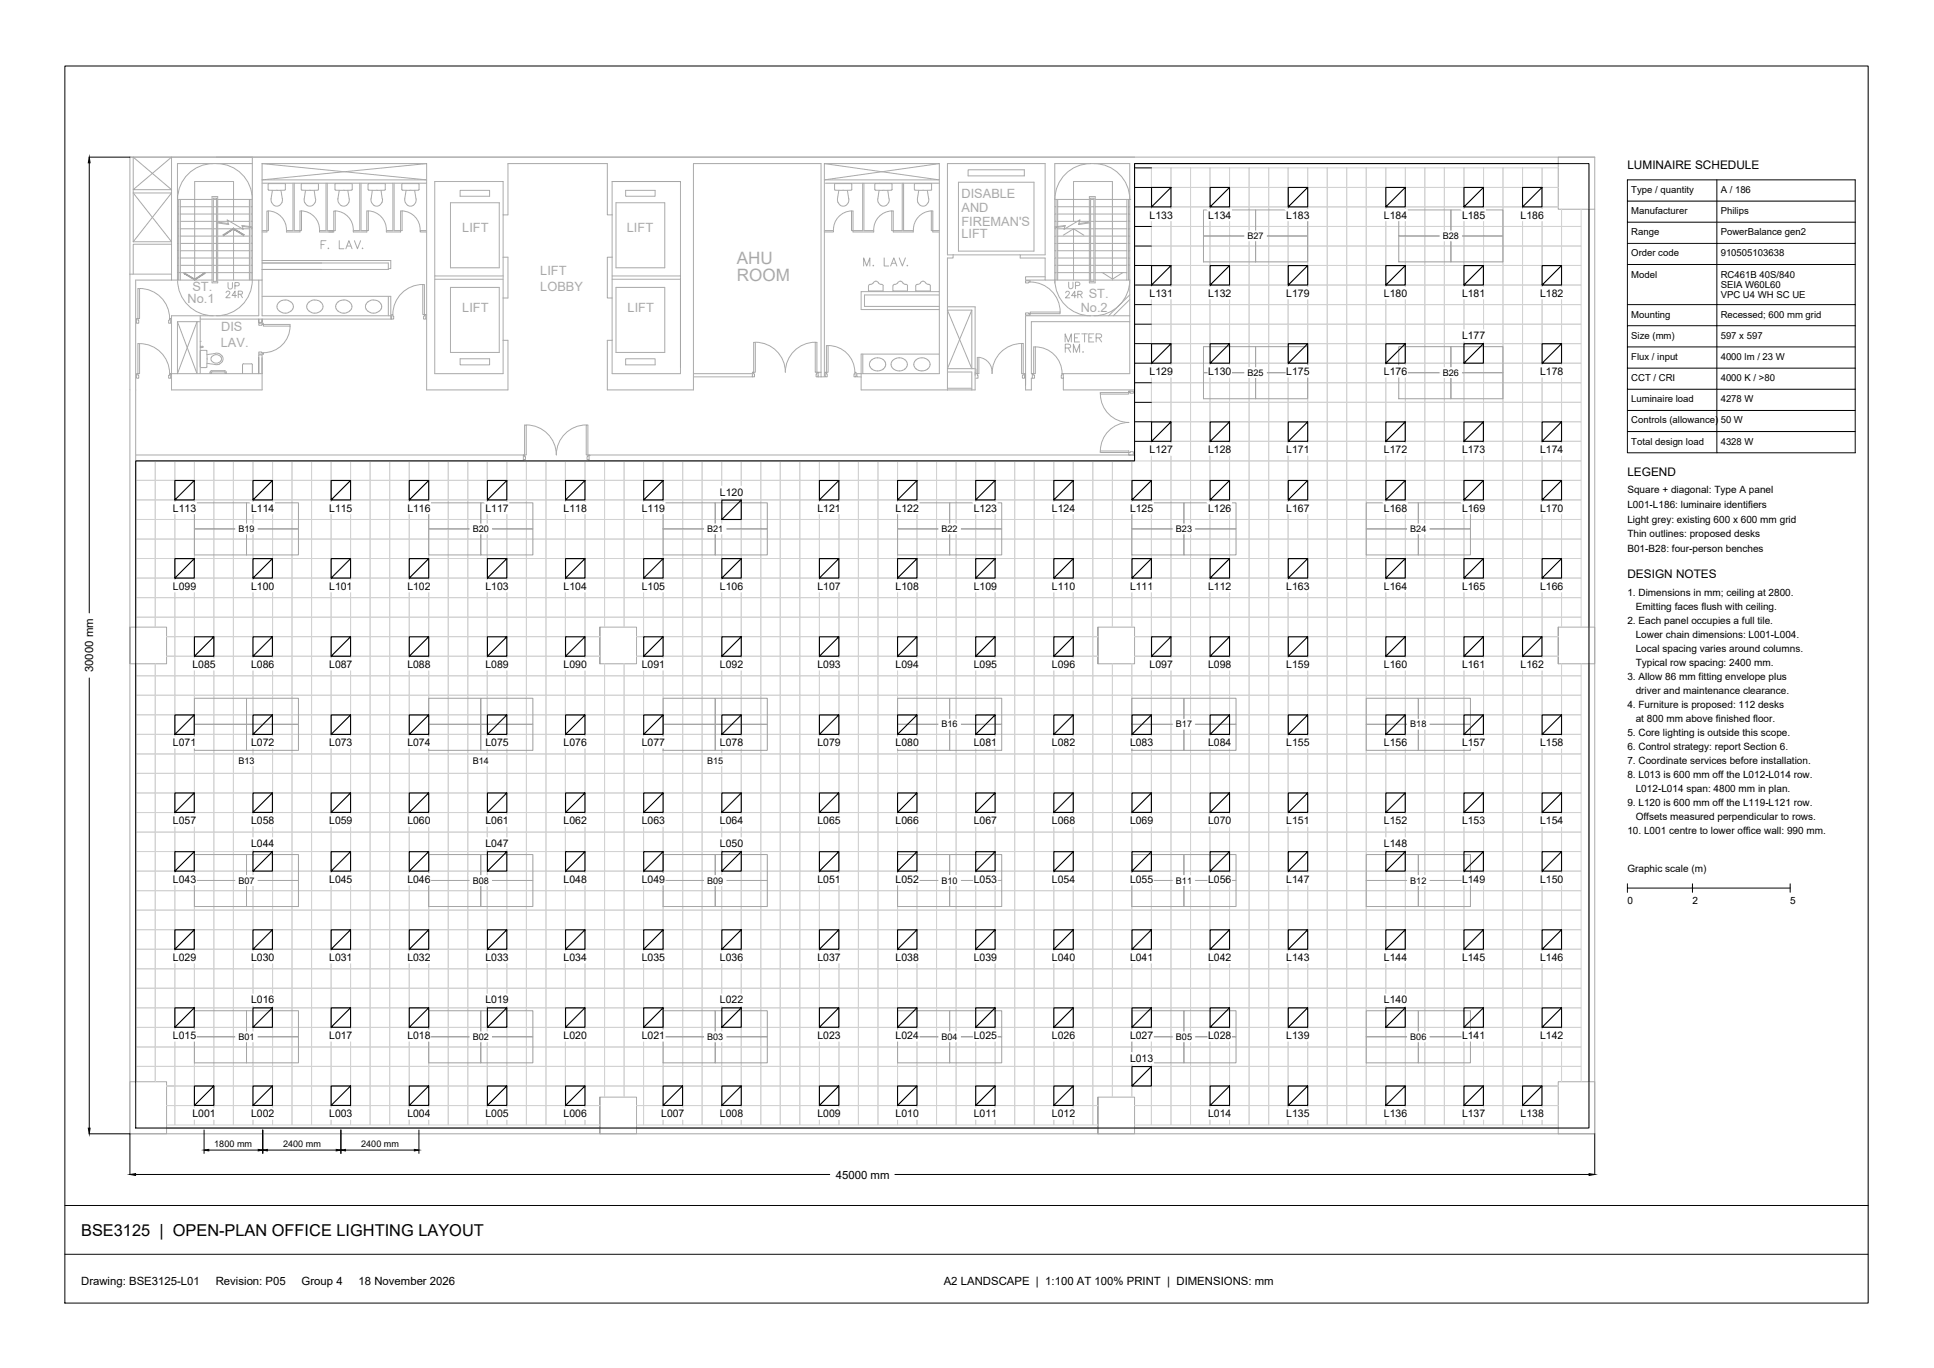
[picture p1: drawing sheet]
<svg xmlns="http://www.w3.org/2000/svg" width="594mm" height="420mm" viewBox="0 0 594 420" stroke-linecap="round" stroke-linejoin="round" font-family="sans-serif">
<defs><g id="words">
<g font-size="5.7" fill="#aaa">
<text x="97.4" y="77.6">F. LAV.</text>
<text x="264.2" y="82.9">M. LAV.</text>
<text x="326" y="106.2">METER</text>
<text x="326" y="109.4">RM.</text>
</g>
<g font-size="5.3" fill="#aaa">
<text x="68.8" y="90">UP</text>
<text x="327" y="90">UP</text>
</g>
<g font-size="5.2" fill="#aaa">
<text x="226.3" y="81.1">AHU</text>
<text x="226.3" y="86.2">ROOM</text>
</g>
<text font-size="5" x="24.9" y="379.7">BSE3125 | OPEN-PLAN OFFICE LIGHTING LAYOUT</text>
<g font-size="3.9" fill="#aaa">
<text x="295.3" y="60.7">DISABLE</text>
<text x="295.3" y="65.1">AND</text>
<text x="142" y="71.1">LIFT</text>
<text x="192.6" y="71.1">LIFT</text>
<text x="295.3" y="69.4">FIREMAN'S</text>
<text x="295.3" y="73">LIFT</text>
<text x="59.1" y="89.3">ST.</text>
<text x="166" y="89.5">LOBBY</text>
<text x="166" y="84.6">LIFT</text>
<text x="57.6" y="93">No.1</text>
<text x="142" y="95.9">LIFT</text>
<text x="192.8" y="95.9">LIFT</text>
<text x="332" y="95.7">No.2</text>
<text x="334.4" y="91.6">ST.</text>
<text x="67.9" y="101.8">DIS</text>
<text x="67.8" y="106.7">LAV.</text>
</g>
<g font-size="3.6">
<text x="499.9" y="51.8">LUMINAIRE SCHEDULE</text>
<text x="499.9" y="146.1">LEGEND</text>
<text x="499.9" y="177.5">DESIGN NOTES</text>
</g>
<g font-size="3.5">
<text x="28.6" y="206.5" transform="rotate(-90 28.6 206.5)">30000 mm</text>
<text x="256.7" y="362">45000 mm</text>
<text x="24.9" y="394.8">Drawing: BSE3125-L01</text>
<text x="66.3" y="394.8">Revision: P05</text>
<text x="92.7" y="394.8">Group 4</text>
<text x="110.1" y="394.8">18 November 2026</text>
<text x="289.9" y="394.8">A2 LANDSCAPE | 1:100 AT 100% PRINT | DIMENSIONS: mm</text>
</g>
<g font-size="3.2">
<text x="353.1" y="67.2">L133</text>
<text x="371.1" y="67.2">L134</text>
<text x="395.1" y="67.2">L183</text>
<text x="425.1" y="67.2">L184</text>
<text x="449.1" y="67.2">L185</text>
<text x="467.1" y="67.2">L186</text>
<text x="353.1" y="91.2">L131</text>
<text x="371.1" y="91.2">L132</text>
<text x="395.1" y="91.2">L179</text>
<text x="425.1" y="91.2">L180</text>
<text x="449.1" y="91.2">L181</text>
<text x="473.1" y="91.2">L182</text>
<text x="449.1" y="104.2">L177</text>
<text x="353.1" y="115.2">L129</text>
<text x="371.1" y="115.2">L130</text>
<text x="395.1" y="115.2">L175</text>
<text x="425.1" y="115.2">L176</text>
<text x="473.1" y="115.2">L178</text>
<text x="353.1" y="139.2">L127</text>
<text x="371.1" y="139.2">L128</text>
<text x="395.1" y="139.2">L171</text>
<text x="425.1" y="139.2">L172</text>
<text x="449.1" y="139.2">L173</text>
<text x="473.1" y="139.2">L174</text>
<text x="221.1" y="152.2">L120</text>
<text x="53.1" y="157.2">L113</text>
<text x="77.1" y="157.2">L114</text>
<text x="101.1" y="157.2">L115</text>
<text x="125.1" y="157.2">L116</text>
<text x="149.1" y="157.2">L117</text>
<text x="173.1" y="157.2">L118</text>
<text x="197.1" y="157.2">L119</text>
<text x="251.1" y="157.2">L121</text>
<text x="275.1" y="157.2">L122</text>
<text x="299.1" y="157.2">L123</text>
<text x="323.1" y="157.2">L124</text>
<text x="347.1" y="157.2">L125</text>
<text x="371.1" y="157.2">L126</text>
<text x="395.1" y="157.2">L167</text>
<text x="425.1" y="157.2">L168</text>
<text x="449.1" y="157.2">L169</text>
<text x="473.1" y="157.2">L170</text>
<text x="53.1" y="181.2">L099</text>
<text x="77.1" y="181.2">L100</text>
<text x="101.1" y="181.2">L101</text>
<text x="125.1" y="181.2">L102</text>
<text x="149.1" y="181.2">L103</text>
<text x="173.1" y="181.2">L104</text>
<text x="197.1" y="181.2">L105</text>
<text x="221.1" y="181.2">L106</text>
<text x="251.1" y="181.2">L107</text>
<text x="275.1" y="181.2">L108</text>
<text x="299.1" y="181.2">L109</text>
<text x="323.1" y="181.2">L110</text>
<text x="347.1" y="181.2">L111</text>
<text x="371.1" y="181.2">L112</text>
<text x="395.1" y="181.2">L163</text>
<text x="425.1" y="181.2">L164</text>
<text x="449.1" y="181.2">L165</text>
<text x="473.1" y="181.2">L166</text>
<text x="59.1" y="205.2">L085</text>
<text x="77.1" y="205.2">L086</text>
<text x="101.1" y="205.2">L087</text>
<text x="125.1" y="205.2">L088</text>
<text x="149.1" y="205.2">L089</text>
<text x="173.1" y="205.2">L090</text>
<text x="197.1" y="205.2">L091</text>
<text x="221.1" y="205.2">L092</text>
<text x="251.1" y="205.2">L093</text>
<text x="275.1" y="205.2">L094</text>
<text x="299.1" y="205.2">L095</text>
<text x="323.1" y="205.2">L096</text>
<text x="353.1" y="205.2">L097</text>
<text x="371.1" y="205.2">L098</text>
<text x="395.1" y="205.2">L159</text>
<text x="425.1" y="205.2">L160</text>
<text x="449.1" y="205.2">L161</text>
<text x="467.1" y="205.2">L162</text>
<text x="53.1" y="229.2">L071</text>
<text x="77.1" y="229.2">L072</text>
<text x="101.1" y="229.2">L073</text>
<text x="125.1" y="229.2">L074</text>
<text x="149.1" y="229.2">L075</text>
<text x="173.1" y="229.2">L076</text>
<text x="197.1" y="229.2">L077</text>
<text x="221.1" y="229.2">L078</text>
<text x="251.1" y="229.2">L079</text>
<text x="275.1" y="229.2">L080</text>
<text x="299.1" y="229.2">L081</text>
<text x="323.1" y="229.2">L082</text>
<text x="347.1" y="229.2">L083</text>
<text x="371.1" y="229.2">L084</text>
<text x="395.1" y="229.2">L155</text>
<text x="425.1" y="229.2">L156</text>
<text x="449.1" y="229.2">L157</text>
<text x="473.1" y="229.2">L158</text>
<text x="53.1" y="253.2">L057</text>
<text x="77.1" y="253.2">L058</text>
<text x="101.1" y="253.2">L059</text>
<text x="125.1" y="253.2">L060</text>
<text x="149.1" y="253.2">L061</text>
<text x="173.1" y="253.2">L062</text>
<text x="197.1" y="253.2">L063</text>
<text x="221.1" y="253.2">L064</text>
<text x="251.1" y="253.2">L065</text>
<text x="275.1" y="253.2">L066</text>
<text x="299.1" y="253.2">L067</text>
<text x="323.1" y="253.2">L068</text>
<text x="347.1" y="253.2">L069</text>
<text x="371.1" y="253.2">L070</text>
<text x="395.1" y="253.2">L151</text>
<text x="425.1" y="253.2">L152</text>
<text x="449.1" y="253.2">L153</text>
<text x="473.1" y="253.2">L154</text>
<text x="77.1" y="260.2">L044</text>
<text x="149.1" y="260.2">L047</text>
<text x="221.1" y="260.2">L050</text>
<text x="425.1" y="260.2">L148</text>
<text x="53.1" y="271.2">L043</text>
<text x="101.1" y="271.2">L045</text>
<text x="125.1" y="271.2">L046</text>
<text x="173.1" y="271.2">L048</text>
<text x="197.1" y="271.2">L049</text>
<text x="251.1" y="271.2">L051</text>
<text x="275.1" y="271.2">L052</text>
<text x="299.1" y="271.2">L053</text>
<text x="323.1" y="271.2">L054</text>
<text x="347.1" y="271.2">L055</text>
<text x="371.1" y="271.2">L056</text>
<text x="395.1" y="271.2">L147</text>
<text x="449.1" y="271.2">L149</text>
<text x="473.1" y="271.2">L150</text>
<text x="53.1" y="295.2">L029</text>
<text x="77.1" y="295.2">L030</text>
<text x="101.1" y="295.2">L031</text>
<text x="125.1" y="295.2">L032</text>
<text x="149.1" y="295.2">L033</text>
<text x="173.1" y="295.2">L034</text>
<text x="197.1" y="295.2">L035</text>
<text x="221.1" y="295.2">L036</text>
<text x="251.1" y="295.2">L037</text>
<text x="275.1" y="295.2">L038</text>
<text x="299.1" y="295.2">L039</text>
<text x="323.1" y="295.2">L040</text>
<text x="347.1" y="295.2">L041</text>
<text x="371.1" y="295.2">L042</text>
<text x="395.1" y="295.2">L143</text>
<text x="425.1" y="295.2">L144</text>
<text x="449.1" y="295.2">L145</text>
<text x="473.1" y="295.2">L146</text>
<text x="77.1" y="308.2">L016</text>
<text x="149.1" y="308.2">L019</text>
<text x="221.1" y="308.2">L022</text>
<text x="425.1" y="308.2">L140</text>
<text x="53.1" y="319.2">L015</text>
<text x="101.1" y="319.2">L017</text>
<text x="125.1" y="319.2">L018</text>
<text x="173.1" y="319.2">L020</text>
<text x="197.1" y="319.2">L021</text>
<text x="251.1" y="319.2">L023</text>
<text x="275.1" y="319.2">L024</text>
<text x="299.1" y="319.2">L025</text>
<text x="323.1" y="319.2">L026</text>
<text x="347.1" y="319.2">L027</text>
<text x="371.1" y="319.2">L028</text>
<text x="395.1" y="319.2">L139</text>
<text x="449.1" y="319.2">L141</text>
<text x="473.1" y="319.2">L142</text>
<text x="347.1" y="326.2">L013</text>
<text x="59.1" y="343.2">L001</text>
<text x="77.1" y="343.2">L002</text>
<text x="101.1" y="343.2">L003</text>
<text x="125.1" y="343.2">L004</text>
<text x="149.1" y="343.2">L005</text>
<text x="173.1" y="343.2">L006</text>
<text x="203.1" y="343.2">L007</text>
<text x="221.1" y="343.2">L008</text>
<text x="251.1" y="343.2">L009</text>
<text x="275.1" y="343.2">L010</text>
<text x="299.1" y="343.2">L011</text>
<text x="323.1" y="343.2">L012</text>
<text x="371.1" y="343.2">L014</text>
<text x="395.1" y="343.2">L135</text>
<text x="425.1" y="343.2">L136</text>
<text x="449.1" y="343.2">L137</text>
<text x="467.1" y="343.2">L138</text>
</g>
<g font-size="3.1">
<text x="499.9" y="151.6">Square + diagonal: Type A panel</text>
<text x="499.9" y="156">L001-L186: luminaire identifiers</text>
<text x="499.9" y="160.6">Light grey: existing 600 x 600 mm grid</text>
<text x="499.9" y="165.1">Thin outlines: proposed desks</text>
<text x="499.9" y="169.5">B01-B28: four-person benches</text>
<text x="499.9" y="183">1. Dimensions in mm; ceiling at 2800.</text>
<text x="499.9" y="191.6">2. Each panel occupies a full tile.</text>
<text x="502.5" y="187.4">Emitting faces flush with ceiling.</text>
<text x="502.5" y="196">Lower chain dimensions: L001-L004.</text>
<text x="502.5" y="200.2">Local spacing varies around columns.</text>
<text x="499.9" y="208.8">3. Allow 86 mm fitting envelope plus</text>
<text x="502.5" y="204.6">Typical row spacing: 2400 mm.</text>
<text x="502.5" y="213.1">driver and maintenance clearance.</text>
<text x="499.9" y="217.5">4. Furniture is proposed: 112 desks</text>
<text x="502.5" y="221.7">at 800 mm above finished floor.</text>
<text x="499.9" y="226.1">5. Core lighting is outside this scope.</text>
<text x="499.9" y="230.3">6. Control strategy: report Section 6.</text>
<text x="499.9" y="234.7">7. Coordinate services before installation.</text>
<text x="499.9" y="238.9">8. L013 is 600 mm off the L012-L014 row.</text>
<text x="502.5" y="243.2">L012-L014 span: 4800 mm in plan.</text>
<text x="499.9" y="247.6">9. L120 is 600 mm off the L119-L121 row.</text>
<text x="502.5" y="251.8">Offsets measured perpendicular to rows.</text>
<text x="499.9" y="256.2">10. L001 centre to lower office wall: 990 mm.</text>
<text x="499.9" y="267.9">Graphic scale (m)</text>
<text x="499.9" y="277.5">0</text>
<text x="519.9" y="277.5">2</text>
<text x="549.9" y="277.5">5</text>
</g>
<g font-size="2.9">
<text x="501.1" y="59.3">Type / quantity</text>
<text x="528.6" y="59.3">A / 186</text>
<text x="501.1" y="65.7">Manufacturer</text>
<text x="528.6" y="65.7">Philips</text>
<text x="501.1" y="72.3">Range</text>
<text x="528.6" y="72.3">PowerBalance gen2</text>
<text x="501.1" y="78.7">Order code</text>
<text x="528.6" y="78.7">910505103638</text>
<text x="501.1" y="85.3">Model</text>
<text x="528.6" y="85.3">RC461B 40S/840</text>
<text x="528.6" y="88.4">SEIA W60L60</text>
<text x="528.6" y="91.7">VPC U4 WH SC UE</text>
<text x="501.1" y="97.5">Mounting</text>
<text x="528.6" y="97.5">Recessed; 600 mm grid</text>
<text x="501.1" y="104.1">Size (mm)</text>
<text x="528.6" y="104.1">597 x 597</text>
<text x="501.1" y="110.5">Flux / input</text>
<text x="528.6" y="110.5">4000 lm / 23 W</text>
<text x="501.1" y="117.1">CCT / CRI</text>
<text x="528.6" y="117.1">4000 K / &gt;80</text>
<text x="501.1" y="123.6">Luminaire load</text>
<text x="528.6" y="123.6">4278 W</text>
<text x="501.1" y="130">Controls (allowance)</text>
<text x="528.6" y="130">50 W</text>
<text x="501.1" y="136.6">Total design load</text>
<text x="528.6" y="136.6">4328 W</text>
</g>
<g font-size="2.8">
<text x="383.2" y="73.4">B27</text>
<text x="443.2" y="73.4">B28</text>
<text x="383.2" y="115.4">B25</text>
<text x="443.2" y="115.4">B26</text>
<text x="73.2" y="163.4">B19</text>
<text x="145.2" y="163.4">B20</text>
<text x="217.2" y="163.4">B21</text>
<text x="289.2" y="163.4">B22</text>
<text x="361.2" y="163.4">B23</text>
<text x="433.2" y="163.4">B24</text>
<text x="289.2" y="223.4">B16</text>
<text x="361.2" y="223.4">B17</text>
<text x="433.2" y="223.4">B18</text>
<text x="73.2" y="234.7">B13</text>
<text x="145.2" y="234.7">B14</text>
<text x="217.2" y="234.7">B15</text>
<text x="73.2" y="271.4">B07</text>
<text x="145.2" y="271.4">B08</text>
<text x="217.2" y="271.4">B09</text>
<text x="289.2" y="271.4">B10</text>
<text x="361.2" y="271.4">B11</text>
<text x="433.2" y="271.4">B12</text>
<text x="73.2" y="319.4">B01</text>
<text x="145.2" y="319.4">B02</text>
<text x="217.2" y="319.4">B03</text>
<text x="289.2" y="319.4">B04</text>
<text x="361.2" y="319.4">B05</text>
<text x="433.2" y="319.4">B06</text>
<text x="65.8" y="352.4">1800 mm</text>
<text x="86.9" y="352.4">2400 mm</text>
<text x="110.9" y="352.4">2400 mm</text>
</g>
</g></defs>
<!-- layer: SRC_ARCH -->
<g fill="none" stroke="#aaa" stroke-width=".31">
<path d="M40.9 59.3l11.8 15h-11.8l11.8-15zM65.5 50.2a11 11 0 0 0-10.9 11M66.5 50.2a11 11 0 0 1 11 11M77.5 48.3v37.7a11 11 0 0 1-11 11M77.5 50.2h-23l.1 35.8a11 11 0 0 0 10.9 11M80.5 50.2h50.5M80.5 50.2l50.5 5h-50.5l50.5-5M80.5 56.3h50.5M80.5 50.2v46.8h39.5M82.5 58.4h4.9M82.6 58.4l-.2-.2v-1.6l.2-.3 5 .1 .1 1.8-.2 .2M83.7 58.5l-.4 2.8 .1 .9"/>
<path d="M86.3 58.5l.4 2.6M90 56.3v14.5h-2M90.4 56.3v14.5h1.7v-6h.5v6h-.5v.4h-4.1v-.4M92.7 58.4h4.9M92.8 58.4l-.2-.2-.1-1.6 .3-.3 5 .1v1.8l-.2 .2M93.8 58.5l-.4 2.8 .2 .9M96.5 58.5l.5 2.8-.2 .9M100.1 56.3v14.5h-1.9M100.5 56.3v14.5h1.8v.4h-4.1v-.4M103.1 58.4l-.2-.2v-1.6l.2-.3 5 .1 .1 1.8-.2 .2M104.2 58.5l-.4 2.8 .2 .9M105.7 58.4h-2.6"/>
<path d="M106.8 58.5l.5 2.8-.2 .9M108 58.4l-2.3 .1M110.5 56.3v14.5h-2M110.9 56.3v14.5h1.8v-6h.4v6h-.4v.4M113.1 56.6v1.6M113.1 58.2l.2 .2M113.2 58.4h4.9M114.4 58.5l-.5 2.8 .2 .9M117 58.5l.4 2.6M118.1 56.4l-4.8-.1-.2 .2M118.2 56.3l.1 .3v1.6l-.1 .2M120.7 56.3v14.5h-2v.4h4.3v-.4h.5v-6h-.5v6h-1.9v-14.5"/>
<path d="M123.6 58.4h4.9M123.6 56.4h4.9M123.6 56.3l-.2 .3v1.6l.2 .2M124.7 58.5l-.4 2.8 .2 .9M127.4 58.5l.4 2.8-.1 .9M128.5 56.3l.2 .3v1.6l-.2 .2M131 50.2v69.6h25v-15.3h-1.5M133.5 55.8h21v59h-21zM141.3 58.5h9.1v1.8h-9.1zM188 55.8h21h-21M188 55.8v59h21v-59M192.2 58.5h9v1.8h-9z"/>
<path d="M253.2 50.2l35.3 5h-35.3l35.3-5M253.2 50.2h35.3M253.2 50.2v65.5h-1.9v-.3M253.6 56.3h34.9M256.5 58.4h4.9M256.5 56.4h4.9M256.5 56.3l-.1 .3v1.6l.1 .2M257.7 58.5l-.5 2.8 .2 .9M260.3 58.5l.5 2.8-.2 .9M261.5 56.3l.1 .3v1.6l-.1 .2M265 56.3v14.5h-3v-6h-.4v6h.4v.4h6.4v-.4h-3v-14.5M268.9 58.4h4.9"/>
<path d="M268.9 56.4h4.9M268.9 56.3l-.2 .3v1.6l.2 .2M270 58.5l-.4 2.8 .2 .9M272.7 58.5l.4 2.6M273.8 56.3l.2 .3v1.6l-.2 .2M277.1 56.3v14.5h-2.7v.4h6.1v-.4h-2.9v-14.5M280.9 56.6v1.6M280.9 58.2l.2 .2M280.9 56.5l5.1-.2 .2 .2M282.2 58.5l-.4 2.8 .2 .9M283.7 58.4h-2.6M284.8 58.5l.5 2.8-.2 .9"/>
<path d="M286 58.4l-2.3 .1M286.2 56.6v1.6M286.2 58.2l-.2 .2M288.5 50.2v64.6h-25.3v.9h1.3M294.4 56h23.2v21.1h-23.2zM297.4 52.2h17.2v1.8h-17.2zM335 50.2a11 11 0 0 0-11 11M336 50.2a11 11 0 0 1 11 11M478.6 50.2h-130.1v69.6h-21.9v-3.6M489.9 48.3h-11.3v16h11.3M489.9 48.3h-450v299.9M489.9 48.3v299.9h-450"/>
<path d="M40.9 74.3v-26l11.8 10h-11.8l11.8-10v37.7M52.7 75h-11.8v9.2M54.5 74.8h.4M54.5 77h.4M54.5 79.2h.4M54.5 61.3h10.6M54.5 68h.4M54.5 70.3h.4M54.5 72.5h.4M54.5 63.5h.4M54.5 65.7h.4M54.9 61.3v24.7"/>
<path d="M55.4 74.8h9.7M55.4 77h9.7M55.4 79.2h9.7M55.4 68h9.7M55.4 70.3h9.7M55.4 72.5h9.7M55.4 63.5h9.7M55.4 65.7h9.7M55.4 61.3v24.7M65.5 74.8h1M65.5 77h1M65.5 79.2h1"/>
<path d="M65.5 61.3h1M65.5 68h1M65.5 70.3h1M65.5 72.5h1M65.5 63.5h1M65.5 65.7h1M66.9 74.8h9.7M66.9 77h9.7M66.9 79.2h9.7M66.9 61.3h10.6M66.9 68h9.7M66.9 70.3h9.7"/>
<path d="M66.9 72.5h9.7M66.9 63.5h9.7M66.9 65.7h9.7M66.9 68.2v-7.8h-1.8v26.5h1.8v-18.4M70.1 68.7l-3.6-.5v-7.3h-1v25.5h1v-18l3.8 .6-.5-1.5 4.9 2.9-.4-1.1 3.2 .4M71.7 68v-12.2h-11.9v30.2M71.7 70.3v15.7M74.4 69.5l3.1 .4M76.6 61.3v8.3M76.6 69.8v16.2M77.1 74.8h.4M77.1 77h.4"/>
<path d="M77.1 79.2h.4M77.1 68h.4M77.1 70.3h.4M77.1 72.5h.4M77.1 63.5h.4M77.1 65.7h.4M77.1 61.3v8.3M77.1 69.9v16.1M80.5 70.8h2v-6h-.5v6.4h-1.5M82.4 64.8a5.8 5.8 0 0 1 5.6 6M83.4 62.1a1.66 1.66 0 0 0 2.4 1M86.6 62.1l-.8 1"/>
<path d="M86.7 61.1l-.1 1.1M92.6 64.8a5.8 5.8 0 0 1 5.6 6M93.6 62.1a1.65 1.65 0 0 0 1.6 1.2 1.65 1.65 0 0 0 1.6-1.2M98.2 70.8v.4M101 70.8h2v-6h-.5v6.4M103 64.8a5.8 5.8 0 0 1 5.5 6M104 62.1a1.65 1.65 0 0 0 1.6 1.2 1.65 1.65 0 0 0 1.6-1.2M108.5 70.8v.4M113.1 64.8a5.8 5.8 0 0 1 5.6 6M114.1 62.1a1.66 1.66 0 0 0 2.4 1M117.3 62.1l-.8 1M117.5 61.1l-.2 1.1"/>
<path d="M123.5 64.8a5.8 5.8 0 0 1 5.6 6M124.5 62.1a1.66 1.66 0 0 0 2.4 1M127.7 62.1l-.8 1M131 70.8h-1.9v.4h1.9M138.4 62.3h15v20h-15zM154.5 66h1.5v-15.8h30.5v15.8h1.5M154.5 79h1.5v12.5h-1.5M188 79h-1.5v12.5h1.5M189.2 62.3h15v20h-15zM253.2 70.8h2.8M256 70.8v.4h-2.8M257.4 62.1a1.66 1.66 0 0 0 2.4 1"/>
<path d="M260.6 62.1l-.8 1M261.6 64.8a5.8 5.8 0 0 0-5.6 6M269.8 62.1a1.66 1.66 0 0 0 2.4 1M273 62.1l-.8 1M273.1 61.1l-.1 1.1M273.9 64.8h.5v6h-.5zM273.9 64.8a5.8 5.8 0 0 0-5.5 6M281.9 62.1a1.66 1.66 0 0 0 1.6 1.2 1.66 1.66 0 0 0 1.6-1.2M286.1 64.8a5.8 5.8 0 0 0-5.5 6M288.5 70.8h-2v-6h-.4v6h.4v.4h2M292.8 78.3v.9h-1.8v40.6M313.4 78.3h-22.4v-28.1h30v28.1h-7.6v.9h7.6v6.8h-6v-1h6"/>
<path d="M324 74.8h.4M324 77h.4M324 79.2h.4M324 61.3h10.6M324 68h.4M324 70.3h.4M324 72.5h.4M324 63.5h.4M324 65.7h.4M324.4 61.3v8.3M324.4 69.9v16.1M324.9 74.8h9.7"/>
<path d="M324.9 77h9.7M324.9 79.2h9.7M324.9 68h9.7M324.9 70.3h9.7M324.9 72.5h9.7M324.9 63.5h9.7M324.9 65.7h9.7M324.9 61.3v8.3M324.9 69.8v16.2M326.6 72.3l3.2-2 3.2 2M327.1 69.5l-3.1 .4M329.8 68v-12.2h11.9v30.2"/>
<path d="M329.8 70.3v15.7M331.4 68.7l3.6-.5v-7.3h1v25.5h-1v-18l-3.7 .6 .5-1.5-5 2.9 .4-1.1-3.2 .4M334.6 68.2v-7.8h1.8v26.5h-1.8v-18.4M335 74.8h1M335 77h1M335 79.2h1M335 61.3h1M335 68h1M335 70.3h1M335 72.5h1M335 63.5h1M335 65.7h1"/>
<path d="M336.4 74.8h9.7M336.4 77h9.7M336.4 79.2h9.7M336.4 61.3h10.6M336.4 68h9.7M336.4 70.3h9.7M336.4 72.5h9.7M336.4 63.5h9.7M336.4 65.7h9.7M346.1 61.3v24.7M346.7 74.8h.3M346.7 77h.3"/>
<path d="M346.7 79.2h.3M346.7 68h.3M346.7 70.3h.3M346.7 72.5h.3M346.7 63.5h.3M346.7 65.7h.3M346.7 61.3v24.7M347 61.3h.1M488.1 64.3v128.3M39.9 84.2h12.8M41.9 97.8h.5v.5h.2v1h-.7zM42.4 88.6h.5v9.2h-.5z"/>
<path d="M42.9 88.6a9.2 9.2 0 0 1 9.2 9.2M52.1 97.8h.3v1.5h-.6v-1h.3zM54.5 98.8l6 16v-16l-6 16v-16h7M54.5 83.7h10.6M54.5 81.5h.4M55.4 81.5h9.7M61.5 97v17.8M65.1 86h-23.4v106.6M65.5 83.7h1M65.5 81.5h1M66.9 86h13.6M66.9 83.7h10.6"/>
<path d="M66.9 81.5h9.7M77.1 81.5h.4M79.5 86v11h-26.8v17.8M79.5 99.3h1.4v.4h-.5v.2h-.9zM79.5 99v-1v1h1v-1v1M80.5 80h39.5v2.5h-.7M80.5 91h39.5v7h-58.5M80.5 80.8h38.8v2h-38.8M80.9 99.7h8.2v.5h-8.2zM85.3 94.9l.5 .7M85.8 92.7a1.73 1.73 0 0 0-.5 2.2M85.8 95.5l.8 .5 1 .2 .7-.1 1-.6"/>
<path d="M86.7 92.3l-.9 .4M87.6 92.2l-.9 .1M87.6 92.1l1 .2 .7 .5M89.4 92.7a1.73 1.73 0 0 1 .5 2.2M89.9 94.9l-.5 .7M94.4 94.9l.6 .7M95 95.5l.7 .5M95 92.7a1.73 1.73 0 0 0-.6 2.2M95.7 92.3h1.9M95.7 92.3l-.7 .5M97.6 92.3l.9 .4M98.5 92.7l.5 .7"/>
<path d="M99 94.9a2.74 2.74 0 0 1-3.3 1.1M99 93.4l.2 .8-.2 .7M103.3 94.9l.5 .6 .8 .5M103.9 92.7a1.73 1.73 0 0 0-.6 2.2M104.7 92.3l-.8 .4M104.7 92.3a2.31 2.31 0 0 1 2.4 .3 2.31 2.31 0 0 1 .8 2.3M107.9 94.9a2.67 2.67 0 0 1-3.3 1.1M112.4 94.9a2.69 2.69 0 0 0 4.7 0M115.6 92.3a2.31 2.31 0 0 0-2.4 .3 2.31 2.31 0 0 0-.8 2.3M115.6 92.3l.9 .4M116.5 92.7a1.73 1.73 0 0 1 .6 2.2M119.3 91v6"/>
<path d="M120.3 96.6h.4v.5h.2v.9h-.6zM129.9 87.4h.5v9.2h-.5zM129.9 87.4a9.2 9.2 0 0 0-9.2 9.2M130.4 96.6h.4v1.4h-.7v-.9h.3zM130.8 96.8h.1M133.5 84.8h21M133.5 85.8h21M138.4 88.3h15v19.9h-15zM188 84.8h21M188 85.8h21M189.2 88.3h15v19.9h-15zM266.8 87.8v1.6h4.5v-1.6"/>
<path d="M268.3 86.9l-.5 .3-.7 .2-.3 .4M268.3 86.9a.91 .91 0 0 1 .9-.5 .91 .91 0 0 1 .8 .7l1 .3 .3 .4M274.3 87.8v1.6h4.5v-1.6M274.8 87.3l.8-.2a1 1 0 0 1 .9-.7 1 1 0 0 1 1 .7l1 .3 .3 .4M274.8 87.3l-.5 .5M281.3 87.8v1.6h4.5v-1.6M281.8 87.3l-.5 .5M284.3 86.9a.91 .91 0 0 0-.9-.5 .91 .91 0 0 0-.8 .7l-.8 .2M284.3 86.9l.4 .3 .8 .2 .3 .4M288.5 89.6h-24v5.5h24M288.5 90.6h-23v3.5h23M291 94.2h8.5v25.6h-35v-11h24"/>
<path d="M291 95.3h7.5v17.9zM298.5 95.3l-7.5 17.9h8.5M315 86.2h1.4v.5h-.5v.2h-.9zM315 96.1h.9v.3h.5v.4h-1.4zM316.4 95.8h9.2v.6h-9.2zM316.4 86.6a9.2 9.2 0 0 1 9.3 9.2M321 86h13.6M324 87v-36.8h23v64.6l-20.8-.1a8.2 8.2 0 0 0-8.1-8.1M324 83.7h.4M324 81.5h.4M324 86a11 11 0 0 0 11 11M324.9 83.7h9.7"/>
<path d="M324.9 81.5h9.7M335 86h1M335 83.7h1M335 81.5h1M336.4 86h10.6a11 11 0 0 1-11 11M336.4 83.7h9.7M336.4 81.5h9.7M338.6 83.7l3.1 2 3.3-2M346.7 81.5h.3M347 98.8h-30.2v16h.7M347 97h-32v17.8M347 90.6l-6.4 6.4"/>
<path d="M347 92l-5 5M41.9 114.8h.5v.5h.2v.9h-.7zM42.4 105.5h.5v9.3h-.5zM42.9 105.5a9.2 9.2 0 0 1 9.2 9.2M52.1 114.8h.3v1.4h-.6v-.9h.3zM52.7 114.8h27.8M61.5 106.3v.5M61.5 104.8h.1M61.5 112.7l.2 .2h1.7l.2-.2M61.6 106.4h.5M61.6 106.8h.5M62.2 106.3l.2 .2-.2 .2"/>
<path d="M63.5 107.8v4.9M63.6 107.8l-.2-.2h-1.7l-.2 .2M63.6 111.6l2.6 .4M64.9 114.6l-.4 .2M66.2 108.5l-2.6 .4M66.2 108.5a1.81 1.81 0 0 1 2.3 1.7 1.81 1.81 0 0 1-2.3 1.8M67.9 110.8a1.56 1.56 0 0 0-.9-1.8 1.56 1.56 0 0 0-1.9 .5 1.45 1.45 0 0 0 .4 1.9 1.45 1.45 0 0 0 1.9-.1l.5-.5M69 113.8h-4l-.4 .3-.1 .5M69 113.8a.59 .59 0 0 1 .5 .8M69.1 114.8h.4M69.1 114.5v.1M69.2 114.5l-.2-.3h-3.8l-.3 .1v.5"/>
<path d="M77.2 111.8l-2.7 .1v2.9M77.2 111.7l.3 .3M77.5 112.1v2.7M79.5 108.1h.9v.3h.5v.4h-1.4zM79.5 109.8v5v-5.8h1v10.8h-27.8v-5M89.1 100.1a8.2 8.2 0 0 1-8.2 8.2M141.3 110.2h9.1v1.9h-9.1zM188 104.5h-1.5v15.3h26.5v-69.6h39.2v65.5M192.2 110.2h9v1.9h-9zM213 114.8h18.1M231.1 114.3h.4v.6h.3v.8h-.7zM231.1 114.5h.1"/>
<path d="M231.1 115.4v.3h-18.1M231.5 105.2h.5v9.1h-.5zM232 105.1a9.2 9.2 0 0 1 9.2 9.2 9.2 9.2 0 0 1 9.3-9.2M250.4 105.2h.5v9.1h-.5zM251.3 114.3v1.4h-.6v-.8h.2v-.6h1.3M251.3 114.5h.1M253.5 114.3h.4v.6h.2v.8h-.6zM253.9 106.2h.5v8.1h-.5zM254.4 106.1a8.2 8.2 0 0 1 8.2 8.2M262.6 114.3h.4v1.4h-.7v-.8h.3zM265 108.8v6M267.2 111.2a2.34 2.34 0 0 0 1 2.4 2.34 2.34 0 0 0 2.6 0 1.84 1.84 0 0 0 1.1-2.4"/>
<path d="M267.3 111.2a2.75 2.75 0 0 1 4.6 0M273.9 111.2a2.26 2.26 0 0 0 .7 2.3 2.26 2.26 0 0 0 2.4 .3 1.98 1.98 0 0 0 1.5-2.6M273.9 111.2a2.74 2.74 0 0 1 4.6 0M280.9 111.2a2.3 2.3 0 0 0 .8 2.3 2.3 2.3 0 0 0 2.5 .3M283.2 109.9h-.5a2.47 2.47 0 0 0-1.8 1.3M283.2 109.9a2.63 2.63 0 0 1 2.3 1.3M285.5 111.2a1.9 1.9 0 0 1-1.3 2.5M291 114.3h7.5v5.5M291 119.3h7.5M299.8 113.4v1.4h.9v-5h-.5v5.5h.2v.9h-.6M313.8 105.5h.5v9.8h-.2v.9h.6v-1.4h-.9zM313.9 105.5a9.2 9.2 0 0 0-9.2 9.2 4.5 4.5 0 0 0-4-4.9"/>
<path d="M317.1 116.2h-.3v3.6h-1.8v-5v3.4M317.1 114.8h.4v.5h.3v.9h-.7zM317.5 106.6h.5v8.2h-.5zM326.2 114.8h.4v1.4h-.6zM41.7 139.7h119.4M160.8 139.7h.3v.6h.3v.8h-.6zM160.8 139.9h.1M161.1 130.6h.6v9.1h-.6zM161.7 130.5a9.2 9.2 0 0 1 9.2 9.2 9.2 9.2 0 0 1 9.2-9.2M180.1 130.6h.5v9.1h-.5zM180.6 139.7h.4v1.4h-.7v-.8h.3zM181 139.9h.1"/>
<path d="M181 139.7h167.5v1.9h-167.5v-.5M338 121a8.7 8.7 0 0 0 8.8 8.8 8.7 8.7 0 0 0-8.8 8.7M346.7 120.1h1.4v.7h-.9v-.3h-.5zM346.7 120.5v.5h-8.7v-.4h8.7M346.7 139h.5v-.3h.9v1h-1.4zM346.7 138.5v.5h-8.7v-.5h8.7M346.9 120.1h.1M346.9 139.7h.1M160.8 141.1v.5h-119.1M39.9 192.6v11.3h11.3v-11.3h-11.3v11.3M184.3 192.6v11.3h11.2v-11.3h-11.2v11.3M337.3 192.6v11.3h11.2v-11.3h-11.2v11.3"/>
<path d="M478.6 192.6v11.3h11.3v-11.3h-11.3v11.3M41.7 203.9v128.3M488.1 203.9v128.3M39.9 332.2h11.3v16h-11.3zM184.3 337v11.2h11.2v-11.2h-11.2v11.2M337.3 337v11.2h11.2v-11.2h-11.2v11.2M478.6 332.2h11.3v16h-11.3zM51.2 346.5h133.1M195.5 346.5h141.8M348.5 346.5h130.1"/>
</g>
<g fill="#aaa" stroke="#aaa" stroke-width=".31">
<path d="M68.5 72.1l.1 .3 3.1-2.3zM68.6 72.4l3.1-2.3v.3zM71.7 70.1v.3l3.3 1.7zM71.7 70.4l3.3 1.7-.1 .3z"/>
<path d="M59.8 86l3.2-2-.1-.2zM59.8 85.7l3.1-1.9-3.1 2.2zM56.5 84l3.3 2v-.3zM56.6 83.8l3.2 1.9-3.3-1.7z"/>
</g>
<!-- layer: SRC_Ceiling Grid -->
<g fill="none" stroke="#d2d2d2" stroke-width=".31">
<path d="M353.7 57.6h6v5.9h-6zM353.7 51.6h6v6h-6zM359.7 57.6h6v5.9h-6zM359.7 51.6h6v6h-6zM365.7 57.6h6v5.9h-6zM365.7 51.6h6v6h-6zM371.7 57.6h6v5.9h-6zM371.7 51.6h6v6h-6zM377.7 57.6h6v5.9h-6zM377.7 51.6h6v6h-6zM383.7 57.6h6v5.9h-6zM383.7 51.6h6v6h-6z"/>
<path d="M389.7 57.6h6v5.9h-6zM389.7 51.6h6v6h-6zM395.7 57.6h6v5.9h-6zM395.7 51.6h6v6h-6zM401.7 57.6h6v5.9h-6zM401.7 51.6h6v6h-6zM407.7 57.6h6v5.9h-6zM407.7 51.6h6v6h-6zM413.7 57.6h6v5.9h-6zM413.7 51.6h6v6h-6zM419.7 57.6h6v5.9h-6zM419.7 51.6h6v6h-6z"/>
<path d="M425.7 57.6h6v5.9h-6zM425.7 51.6h6v6h-6zM431.7 57.6h6v5.9h-6zM431.7 51.6h6v6h-6zM437.7 57.6h6v5.9h-6zM437.7 51.6h6v6h-6zM443.7 57.6h6v5.9h-6zM443.7 51.6h6v6h-6zM449.7 57.6h6v5.9h-6zM449.7 51.6h6v6h-6zM455.7 57.6h6v5.9h-6zM455.7 51.6h6v6h-6z"/>
<path d="M461.7 57.6h6v5.9h-6zM461.7 51.6h6v6h-6zM467.7 57.6h6v5.9h-6zM467.7 51.6h6v6h-6zM478.6 51.6h-4.9v6h4.9h-4.9v5.9h4.9h-4.9v6.1h6v-5.3v5.3h6v-5.3M353.7 75.6h6v5.9h-6zM353.7 69.6h6v6h-6zM353.7 63.5h6v6.1h-6zM359.7 75.6h6v5.9h-6zM359.7 69.6h6v6h-6zM359.7 63.5h6v6.1h-6zM365.7 75.6h6v5.9h-6z"/>
<path d="M365.7 69.6h6v6h-6zM365.7 63.5h6v6.1h-6zM371.7 75.6h6v5.9h-6zM371.7 69.6h6v6h-6zM371.7 63.5h6v6.1h-6zM377.7 75.6h6v5.9h-6zM377.7 69.6h6v6h-6zM377.7 63.5h6v6.1h-6zM383.7 75.6h6v5.9h-6zM383.7 69.6h6v6h-6zM383.7 63.5h6v6.1h-6zM389.7 75.6h6v5.9h-6z"/>
<path d="M389.7 69.6h6v6h-6zM389.7 63.5h6v6.1h-6zM395.7 75.6h6v5.9h-6zM395.7 69.6h6v6h-6zM395.7 63.5h6v6.1h-6zM401.7 75.6h6v5.9h-6zM401.7 69.6h6v6h-6zM401.7 63.5h6v6.1h-6zM407.7 75.6h6v5.9h-6zM407.7 69.6h6v6h-6zM407.7 63.5h6v6.1h-6zM413.7 75.6h6v5.9h-6z"/>
<path d="M413.7 69.6h6v6h-6zM413.7 63.5h6v6.1h-6zM419.7 75.6h6v5.9h-6zM419.7 69.6h6v6h-6zM419.7 63.5h6v6.1h-6zM425.7 75.6h6v5.9h-6zM425.7 69.6h6v6h-6zM425.7 63.5h6v6.1h-6zM431.7 75.6h6v5.9h-6zM431.7 69.6h6v6h-6zM431.7 63.5h6v6.1h-6zM437.7 75.6h6v5.9h-6z"/>
<path d="M437.7 69.6h6v6h-6zM437.7 63.5h6v6.1h-6zM443.7 75.6h6v5.9h-6zM443.7 69.6h6v6h-6zM443.7 63.5h6v6.1h-6zM449.7 75.6h6v5.9h-6zM449.7 69.6h6v6h-6zM449.7 63.5h6v6.1h-6zM455.7 75.6h6v5.9h-6zM455.7 69.6h6v6h-6zM455.7 63.5h6v6.1h-6zM461.7 75.6h6v5.9h-6z"/>
<path d="M461.7 69.6h6v6h-6zM461.7 63.5h6v6.1h-6zM467.7 75.6h6v5.9h-6zM467.7 69.6h6v6h-6zM467.7 63.5h6v6.1h-6zM473.7 75.6h6v5.9h-6zM473.7 69.6h6v6h-6zM479.7 75.6h6v5.9h-6zM479.7 69.6h6v6h-6zM353.7 99.6h6v5.9h-6zM353.7 93.6h6v6h-6zM353.7 87.5h6v6.1h-6z"/>
<path d="M353.7 81.5h6v6h-6zM359.7 99.6h6v5.9h-6zM359.7 93.6h6v6h-6zM359.7 87.5h6v6.1h-6zM359.7 81.5h6v6h-6zM365.7 99.6h6v5.9h-6zM365.7 93.6h6v6h-6zM365.7 87.5h6v6.1h-6zM365.7 81.5h6v6h-6zM371.7 99.6h6v5.9h-6zM371.7 93.6h6v6h-6zM371.7 87.5h6v6.1h-6z"/>
<path d="M371.7 81.5h6v6h-6zM377.7 99.6h6v5.9h-6zM377.7 93.6h6v6h-6zM377.7 87.5h6v6.1h-6zM377.7 81.5h6v6h-6zM383.7 99.6h6v5.9h-6zM383.7 93.6h6v6h-6zM383.7 87.5h6v6.1h-6zM383.7 81.5h6v6h-6zM389.7 99.6h6v5.9h-6zM389.7 93.6h6v6h-6zM389.7 87.5h6v6.1h-6z"/>
<path d="M389.7 81.5h6v6h-6zM395.7 99.6h6v5.9h-6zM395.7 93.6h6v6h-6zM395.7 87.5h6v6.1h-6zM395.7 81.5h6v6h-6zM401.7 99.6h6v5.9h-6zM401.7 93.6h6v6h-6zM401.7 87.5h6v6.1h-6zM401.7 81.5h6v6h-6zM407.7 99.6h6v5.9h-6zM407.7 93.6h6v6h-6zM407.7 87.5h6v6.1h-6z"/>
<path d="M407.7 81.5h6v6h-6zM413.7 99.6h6v5.9h-6zM413.7 93.6h6v6h-6zM413.7 87.5h6v6.1h-6zM413.7 81.5h6v6h-6zM419.7 99.6h6v5.9h-6zM419.7 93.6h6v6h-6zM419.7 87.5h6v6.1h-6zM419.7 81.5h6v6h-6zM425.7 99.6h6v5.9h-6zM425.7 93.6h6v6h-6zM425.7 87.5h6v6.1h-6z"/>
<path d="M425.7 81.5h6v6h-6zM431.7 99.6h6v5.9h-6zM431.7 93.6h6v6h-6zM431.7 87.5h6v6.1h-6zM431.7 81.5h6v6h-6zM437.7 99.6h6v5.9h-6zM437.7 93.6h6v6h-6zM437.7 87.5h6v6.1h-6zM437.7 81.5h6v6h-6zM443.7 99.6h6v5.9h-6zM443.7 93.6h6v6h-6zM443.7 87.5h6v6.1h-6z"/>
<path d="M443.7 81.5h6v6h-6zM449.7 99.6h6v5.9h-6zM449.7 93.6h6v6h-6zM449.7 87.5h6v6.1h-6zM449.7 81.5h6v6h-6zM455.7 99.6h6v5.9h-6zM455.7 93.6h6v6h-6zM455.7 87.5h6v6.1h-6zM455.7 81.5h6v6h-6zM461.7 99.6h6v5.9h-6zM461.7 93.6h6v6h-6zM461.7 87.5h6v6.1h-6z"/>
<path d="M461.7 81.5h6v6h-6zM467.7 99.6h6v5.9h-6zM467.7 93.6h6v6h-6zM467.7 87.5h6v6.1h-6zM467.7 81.5h6v6h-6zM473.7 99.6h6v5.9h-6zM473.7 93.6h6v6h-6zM473.7 87.5h6v6.1h-6zM473.7 81.5h6v6h-6zM479.7 99.6h6v5.9h-6zM479.7 93.6h6v6h-6zM479.7 87.5h6v6.1h-6z"/>
<path d="M479.7 81.5h6v6h-6zM348.5 119.8v19.9M353.7 117.6h6v6h-6zM353.7 111.5h6v6.1h-6zM353.7 105.5h6v6h-6zM359.7 117.6h6v6h-6zM359.7 111.5h6v6.1h-6zM359.7 105.5h6v6h-6zM365.7 117.6h6v6h-6zM365.7 111.5h6v6.1h-6zM365.7 105.5h6v6h-6zM371.7 117.6h6v6h-6z"/>
<path d="M371.7 111.5h6v6.1h-6zM371.7 105.5h6v6h-6zM377.7 117.6h6v6h-6zM377.7 111.5h6v6.1h-6zM377.7 105.5h6v6h-6zM383.7 117.6h6v6h-6zM383.7 111.5h6v6.1h-6zM383.7 105.5h6v6h-6zM389.7 117.6h6v6h-6zM389.7 111.5h6v6.1h-6zM389.7 105.5h6v6h-6zM395.7 117.6h6v6h-6z"/>
<path d="M395.7 111.5h6v6.1h-6zM395.7 105.5h6v6h-6zM401.7 117.6h6v6h-6zM401.7 111.5h6v6.1h-6zM401.7 105.5h6v6h-6zM407.7 117.6h6v6h-6zM407.7 111.5h6v6.1h-6zM407.7 105.5h6v6h-6zM413.7 117.6h6v6h-6zM413.7 111.5h6v6.1h-6zM413.7 105.5h6v6h-6zM419.7 117.6h6v6h-6z"/>
<path d="M419.7 111.5h6v6.1h-6zM419.7 105.5h6v6h-6zM425.7 117.6h6v6h-6zM425.7 111.5h6v6.1h-6zM425.7 105.5h6v6h-6zM431.7 117.6h6v6h-6zM431.7 111.5h6v6.1h-6zM431.7 105.5h6v6h-6zM437.7 117.6h6v6h-6zM437.7 111.5h6v6.1h-6zM437.7 105.5h6v6h-6zM443.7 117.6h6v6h-6z"/>
<path d="M443.7 111.5h6v6.1h-6zM443.7 105.5h6v6h-6zM449.7 117.6h6v6h-6zM449.7 111.5h6v6.1h-6zM449.7 105.5h6v6h-6zM455.7 117.6h6v6h-6zM455.7 111.5h6v6.1h-6zM455.7 105.5h6v6h-6zM461.7 117.6h6v6h-6zM461.7 111.5h6v6.1h-6zM461.7 105.5h6v6h-6zM467.7 117.6h6v6h-6z"/>
<path d="M467.7 111.5h6v6.1h-6zM467.7 105.5h6v6h-6zM473.7 117.6h6v6h-6zM473.7 111.5h6v6.1h-6zM473.7 105.5h6v6h-6zM479.7 117.6h6v6h-6zM479.7 111.5h6v6.1h-6zM479.7 105.5h6v6h-6zM353.7 135.6h6v6h-6zM353.7 129.5h6v6.1h-6zM353.7 123.6h6v5.9h-6zM359.7 135.6h6v6h-6z"/>
<path d="M359.7 129.5h6v6.1h-6zM359.7 123.6h6v5.9h-6zM365.7 135.6h6v6h-6zM365.7 129.5h6v6.1h-6zM365.7 123.6h6v5.9h-6zM371.7 135.6h6v6h-6zM371.7 129.5h6v6.1h-6zM371.7 123.6h6v5.9h-6zM377.7 135.6h6v6h-6zM377.7 129.5h6v6.1h-6zM377.7 123.6h6v5.9h-6zM383.7 135.6h6v6h-6z"/>
<path d="M383.7 129.5h6v6.1h-6zM383.7 123.6h6v5.9h-6zM389.7 135.6h6v6h-6zM389.7 129.5h6v6.1h-6zM389.7 123.6h6v5.9h-6zM395.7 135.6h6v6h-6zM395.7 129.5h6v6.1h-6zM395.7 123.6h6v5.9h-6zM401.7 135.6h6v6h-6zM401.7 129.5h6v6.1h-6zM401.7 123.6h6v5.9h-6zM407.7 135.6h6v6h-6z"/>
<path d="M407.7 129.5h6v6.1h-6zM407.7 123.6h6v5.9h-6zM413.7 135.6h6v6h-6zM413.7 129.5h6v6.1h-6zM413.7 123.6h6v5.9h-6zM419.7 135.6h6v6h-6zM419.7 129.5h6v6.1h-6zM419.7 123.6h6v5.9h-6zM425.7 135.6h6v6h-6zM425.7 129.5h6v6.1h-6zM425.7 123.6h6v5.9h-6zM431.7 135.6h6v6h-6z"/>
<path d="M431.7 129.5h6v6.1h-6zM431.7 123.6h6v5.9h-6zM437.7 135.6h6v6h-6zM437.7 129.5h6v6.1h-6zM437.7 123.6h6v5.9h-6zM443.7 135.6h6v6h-6zM443.7 129.5h6v6.1h-6zM443.7 123.6h6v5.9h-6zM449.7 135.6h6v6h-6zM449.7 129.5h6v6.1h-6zM449.7 123.6h6v5.9h-6zM455.7 135.6h6v6h-6z"/>
<path d="M455.7 129.5h6v6.1h-6zM455.7 123.6h6v5.9h-6zM461.7 135.6h6v6h-6zM461.7 129.5h6v6.1h-6zM461.7 123.6h6v5.9h-6zM467.7 135.6h6v6h-6zM467.7 129.5h6v6.1h-6zM467.7 123.6h6v5.9h-6zM473.7 135.6h6v6h-6zM473.7 129.5h6v6.1h-6zM473.7 123.6h6v5.9h-6zM479.7 135.6h6v6h-6z"/>
<path d="M479.7 129.5h6v6.1h-6zM479.7 123.6h6v5.9h-6zM41.7 141.6h6v5.9h-6zM41.7 147.5h6v6h-6zM41.7 153.5h6v6.1h-6zM41.7 159.6h6v6h-6zM47.7 141.6h6v5.9h-6zM47.7 147.5h6v6h-6zM47.7 153.5h6v6.1h-6zM47.7 159.6h6v6h-6zM53.7 141.6h6v5.9h-6zM53.7 147.5h6v6h-6z"/>
<path d="M53.7 153.5h6v6.1h-6zM53.7 159.6h6v6h-6zM59.7 141.6h6v5.9h-6zM59.7 147.5h6v6h-6zM59.7 153.5h6v6.1h-6zM59.7 159.6h6v6h-6zM65.7 141.6h6v5.9h-6zM65.7 147.5h6v6h-6zM65.7 153.5h6v6.1h-6zM65.7 159.6h6v6h-6zM71.7 141.6h6v5.9h-6zM71.7 147.5h6v6h-6z"/>
<path d="M71.7 153.5h6v6.1h-6zM71.7 159.6h6v6h-6zM77.7 141.6h6v5.9h-6zM77.7 147.5h6v6h-6zM77.7 153.5h6v6.1h-6zM77.7 159.6h6v6h-6zM83.7 141.6h6v5.9h-6zM83.7 147.5h6v6h-6zM83.7 153.5h6v6.1h-6zM83.7 159.6h6v6h-6zM89.7 141.6h6v5.9h-6zM89.7 147.5h6v6h-6z"/>
<path d="M89.7 153.5h6v6.1h-6zM89.7 159.6h6v6h-6zM95.7 141.6h6v5.9h-6zM95.7 147.5h6v6h-6zM95.7 153.5h6v6.1h-6zM95.7 159.6h6v6h-6zM101.7 141.6h6v5.9h-6zM101.7 147.5h6v6h-6zM101.7 153.5h6v6.1h-6zM101.7 159.6h6v6h-6zM107.7 141.6h6v5.9h-6zM107.7 147.5h6v6h-6z"/>
<path d="M107.7 153.5h6v6.1h-6zM107.7 159.6h6v6h-6zM113.7 141.6h6v5.9h-6zM113.7 147.5h6v6h-6zM113.7 153.5h6v6.1h-6zM113.7 159.6h6v6h-6zM119.7 141.6h6v5.9h-6zM119.7 147.5h6v6h-6zM119.7 153.5h6v6.1h-6zM119.7 159.6h6v6h-6zM125.7 141.6h6v5.9h-6zM125.7 147.5h6v6h-6z"/>
<path d="M125.7 153.5h6v6.1h-6zM125.7 159.6h6v6h-6zM131.7 141.6h6v5.9h-6zM131.7 147.5h6v6h-6zM131.7 153.5h6v6.1h-6zM131.7 159.6h6v6h-6zM137.7 141.6h6v5.9h-6zM137.7 147.5h6v6h-6zM137.7 153.5h6v6.1h-6zM137.7 159.6h6v6h-6zM143.7 141.6h6v5.9h-6zM143.7 147.5h6v6h-6z"/>
<path d="M143.7 153.5h6v6.1h-6zM143.7 159.6h6v6h-6zM149.7 141.6h6v5.9h-6zM149.7 147.5h6v6h-6zM149.7 153.5h6v6.1h-6zM149.7 159.6h6v6h-6zM155.7 141.6h6v5.9h-6zM155.7 147.5h6v6h-6zM155.7 153.5h6v6.1h-6zM155.7 159.6h6v6h-6zM161.7 141.6h6v5.9h-6zM161.7 147.5h6v6h-6z"/>
<path d="M161.7 153.5h6v6.1h-6zM161.7 159.6h6v6h-6zM167.7 141.6h6v5.9h-6zM167.7 147.5h6v6h-6zM167.7 153.5h6v6.1h-6zM167.7 159.6h6v6h-6zM173.7 141.6h6v5.9h-6zM173.7 147.5h6v6h-6zM173.7 153.5h6v6.1h-6zM173.7 159.6h6v6h-6zM179.7 141.6h6v5.9h-6zM179.7 147.5h6v6h-6z"/>
<path d="M179.7 153.5h6v6.1h-6zM179.7 159.6h6v6h-6zM185.7 141.6h6v5.9h-6zM185.7 147.5h6v6h-6zM185.7 153.5h6v6.1h-6zM185.7 159.6h6v6h-6zM191.7 141.6h6v5.9h-6zM191.7 147.5h6v6h-6zM191.7 153.5h6v6.1h-6zM191.7 159.6h6v6h-6zM197.7 141.6h6v5.9h-6zM197.7 147.5h6v6h-6z"/>
<path d="M197.7 153.5h6v6.1h-6zM197.7 159.6h6v6h-6zM203.7 141.6h6v5.9h-6zM203.7 147.5h6v6h-6zM203.7 153.5h6v6.1h-6zM203.7 159.6h6v6h-6zM209.7 141.6h6v5.9h-6zM209.7 147.5h6v6h-6zM209.7 153.5h6v6.1h-6zM209.7 159.6h6v6h-6zM215.7 141.6h6v5.9h-6zM215.7 147.5h6v6h-6z"/>
<path d="M215.7 153.5h6v6.1h-6zM215.7 159.6h6v6h-6zM221.7 141.6h6v5.9h-6zM221.7 147.5h6v6h-6zM221.7 153.5h6v6.1h-6zM221.7 159.6h6v6h-6zM227.7 141.6h6v5.9h-6zM227.7 147.5h6v6h-6zM227.7 153.5h6v6.1h-6zM227.7 159.6h6v6h-6zM233.7 141.6h6v5.9h-6zM233.7 147.5h6v6h-6z"/>
<path d="M233.7 153.5h6v6.1h-6zM233.7 159.6h6v6h-6zM239.7 141.6h6v5.9h-6zM239.7 147.5h6v6h-6zM239.7 153.5h6v6.1h-6zM239.7 159.6h6v6h-6zM245.7 141.6h6v5.9h-6zM245.7 147.5h6v6h-6zM245.7 153.5h6v6.1h-6zM245.7 159.6h6v6h-6zM251.7 141.6h6v5.9h-6zM251.7 147.5h6v6h-6z"/>
<path d="M251.7 153.5h6v6.1h-6zM251.7 159.6h6v6h-6zM257.7 141.6h6v5.9h-6zM257.7 147.5h6v6h-6zM257.7 153.5h6v6.1h-6zM257.7 159.6h6v6h-6zM263.7 141.6h6v5.9h-6zM263.7 147.5h6v6h-6zM263.7 153.5h6v6.1h-6zM263.7 159.6h6v6h-6zM269.7 141.6h6v5.9h-6zM269.7 147.5h6v6h-6z"/>
<path d="M269.7 153.5h6v6.1h-6zM269.7 159.6h6v6h-6zM275.7 141.6h6v5.9h-6zM275.7 147.5h6v6h-6zM275.7 153.5h6v6.1h-6zM275.7 159.6h6v6h-6zM281.7 141.6h6v5.9h-6zM281.7 147.5h6v6h-6zM281.7 153.5h6v6.1h-6zM281.7 159.6h6v6h-6zM287.7 141.6h6v5.9h-6zM287.7 147.5h6v6h-6z"/>
<path d="M287.7 153.5h6v6.1h-6zM287.7 159.6h6v6h-6zM293.7 141.6h6v5.9h-6zM293.7 147.5h6v6h-6zM293.7 153.5h6v6.1h-6zM293.7 159.6h6v6h-6zM299.7 141.6h6v5.9h-6zM299.7 147.5h6v6h-6zM299.7 153.5h6v6.1h-6zM299.7 159.6h6v6h-6zM305.7 141.6h6v5.9h-6zM305.7 147.5h6v6h-6z"/>
<path d="M305.7 153.5h6v6.1h-6zM305.7 159.6h6v6h-6zM311.7 141.6h6v5.9h-6zM311.7 147.5h6v6h-6zM311.7 153.5h6v6.1h-6zM311.7 159.6h6v6h-6zM317.7 141.6h6v5.9h-6zM317.7 147.5h6v6h-6zM317.7 153.5h6v6.1h-6zM317.7 159.6h6v6h-6zM323.7 141.6h6v5.9h-6zM323.7 147.5h6v6h-6z"/>
<path d="M323.7 153.5h6v6.1h-6zM323.7 159.6h6v6h-6zM329.7 141.6h6v5.9h-6zM329.7 147.5h6v6h-6zM329.7 153.5h6v6.1h-6zM329.7 159.6h6v6h-6zM335.7 141.6h6v5.9h-6zM335.7 147.5h6v6h-6zM335.7 153.5h6v6.1h-6zM335.7 159.6h6v6h-6zM341.7 141.6h6v5.9h-6zM341.7 147.5h6v6h-6z"/>
<path d="M341.7 153.5h6v6.1h-6zM341.7 159.6h6v6h-6zM347.7 141.6h6v5.9h-6zM347.7 147.5h6v6h-6zM347.7 153.5h6v6.1h-6zM347.7 159.6h6v6h-6zM353.7 141.6h6v5.9h-6zM353.7 147.5h6v6h-6zM353.7 153.5h6v6.1h-6zM353.7 159.6h6v6h-6zM359.7 141.6h6v5.9h-6zM359.7 147.5h6v6h-6z"/>
<path d="M359.7 153.5h6v6.1h-6zM359.7 159.6h6v6h-6zM365.7 141.6h6v5.9h-6zM365.7 147.5h6v6h-6zM365.7 153.5h6v6.1h-6zM365.7 159.6h6v6h-6zM371.7 141.6h6v5.9h-6zM371.7 147.5h6v6h-6zM371.7 153.5h6v6.1h-6zM371.7 159.6h6v6h-6zM377.7 141.6h6v5.9h-6zM377.7 147.5h6v6h-6z"/>
<path d="M377.7 153.5h6v6.1h-6zM377.7 159.6h6v6h-6zM383.7 141.6h6v5.9h-6zM383.7 147.5h6v6h-6zM383.7 153.5h6v6.1h-6zM383.7 159.6h6v6h-6zM389.7 141.6h6v5.9h-6zM389.7 147.5h6v6h-6zM389.7 153.5h6v6.1h-6zM389.7 159.6h6v6h-6zM395.7 141.6h6v5.9h-6zM395.7 147.5h6v6h-6z"/>
<path d="M395.7 153.5h6v6.1h-6zM395.7 159.6h6v6h-6zM401.7 141.6h6v5.9h-6zM401.7 147.5h6v6h-6zM401.7 153.5h6v6.1h-6zM401.7 159.6h6v6h-6zM407.7 141.6h6v5.9h-6zM407.7 147.5h6v6h-6zM407.7 153.5h6v6.1h-6zM407.7 159.6h6v6h-6zM413.7 141.6h6v5.9h-6zM413.7 147.5h6v6h-6z"/>
<path d="M413.7 153.5h6v6.1h-6zM413.7 159.6h6v6h-6zM419.7 141.6h6v5.9h-6zM419.7 147.5h6v6h-6zM419.7 153.5h6v6.1h-6zM419.7 159.6h6v6h-6zM425.7 141.6h6v5.9h-6zM425.7 147.5h6v6h-6zM425.7 153.5h6v6.1h-6zM425.7 159.6h6v6h-6zM431.7 141.6h6v5.9h-6zM431.7 147.5h6v6h-6z"/>
<path d="M431.7 153.5h6v6.1h-6zM431.7 159.6h6v6h-6zM437.7 141.6h6v5.9h-6zM437.7 147.5h6v6h-6zM437.7 153.5h6v6.1h-6zM437.7 159.6h6v6h-6zM443.7 141.6h6v5.9h-6zM443.7 147.5h6v6h-6zM443.7 153.5h6v6.1h-6zM443.7 159.6h6v6h-6zM449.7 141.6h6v5.9h-6zM449.7 147.5h6v6h-6z"/>
<path d="M449.7 153.5h6v6.1h-6zM449.7 159.6h6v6h-6zM455.7 141.6h6v5.9h-6zM455.7 147.5h6v6h-6zM455.7 153.5h6v6.1h-6zM455.7 159.6h6v6h-6zM461.7 141.6h6v5.9h-6zM461.7 147.5h6v6h-6zM461.7 153.5h6v6.1h-6zM461.7 159.6h6v6h-6zM467.7 141.6h6v5.9h-6zM467.7 147.5h6v6h-6z"/>
<path d="M467.7 153.5h6v6.1h-6zM467.7 159.6h6v6h-6zM473.7 141.6h6v5.9h-6zM473.7 147.5h6v6h-6zM473.7 153.5h6v6.1h-6zM473.7 159.6h6v6h-6zM479.7 141.6h6v5.9h-6zM479.7 147.5h6v6h-6zM479.7 153.5h6v6.1h-6zM479.7 159.6h6v6h-6zM41.7 165.6h6v5.9h-6zM41.7 171.5h6v6h-6z"/>
<path d="M41.7 177.5h6v6.1h-6zM47.7 165.6h6v5.9h-6zM47.7 171.5h6v6h-6zM47.7 177.5h6v6.1h-6zM53.7 165.6h6v5.9h-6zM53.7 171.5h6v6h-6zM53.7 177.5h6v6.1h-6zM59.7 165.6h6v5.9h-6zM59.7 171.5h6v6h-6zM59.7 177.5h6v6.1h-6zM65.7 165.6h6v5.9h-6zM65.7 171.5h6v6h-6z"/>
<path d="M65.7 177.5h6v6.1h-6zM71.7 165.6h6v5.9h-6zM71.7 171.5h6v6h-6zM71.7 177.5h6v6.1h-6zM77.7 165.6h6v5.9h-6zM77.7 171.5h6v6h-6zM77.7 177.5h6v6.1h-6zM83.7 165.6h6v5.9h-6zM83.7 171.5h6v6h-6zM83.7 177.5h6v6.1h-6zM89.7 165.6h6v5.9h-6zM89.7 171.5h6v6h-6z"/>
<path d="M89.7 177.5h6v6.1h-6zM95.7 165.6h6v5.9h-6zM95.7 171.5h6v6h-6zM95.7 177.5h6v6.1h-6zM101.7 165.6h6v5.9h-6zM101.7 171.5h6v6h-6zM101.7 177.5h6v6.1h-6zM107.7 165.6h6v5.9h-6zM107.7 171.5h6v6h-6zM107.7 177.5h6v6.1h-6zM113.7 165.6h6v5.9h-6zM113.7 171.5h6v6h-6z"/>
<path d="M113.7 177.5h6v6.1h-6zM119.7 165.6h6v5.9h-6zM119.7 171.5h6v6h-6zM119.7 177.5h6v6.1h-6zM125.7 165.6h6v5.9h-6zM125.7 171.5h6v6h-6zM125.7 177.5h6v6.1h-6zM131.7 165.6h6v5.9h-6zM131.7 171.5h6v6h-6zM131.7 177.5h6v6.1h-6zM137.7 165.6h6v5.9h-6zM137.7 171.5h6v6h-6z"/>
<path d="M137.7 177.5h6v6.1h-6zM143.7 165.6h6v5.9h-6zM143.7 171.5h6v6h-6zM143.7 177.5h6v6.1h-6zM149.7 165.6h6v5.9h-6zM149.7 171.5h6v6h-6zM149.7 177.5h6v6.1h-6zM155.7 165.6h6v5.9h-6zM155.7 171.5h6v6h-6zM155.7 177.5h6v6.1h-6zM161.7 165.6h6v5.9h-6zM161.7 171.5h6v6h-6z"/>
<path d="M161.7 177.5h6v6.1h-6zM167.7 165.6h6v5.9h-6zM167.7 171.5h6v6h-6zM167.7 177.5h6v6.1h-6zM173.7 165.6h6v5.9h-6zM173.7 171.5h6v6h-6zM173.7 177.5h6v6.1h-6zM179.7 165.6h6v5.9h-6zM179.7 171.5h6v6h-6zM179.7 177.5h6v6.1h-6zM185.7 165.6h6v5.9h-6zM185.7 171.5h6v6h-6z"/>
<path d="M185.7 177.5h6v6.1h-6zM191.7 165.6h6v5.9h-6zM191.7 171.5h6v6h-6zM191.7 177.5h6v6.1h-6zM197.7 165.6h6v5.9h-6zM197.7 171.5h6v6h-6zM197.7 177.5h6v6.1h-6zM203.7 165.6h6v5.9h-6zM203.7 171.5h6v6h-6zM203.7 177.5h6v6.1h-6zM209.7 165.6h6v5.9h-6zM209.7 171.5h6v6h-6z"/>
<path d="M209.7 177.5h6v6.1h-6zM215.7 165.6h6v5.9h-6zM215.7 171.5h6v6h-6zM215.7 177.5h6v6.1h-6zM221.7 165.6h6v5.9h-6zM221.7 171.5h6v6h-6zM221.7 177.5h6v6.1h-6zM227.7 165.6h6v5.9h-6zM227.7 171.5h6v6h-6zM227.7 177.5h6v6.1h-6zM233.7 165.6h6v5.9h-6zM233.7 171.5h6v6h-6z"/>
<path d="M233.7 177.5h6v6.1h-6zM239.7 165.6h6v5.9h-6zM239.7 171.5h6v6h-6zM239.7 177.5h6v6.1h-6zM245.7 165.6h6v5.9h-6zM245.7 171.5h6v6h-6zM245.7 177.5h6v6.1h-6zM251.7 165.6h6v5.9h-6zM251.7 171.5h6v6h-6zM251.7 177.5h6v6.1h-6zM257.7 165.6h6v5.9h-6zM257.7 171.5h6v6h-6z"/>
<path d="M257.7 177.5h6v6.1h-6zM263.7 165.6h6v5.9h-6zM263.7 171.5h6v6h-6zM263.7 177.5h6v6.1h-6zM269.7 165.6h6v5.9h-6zM269.7 171.5h6v6h-6zM269.7 177.5h6v6.1h-6zM275.7 165.6h6v5.9h-6zM275.7 171.5h6v6h-6zM275.7 177.5h6v6.1h-6zM281.7 165.6h6v5.9h-6zM281.7 171.5h6v6h-6z"/>
<path d="M281.7 177.5h6v6.1h-6zM287.7 165.6h6v5.9h-6zM287.7 171.5h6v6h-6zM287.7 177.5h6v6.1h-6zM293.7 165.6h6v5.9h-6zM293.7 171.5h6v6h-6zM293.7 177.5h6v6.1h-6zM299.7 165.6h6v5.9h-6zM299.7 171.5h6v6h-6zM299.7 177.5h6v6.1h-6zM305.7 165.6h6v5.9h-6zM305.7 171.5h6v6h-6z"/>
<path d="M305.7 177.5h6v6.1h-6zM311.7 165.6h6v5.9h-6zM311.7 171.5h6v6h-6zM311.7 177.5h6v6.1h-6zM317.7 165.6h6v5.9h-6zM317.7 171.5h6v6h-6zM317.7 177.5h6v6.1h-6zM323.7 165.6h6v5.9h-6zM323.7 171.5h6v6h-6zM323.7 177.5h6v6.1h-6zM329.7 165.6h6v5.9h-6zM329.7 171.5h6v6h-6z"/>
<path d="M329.7 177.5h6v6.1h-6zM335.7 165.6h6v5.9h-6zM335.7 171.5h6v6h-6zM335.7 177.5h6v6.1h-6zM341.7 165.6h6v5.9h-6zM341.7 171.5h6v6h-6zM341.7 177.5h6v6.1h-6zM347.7 165.6h6v5.9h-6zM347.7 171.5h6v6h-6zM347.7 177.5h6v6.1h-6zM353.7 165.6h6v5.9h-6zM353.7 171.5h6v6h-6z"/>
<path d="M353.7 177.5h6v6.1h-6zM359.7 165.6h6v5.9h-6zM359.7 171.5h6v6h-6zM359.7 177.5h6v6.1h-6zM365.7 165.6h6v5.9h-6zM365.7 171.5h6v6h-6zM365.7 177.5h6v6.1h-6zM371.7 165.6h6v5.9h-6zM371.7 171.5h6v6h-6zM371.7 177.5h6v6.1h-6zM377.7 165.6h6v5.9h-6zM377.7 171.5h6v6h-6z"/>
<path d="M377.7 177.5h6v6.1h-6zM383.7 165.6h6v5.9h-6zM383.7 171.5h6v6h-6zM383.7 177.5h6v6.1h-6zM389.7 165.6h6v5.9h-6zM389.7 171.5h6v6h-6zM389.7 177.5h6v6.1h-6zM395.7 165.6h6v5.9h-6zM395.7 171.5h6v6h-6zM395.7 177.5h6v6.1h-6zM401.7 165.6h6v5.9h-6zM401.7 171.5h6v6h-6z"/>
<path d="M401.7 177.5h6v6.1h-6zM407.7 165.6h6v5.9h-6zM407.7 171.5h6v6h-6zM407.7 177.5h6v6.1h-6zM413.7 165.6h6v5.9h-6zM413.7 171.5h6v6h-6zM413.7 177.5h6v6.1h-6zM419.7 165.6h6v5.9h-6zM419.7 171.5h6v6h-6zM419.7 177.5h6v6.1h-6zM425.7 165.6h6v5.9h-6zM425.7 171.5h6v6h-6z"/>
<path d="M425.7 177.5h6v6.1h-6zM431.7 165.6h6v5.9h-6zM431.7 171.5h6v6h-6zM431.7 177.5h6v6.1h-6zM437.7 165.6h6v5.9h-6zM437.7 171.5h6v6h-6zM437.7 177.5h6v6.1h-6zM443.7 165.6h6v5.9h-6zM443.7 171.5h6v6h-6zM443.7 177.5h6v6.1h-6zM449.7 165.6h6v5.9h-6zM449.7 171.5h6v6h-6z"/>
<path d="M449.7 177.5h6v6.1h-6zM455.7 165.6h6v5.9h-6zM455.7 171.5h6v6h-6zM455.7 177.5h6v6.1h-6zM461.7 165.6h6v5.9h-6zM461.7 171.5h6v6h-6zM461.7 177.5h6v6.1h-6zM467.7 165.6h6v5.9h-6zM467.7 171.5h6v6h-6zM467.7 177.5h6v6.1h-6zM473.7 165.6h6v5.9h-6zM473.7 171.5h6v6h-6z"/>
<path d="M473.7 177.5h6v6.1h-6zM479.7 165.6h6v5.9h-6zM479.7 171.5h6v6h-6zM479.7 177.5h6v6.1h-6zM41.7 183.6h6v6h-6zM41.7 192.6v-3h6v3v-3h6v5.9h-2.5h2.5v6h-2.5h2.5v6.1h-6v-3.7v3.7h-6v-3.7M47.7 183.6h6v6h-6zM53.7 183.6h6v6h-6zM53.7 189.6h6v5.9h-6zM53.7 195.5h6v6h-6zM59.7 183.6h6v6h-6zM59.7 189.6h6v5.9h-6z"/>
<path d="M59.7 195.5h6v6h-6zM65.7 183.6h6v6h-6zM65.7 189.6h6v5.9h-6zM65.7 195.5h6v6h-6zM71.7 183.6h6v6h-6zM71.7 189.6h6v5.9h-6zM71.7 195.5h6v6h-6zM77.7 183.6h6v6h-6zM77.7 189.6h6v5.9h-6zM77.7 195.5h6v6h-6zM83.7 183.6h6v6h-6zM83.7 189.6h6v5.9h-6z"/>
<path d="M83.7 195.5h6v6h-6zM89.7 183.6h6v6h-6zM89.7 189.6h6v5.9h-6zM89.7 195.5h6v6h-6zM95.7 183.6h6v6h-6zM95.7 189.6h6v5.9h-6zM95.7 195.5h6v6h-6zM101.7 183.6h6v6h-6zM101.7 189.6h6v5.9h-6zM101.7 195.5h6v6h-6zM107.7 183.6h6v6h-6zM107.7 189.6h6v5.9h-6z"/>
<path d="M107.7 195.5h6v6h-6zM113.7 183.6h6v6h-6zM113.7 189.6h6v5.9h-6zM113.7 195.5h6v6h-6zM119.7 183.6h6v6h-6zM119.7 189.6h6v5.9h-6zM119.7 195.5h6v6h-6zM125.7 183.6h6v6h-6zM125.7 189.6h6v5.9h-6zM125.7 195.5h6v6h-6zM131.7 183.6h6v6h-6zM131.7 189.6h6v5.9h-6z"/>
<path d="M131.7 195.5h6v6h-6zM137.7 183.6h6v6h-6zM137.7 189.6h6v5.9h-6zM137.7 195.5h6v6h-6zM143.7 183.6h6v6h-6zM143.7 189.6h6v5.9h-6zM143.7 195.5h6v6h-6zM149.7 183.6h6v6h-6zM149.7 189.6h6v5.9h-6zM149.7 195.5h6v6h-6zM155.7 183.6h6v6h-6zM155.7 189.6h6v5.9h-6z"/>
<path d="M155.7 195.5h6v6h-6zM161.7 183.6h6v6h-6zM161.7 189.6h6v5.9h-6zM161.7 195.5h6v6h-6zM167.7 183.6h6v6h-6zM167.7 189.6h6v5.9h-6zM167.7 195.5h6v6h-6zM173.7 183.6h6v6h-6zM173.7 189.6h6v5.9h-6zM173.7 195.5h6v6h-6zM179.7 183.6h6v6h-6zM179.7 189.6h6v3v-3h6v3v-3h6v5.9h-2.2h2.2v6h-2.2h2.2v6.1h-6v-3.7v3.7h-6v-3.7v3.7h-6v-6.1h4.6h-4.6v-6h4.6h-4.6z"/>
<path d="M185.7 183.6h6v6h-6zM191.7 183.6h6v6h-6zM197.7 183.6h6v6h-6zM197.7 189.6h6v5.9h-6zM197.7 195.5h6v6h-6zM203.7 183.6h6v6h-6zM203.7 189.6h6v5.9h-6zM203.7 195.5h6v6h-6zM209.7 183.6h6v6h-6zM209.7 189.6h6v5.9h-6zM209.7 195.5h6v6h-6zM215.7 183.6h6v6h-6z"/>
<path d="M215.7 189.6h6v5.9h-6zM215.7 195.5h6v6h-6zM221.7 183.6h6v6h-6zM221.7 189.6h6v5.9h-6zM221.7 195.5h6v6h-6zM227.7 183.6h6v6h-6zM227.7 189.6h6v5.9h-6zM227.7 195.5h6v6h-6zM233.7 183.6h6v6h-6zM233.7 189.6h6v5.9h-6zM233.7 195.5h6v6h-6zM239.7 183.6h6v6h-6z"/>
<path d="M239.7 189.6h6v5.9h-6zM239.7 195.5h6v6h-6zM245.7 183.6h6v6h-6zM245.7 189.6h6v5.9h-6zM245.7 195.5h6v6h-6zM251.7 183.6h6v6h-6zM251.7 189.6h6v5.9h-6zM251.7 195.5h6v6h-6zM257.7 183.6h6v6h-6zM257.7 189.6h6v5.9h-6zM257.7 195.5h6v6h-6zM263.7 183.6h6v6h-6z"/>
<path d="M263.7 189.6h6v5.9h-6zM263.7 195.5h6v6h-6zM269.7 183.6h6v6h-6zM269.7 189.6h6v5.9h-6zM269.7 195.5h6v6h-6zM275.7 183.6h6v6h-6zM275.7 189.6h6v5.9h-6zM275.7 195.5h6v6h-6zM281.7 183.6h6v6h-6zM281.7 189.6h6v5.9h-6zM281.7 195.5h6v6h-6zM287.7 183.6h6v6h-6z"/>
<path d="M287.7 189.6h6v5.9h-6zM287.7 195.5h6v6h-6zM293.7 183.6h6v6h-6zM293.7 189.6h6v5.9h-6zM293.7 195.5h6v6h-6zM299.7 183.6h6v6h-6zM299.7 189.6h6v5.9h-6zM299.7 195.5h6v6h-6zM305.7 183.6h6v6h-6zM305.7 189.6h6v5.9h-6zM305.7 195.5h6v6h-6zM311.7 183.6h6v6h-6z"/>
<path d="M311.7 189.6h6v5.9h-6zM311.7 195.5h6v6h-6zM317.7 183.6h6v6h-6zM317.7 189.6h6v5.9h-6zM317.7 195.5h6v6h-6zM323.7 183.6h6v6h-6zM323.7 189.6h6v5.9h-6zM323.7 195.5h6v6h-6zM329.7 183.6h6v6h-6zM329.7 189.6h6v5.9h-6zM329.7 195.5h6v6h-6zM335.7 183.6h6v6h-6z"/>
<path d="M335.7 189.6h6v3v-3h6v3v-3h6v5.9h-5.2h5.2v6h-5.2h5.2v6.1h-6v-3.7v3.7h-6v-3.7v3.7h-6v-6.1h1.6h-1.6v-6h1.6h-1.6zM341.7 183.6h6v6h-6zM347.7 183.6h6v6h-6zM353.7 183.6h6v6h-6zM353.7 189.6h6v5.9h-6zM353.7 195.5h6v6h-6zM359.7 183.6h6v6h-6zM359.7 189.6h6v5.9h-6zM359.7 195.5h6v6h-6zM365.7 183.6h6v6h-6zM365.7 189.6h6v5.9h-6zM365.7 195.5h6v6h-6z"/>
<path d="M371.7 183.6h6v6h-6zM371.7 189.6h6v5.9h-6zM371.7 195.5h6v6h-6zM377.7 183.6h6v6h-6zM377.7 189.6h6v5.9h-6zM377.7 195.5h6v6h-6zM383.7 183.6h6v6h-6zM383.7 189.6h6v5.9h-6zM383.7 195.5h6v6h-6zM389.7 183.6h6v6h-6zM389.7 189.6h6v5.9h-6zM389.7 195.5h6v6h-6z"/>
<path d="M395.7 183.6h6v6h-6zM395.7 189.6h6v5.9h-6zM395.7 195.5h6v6h-6zM401.7 183.6h6v6h-6zM401.7 189.6h6v5.9h-6zM401.7 195.5h6v6h-6zM407.7 183.6h6v6h-6zM407.7 189.6h6v5.9h-6zM407.7 195.5h6v6h-6zM413.7 183.6h6v6h-6zM413.7 189.6h6v5.9h-6zM413.7 195.5h6v6h-6z"/>
<path d="M419.7 183.6h6v6h-6zM419.7 189.6h6v5.9h-6zM419.7 195.5h6v6h-6zM425.7 183.6h6v6h-6zM425.7 189.6h6v5.9h-6zM425.7 195.5h6v6h-6zM431.7 183.6h6v6h-6zM431.7 189.6h6v5.9h-6zM431.7 195.5h6v6h-6zM437.7 183.6h6v6h-6zM437.7 189.6h6v5.9h-6zM437.7 195.5h6v6h-6z"/>
<path d="M443.7 183.6h6v6h-6zM443.7 189.6h6v5.9h-6zM443.7 195.5h6v6h-6zM449.7 183.6h6v6h-6zM449.7 189.6h6v5.9h-6zM449.7 195.5h6v6h-6zM455.7 183.6h6v6h-6zM455.7 189.6h6v5.9h-6zM455.7 195.5h6v6h-6zM461.7 183.6h6v6h-6zM461.7 189.6h6v5.9h-6zM461.7 195.5h6v6h-6z"/>
<path d="M467.7 183.6h6v6h-6zM467.7 189.6h6v5.9h-6zM467.7 195.5h6v6h-6zM473.7 183.6h6v6h-6zM479.7 183.6h6v6h-6zM485.7 192.6v-3h-6v3v-3h-6v5.9h4.9h-4.9v6h4.9h-4.9v6.1h6v-3.7v3.7h6v-3.7M41.7 207.6h6v5.9h-6zM41.7 213.5h6v6h-6zM41.7 219.5h6v6.1h-6zM47.7 207.6h6v5.9h-6zM47.7 213.5h6v6h-6zM47.7 219.5h6v6.1h-6z"/>
<path d="M53.7 201.5h6v6.1h-6zM53.7 207.6h6v5.9h-6zM53.7 213.5h6v6h-6zM53.7 219.5h6v6.1h-6zM59.7 201.5h6v6.1h-6zM59.7 207.6h6v5.9h-6zM59.7 213.5h6v6h-6zM59.7 219.5h6v6.1h-6zM65.7 201.5h6v6.1h-6zM65.7 207.6h6v5.9h-6zM65.7 213.5h6v6h-6zM65.7 219.5h6v6.1h-6z"/>
<path d="M71.7 201.5h6v6.1h-6zM71.7 207.6h6v5.9h-6zM71.7 213.5h6v6h-6zM71.7 219.5h6v6.1h-6zM77.7 201.5h6v6.1h-6zM77.7 207.6h6v5.9h-6zM77.7 213.5h6v6h-6zM77.7 219.5h6v6.1h-6zM83.7 201.5h6v6.1h-6zM83.7 207.6h6v5.9h-6zM83.7 213.5h6v6h-6zM83.7 219.5h6v6.1h-6z"/>
<path d="M89.7 201.5h6v6.1h-6zM89.7 207.6h6v5.9h-6zM89.7 213.5h6v6h-6zM89.7 219.5h6v6.1h-6zM95.7 201.5h6v6.1h-6zM95.7 207.6h6v5.9h-6zM95.7 213.5h6v6h-6zM95.7 219.5h6v6.1h-6zM101.7 201.5h6v6.1h-6zM101.7 207.6h6v5.9h-6zM101.7 213.5h6v6h-6zM101.7 219.5h6v6.1h-6z"/>
<path d="M107.7 201.5h6v6.1h-6zM107.7 207.6h6v5.9h-6zM107.7 213.5h6v6h-6zM107.7 219.5h6v6.1h-6zM113.7 201.5h6v6.1h-6zM113.7 207.6h6v5.9h-6zM113.7 213.5h6v6h-6zM113.7 219.5h6v6.1h-6zM119.7 201.5h6v6.1h-6zM119.7 207.6h6v5.9h-6zM119.7 213.5h6v6h-6zM119.7 219.5h6v6.1h-6z"/>
<path d="M125.7 201.5h6v6.1h-6zM125.7 207.6h6v5.9h-6zM125.7 213.5h6v6h-6zM125.7 219.5h6v6.1h-6zM131.7 201.5h6v6.1h-6zM131.7 207.6h6v5.9h-6zM131.7 213.5h6v6h-6zM131.7 219.5h6v6.1h-6zM137.7 201.5h6v6.1h-6zM137.7 207.6h6v5.9h-6zM137.7 213.5h6v6h-6zM137.7 219.5h6v6.1h-6z"/>
<path d="M143.7 201.5h6v6.1h-6zM143.7 207.6h6v5.9h-6zM143.7 213.5h6v6h-6zM143.7 219.5h6v6.1h-6zM149.7 201.5h6v6.1h-6zM149.7 207.6h6v5.9h-6zM149.7 213.5h6v6h-6zM149.7 219.5h6v6.1h-6zM155.7 201.5h6v6.1h-6zM155.7 207.6h6v5.9h-6zM155.7 213.5h6v6h-6zM155.7 219.5h6v6.1h-6z"/>
<path d="M161.7 201.5h6v6.1h-6zM161.7 207.6h6v5.9h-6zM161.7 213.5h6v6h-6zM161.7 219.5h6v6.1h-6zM167.7 201.5h6v6.1h-6zM167.7 207.6h6v5.9h-6zM167.7 213.5h6v6h-6zM167.7 219.5h6v6.1h-6zM173.7 201.5h6v6.1h-6zM173.7 207.6h6v5.9h-6zM173.7 213.5h6v6h-6zM173.7 219.5h6v6.1h-6z"/>
<path d="M179.7 207.6h6v5.9h-6zM179.7 213.5h6v6h-6zM179.7 219.5h6v6.1h-6zM185.7 207.6h6v5.9h-6zM185.7 213.5h6v6h-6zM185.7 219.5h6v6.1h-6zM191.7 207.6h6v5.9h-6zM191.7 213.5h6v6h-6zM191.7 219.5h6v6.1h-6zM197.7 201.5h6v6.1h-6zM197.7 207.6h6v5.9h-6zM197.7 213.5h6v6h-6z"/>
<path d="M197.7 219.5h6v6.1h-6zM203.7 201.5h6v6.1h-6zM203.7 207.6h6v5.9h-6zM203.7 213.5h6v6h-6zM203.7 219.5h6v6.1h-6zM209.7 201.5h6v6.1h-6zM209.7 207.6h6v5.9h-6zM209.7 213.5h6v6h-6zM209.7 219.5h6v6.1h-6zM215.7 201.5h6v6.1h-6zM215.7 207.6h6v5.9h-6zM215.7 213.5h6v6h-6z"/>
<path d="M215.7 219.5h6v6.1h-6zM221.7 201.5h6v6.1h-6zM221.7 207.6h6v5.9h-6zM221.7 213.5h6v6h-6zM221.7 219.5h6v6.1h-6zM227.7 201.5h6v6.1h-6zM227.7 207.6h6v5.9h-6zM227.7 213.5h6v6h-6zM227.7 219.5h6v6.1h-6zM233.7 201.5h6v6.1h-6zM233.7 207.6h6v5.9h-6zM233.7 213.5h6v6h-6z"/>
<path d="M233.7 219.5h6v6.1h-6zM239.7 201.5h6v6.1h-6zM239.7 207.6h6v5.9h-6zM239.7 213.5h6v6h-6zM239.7 219.5h6v6.1h-6zM245.7 201.5h6v6.1h-6zM245.7 207.6h6v5.9h-6zM245.7 213.5h6v6h-6zM245.7 219.5h6v6.1h-6zM251.7 201.5h6v6.1h-6zM251.7 207.6h6v5.9h-6zM251.7 213.5h6v6h-6z"/>
<path d="M251.7 219.5h6v6.1h-6zM257.7 201.5h6v6.1h-6zM257.7 207.6h6v5.9h-6zM257.7 213.5h6v6h-6zM257.7 219.5h6v6.1h-6zM263.7 201.5h6v6.1h-6zM263.7 207.6h6v5.9h-6zM263.7 213.5h6v6h-6zM263.7 219.5h6v6.1h-6zM269.7 201.5h6v6.1h-6zM269.7 207.6h6v5.9h-6zM269.7 213.5h6v6h-6z"/>
<path d="M269.7 219.5h6v6.1h-6zM275.7 201.5h6v6.1h-6zM275.7 207.6h6v5.9h-6zM275.7 213.5h6v6h-6zM275.7 219.5h6v6.1h-6zM281.7 201.5h6v6.1h-6zM281.7 207.6h6v5.9h-6zM281.7 213.5h6v6h-6zM281.7 219.5h6v6.1h-6zM287.7 201.5h6v6.1h-6zM287.7 207.6h6v5.9h-6zM287.7 213.5h6v6h-6z"/>
<path d="M287.7 219.5h6v6.1h-6zM293.7 201.5h6v6.1h-6zM293.7 207.6h6v5.9h-6zM293.7 213.5h6v6h-6zM293.7 219.5h6v6.1h-6zM299.7 201.5h6v6.1h-6zM299.7 207.6h6v5.9h-6zM299.7 213.5h6v6h-6zM299.7 219.5h6v6.1h-6zM305.7 201.5h6v6.1h-6zM305.7 207.6h6v5.9h-6zM305.7 213.5h6v6h-6z"/>
<path d="M305.7 219.5h6v6.1h-6zM311.7 201.5h6v6.1h-6zM311.7 207.6h6v5.9h-6zM311.7 213.5h6v6h-6zM311.7 219.5h6v6.1h-6zM317.7 201.5h6v6.1h-6zM317.7 207.6h6v5.9h-6zM317.7 213.5h6v6h-6zM317.7 219.5h6v6.1h-6zM323.7 201.5h6v6.1h-6zM323.7 207.6h6v5.9h-6zM323.7 213.5h6v6h-6z"/>
<path d="M323.7 219.5h6v6.1h-6zM329.7 201.5h6v6.1h-6zM329.7 207.6h6v5.9h-6zM329.7 213.5h6v6h-6zM329.7 219.5h6v6.1h-6zM335.7 207.6h6v5.9h-6zM335.7 213.5h6v6h-6zM335.7 219.5h6v6.1h-6zM341.7 207.6h6v5.9h-6zM341.7 213.5h6v6h-6zM341.7 219.5h6v6.1h-6zM347.7 207.6h6v5.9h-6z"/>
<path d="M347.7 213.5h6v6h-6zM347.7 219.5h6v6.1h-6zM353.7 201.5h6v6.1h-6zM353.7 207.6h6v5.9h-6zM353.7 213.5h6v6h-6zM353.7 219.5h6v6.1h-6zM359.7 201.5h6v6.1h-6zM359.7 207.6h6v5.9h-6zM359.7 213.5h6v6h-6zM359.7 219.5h6v6.1h-6zM365.7 201.5h6v6.1h-6zM365.7 207.6h6v5.9h-6z"/>
<path d="M365.7 213.5h6v6h-6zM365.7 219.5h6v6.1h-6zM371.7 201.5h6v6.1h-6zM371.7 207.6h6v5.9h-6zM371.7 213.5h6v6h-6zM371.7 219.5h6v6.1h-6zM377.7 201.5h6v6.1h-6zM377.7 207.6h6v5.9h-6zM377.7 213.5h6v6h-6zM377.7 219.5h6v6.1h-6zM383.7 201.5h6v6.1h-6zM383.7 207.6h6v5.9h-6z"/>
<path d="M383.7 213.5h6v6h-6zM383.7 219.5h6v6.1h-6zM389.7 201.5h6v6.1h-6zM389.7 207.6h6v5.9h-6zM389.7 213.5h6v6h-6zM389.7 219.5h6v6.1h-6zM395.7 201.5h6v6.1h-6zM395.7 207.6h6v5.9h-6zM395.7 213.5h6v6h-6zM395.7 219.5h6v6.1h-6zM401.7 201.5h6v6.1h-6zM401.7 207.6h6v5.9h-6z"/>
<path d="M401.7 213.5h6v6h-6zM401.7 219.5h6v6.1h-6zM407.7 201.5h6v6.1h-6zM407.7 207.6h6v5.9h-6zM407.7 213.5h6v6h-6zM407.7 219.5h6v6.1h-6zM413.7 201.5h6v6.1h-6zM413.7 207.6h6v5.9h-6zM413.7 213.5h6v6h-6zM413.7 219.5h6v6.1h-6zM419.7 201.5h6v6.1h-6zM419.7 207.6h6v5.9h-6z"/>
<path d="M419.7 213.5h6v6h-6zM419.7 219.5h6v6.1h-6zM425.7 201.5h6v6.1h-6zM425.7 207.6h6v5.9h-6zM425.7 213.5h6v6h-6zM425.7 219.5h6v6.1h-6zM431.7 201.5h6v6.1h-6zM431.7 207.6h6v5.9h-6zM431.7 213.5h6v6h-6zM431.7 219.5h6v6.1h-6zM437.7 201.5h6v6.1h-6zM437.7 207.6h6v5.9h-6z"/>
<path d="M437.7 213.5h6v6h-6zM437.7 219.5h6v6.1h-6zM443.7 201.5h6v6.1h-6zM443.7 207.6h6v5.9h-6zM443.7 213.5h6v6h-6zM443.7 219.5h6v6.1h-6zM449.7 201.5h6v6.1h-6zM449.7 207.6h6v5.9h-6zM449.7 213.5h6v6h-6zM449.7 219.5h6v6.1h-6zM455.7 201.5h6v6.1h-6zM455.7 207.6h6v5.9h-6z"/>
<path d="M455.7 213.5h6v6h-6zM455.7 219.5h6v6.1h-6zM461.7 201.5h6v6.1h-6zM461.7 207.6h6v5.9h-6zM461.7 213.5h6v6h-6zM461.7 219.5h6v6.1h-6zM467.7 201.5h6v6.1h-6zM467.7 207.6h6v5.9h-6zM467.7 213.5h6v6h-6zM467.7 219.5h6v6.1h-6zM473.7 207.6h6v5.9h-6zM473.7 213.5h6v6h-6z"/>
<path d="M473.7 219.5h6v6.1h-6zM479.7 207.6h6v5.9h-6zM479.7 213.5h6v6h-6zM479.7 219.5h6v6.1h-6zM41.7 225.6h6v6h-6zM41.7 231.6h6v5.9h-6zM41.7 237.5h6v6h-6zM47.7 225.6h6v6h-6zM47.7 231.6h6v5.9h-6zM47.7 237.5h6v6h-6zM53.7 225.6h6v6h-6zM53.7 231.6h6v5.9h-6z"/>
<path d="M53.7 237.5h6v6h-6zM59.7 225.6h6v6h-6zM59.7 231.6h6v5.9h-6zM59.7 237.5h6v6h-6zM65.7 225.6h6v6h-6zM65.7 231.6h6v5.9h-6zM65.7 237.5h6v6h-6zM71.7 225.6h6v6h-6zM71.7 231.6h6v5.9h-6zM71.7 237.5h6v6h-6zM77.7 225.6h6v6h-6zM77.7 231.6h6v5.9h-6z"/>
<path d="M77.7 237.5h6v6h-6zM83.7 225.6h6v6h-6zM83.7 231.6h6v5.9h-6zM83.7 237.5h6v6h-6zM89.7 225.6h6v6h-6zM89.7 231.6h6v5.9h-6zM89.7 237.5h6v6h-6zM95.7 225.6h6v6h-6zM95.7 231.6h6v5.9h-6zM95.7 237.5h6v6h-6zM101.7 225.6h6v6h-6zM101.7 231.6h6v5.9h-6z"/>
<path d="M101.7 237.5h6v6h-6zM107.7 225.6h6v6h-6zM107.7 231.6h6v5.9h-6zM107.7 237.5h6v6h-6zM113.7 225.6h6v6h-6zM113.7 231.6h6v5.9h-6zM113.7 237.5h6v6h-6zM119.7 225.6h6v6h-6zM119.7 231.6h6v5.9h-6zM119.7 237.5h6v6h-6zM125.7 225.6h6v6h-6zM125.7 231.6h6v5.9h-6z"/>
<path d="M125.7 237.5h6v6h-6zM131.7 225.6h6v6h-6zM131.7 231.6h6v5.9h-6zM131.7 237.5h6v6h-6zM137.7 225.6h6v6h-6zM137.7 231.6h6v5.9h-6zM137.7 237.5h6v6h-6zM143.7 225.6h6v6h-6zM143.7 231.6h6v5.9h-6zM143.7 237.5h6v6h-6zM149.7 225.6h6v6h-6zM149.7 231.6h6v5.9h-6z"/>
<path d="M149.7 237.5h6v6h-6zM155.7 225.6h6v6h-6zM155.7 231.6h6v5.9h-6zM155.7 237.5h6v6h-6zM161.7 225.6h6v6h-6zM161.7 231.6h6v5.9h-6zM161.7 237.5h6v6h-6zM167.7 225.6h6v6h-6zM167.7 231.6h6v5.9h-6zM167.7 237.5h6v6h-6zM173.7 225.6h6v6h-6zM173.7 231.6h6v5.9h-6z"/>
<path d="M173.7 237.5h6v6h-6zM179.7 225.6h6v6h-6zM179.7 231.6h6v5.9h-6zM179.7 237.5h6v6h-6zM185.7 225.6h6v6h-6zM185.7 231.6h6v5.9h-6zM185.7 237.5h6v6h-6zM191.7 225.6h6v6h-6zM191.7 231.6h6v5.9h-6zM191.7 237.5h6v6h-6zM197.7 225.6h6v6h-6zM197.7 231.6h6v5.9h-6z"/>
<path d="M197.7 237.5h6v6h-6zM203.7 225.6h6v6h-6zM203.7 231.6h6v5.9h-6zM203.7 237.5h6v6h-6zM209.7 225.6h6v6h-6zM209.7 231.6h6v5.9h-6zM209.7 237.5h6v6h-6zM215.7 225.6h6v6h-6zM215.7 231.6h6v5.9h-6zM215.7 237.5h6v6h-6zM221.7 225.6h6v6h-6zM221.7 231.6h6v5.9h-6z"/>
<path d="M221.7 237.5h6v6h-6zM227.7 225.6h6v6h-6zM227.7 231.6h6v5.9h-6zM227.7 237.5h6v6h-6zM233.7 225.6h6v6h-6zM233.7 231.6h6v5.9h-6zM233.7 237.5h6v6h-6zM239.7 225.6h6v6h-6zM239.7 231.6h6v5.9h-6zM239.7 237.5h6v6h-6zM245.7 225.6h6v6h-6zM245.7 231.6h6v5.9h-6z"/>
<path d="M245.7 237.5h6v6h-6zM251.7 225.6h6v6h-6zM251.7 231.6h6v5.9h-6zM251.7 237.5h6v6h-6zM257.7 225.6h6v6h-6zM257.7 231.6h6v5.9h-6zM257.7 237.5h6v6h-6zM263.7 225.6h6v6h-6zM263.7 231.6h6v5.9h-6zM263.7 237.5h6v6h-6zM269.7 225.6h6v6h-6zM269.7 231.6h6v5.9h-6z"/>
<path d="M269.7 237.5h6v6h-6zM275.7 225.6h6v6h-6zM275.7 231.6h6v5.9h-6zM275.7 237.5h6v6h-6zM281.7 225.6h6v6h-6zM281.7 231.6h6v5.9h-6zM281.7 237.5h6v6h-6zM287.7 225.6h6v6h-6zM287.7 231.6h6v5.9h-6zM287.7 237.5h6v6h-6zM293.7 225.6h6v6h-6zM293.7 231.6h6v5.9h-6z"/>
<path d="M293.7 237.5h6v6h-6zM299.7 225.6h6v6h-6zM299.7 231.6h6v5.9h-6zM299.7 237.5h6v6h-6zM305.7 225.6h6v6h-6zM305.7 231.6h6v5.9h-6zM305.7 237.5h6v6h-6zM311.7 225.6h6v6h-6zM311.7 231.6h6v5.9h-6zM311.7 237.5h6v6h-6zM317.7 225.6h6v6h-6zM317.7 231.6h6v5.9h-6z"/>
<path d="M317.7 237.5h6v6h-6zM323.7 225.6h6v6h-6zM323.7 231.6h6v5.9h-6zM323.7 237.5h6v6h-6zM329.7 225.6h6v6h-6zM329.7 231.6h6v5.9h-6zM329.7 237.5h6v6h-6zM335.7 225.6h6v6h-6zM335.7 231.6h6v5.9h-6zM335.7 237.5h6v6h-6zM341.7 225.6h6v6h-6zM341.7 231.6h6v5.9h-6z"/>
<path d="M341.7 237.5h6v6h-6zM347.7 225.6h6v6h-6zM347.7 231.6h6v5.9h-6zM347.7 237.5h6v6h-6zM353.7 225.6h6v6h-6zM353.7 231.6h6v5.9h-6zM353.7 237.5h6v6h-6zM359.7 225.6h6v6h-6zM359.7 231.6h6v5.9h-6zM359.7 237.5h6v6h-6zM365.7 225.6h6v6h-6zM365.7 231.6h6v5.9h-6z"/>
<path d="M365.7 237.5h6v6h-6zM371.7 225.6h6v6h-6zM371.7 231.6h6v5.9h-6zM371.7 237.5h6v6h-6zM377.7 225.6h6v6h-6zM377.7 231.6h6v5.9h-6zM377.7 237.5h6v6h-6zM383.7 225.6h6v6h-6zM383.7 231.6h6v5.9h-6zM383.7 237.5h6v6h-6zM389.7 225.6h6v6h-6zM389.7 231.6h6v5.9h-6z"/>
<path d="M389.7 237.5h6v6h-6zM395.7 225.6h6v6h-6zM395.7 231.6h6v5.9h-6zM395.7 237.5h6v6h-6zM401.7 225.6h6v6h-6zM401.7 231.6h6v5.9h-6zM401.7 237.5h6v6h-6zM407.7 225.6h6v6h-6zM407.7 231.6h6v5.9h-6zM407.7 237.5h6v6h-6zM413.7 225.6h6v6h-6zM413.7 231.6h6v5.9h-6z"/>
<path d="M413.7 237.5h6v6h-6zM419.7 225.6h6v6h-6zM419.7 231.6h6v5.9h-6zM419.7 237.5h6v6h-6zM425.7 225.6h6v6h-6zM425.7 231.6h6v5.9h-6zM425.7 237.5h6v6h-6zM431.7 225.6h6v6h-6zM431.7 231.6h6v5.9h-6zM431.7 237.5h6v6h-6zM437.7 225.6h6v6h-6zM437.7 231.6h6v5.9h-6z"/>
<path d="M437.7 237.5h6v6h-6zM443.7 225.6h6v6h-6zM443.7 231.6h6v5.9h-6zM443.7 237.5h6v6h-6zM449.7 225.6h6v6h-6zM449.7 231.6h6v5.9h-6zM449.7 237.5h6v6h-6zM455.7 225.6h6v6h-6zM455.7 231.6h6v5.9h-6zM455.7 237.5h6v6h-6zM461.7 225.6h6v6h-6zM461.7 231.6h6v5.9h-6z"/>
<path d="M461.7 237.5h6v6h-6zM467.7 225.6h6v6h-6zM467.7 231.6h6v5.9h-6zM467.7 237.5h6v6h-6zM473.7 225.6h6v6h-6zM473.7 231.6h6v5.9h-6zM473.7 237.5h6v6h-6zM479.7 225.6h6v6h-6zM479.7 231.6h6v5.9h-6zM479.7 237.5h6v6h-6zM41.7 243.5h6v6.1h-6zM41.7 249.6h6v6h-6z"/>
<path d="M41.7 255.6h6v5.9h-6zM47.7 243.5h6v6.1h-6zM47.7 249.6h6v6h-6zM47.7 255.6h6v5.9h-6zM53.7 243.5h6v6.1h-6zM53.7 249.6h6v6h-6zM53.7 255.6h6v5.9h-6zM59.7 243.5h6v6.1h-6zM59.7 249.6h6v6h-6zM59.7 255.6h6v5.9h-6zM65.7 243.5h6v6.1h-6zM65.7 249.6h6v6h-6z"/>
<path d="M65.7 255.6h6v5.9h-6zM71.7 243.5h6v6.1h-6zM71.7 249.6h6v6h-6zM71.7 255.6h6v5.9h-6zM77.7 243.5h6v6.1h-6zM77.7 249.6h6v6h-6zM77.7 255.6h6v5.9h-6zM83.7 243.5h6v6.1h-6zM83.7 249.6h6v6h-6zM83.7 255.6h6v5.9h-6zM89.7 243.5h6v6.1h-6zM89.7 249.6h6v6h-6z"/>
<path d="M89.7 255.6h6v5.9h-6zM95.7 243.5h6v6.1h-6zM95.7 249.6h6v6h-6zM95.7 255.6h6v5.9h-6zM101.7 243.5h6v6.1h-6zM101.7 249.6h6v6h-6zM101.7 255.6h6v5.9h-6zM107.7 243.5h6v6.1h-6zM107.7 249.6h6v6h-6zM107.7 255.6h6v5.9h-6zM113.7 243.5h6v6.1h-6zM113.7 249.6h6v6h-6z"/>
<path d="M113.7 255.6h6v5.9h-6zM119.7 243.5h6v6.1h-6zM119.7 249.6h6v6h-6zM119.7 255.6h6v5.9h-6zM125.7 243.5h6v6.1h-6zM125.7 249.6h6v6h-6zM125.7 255.6h6v5.9h-6zM131.7 243.5h6v6.1h-6zM131.7 249.6h6v6h-6zM131.7 255.6h6v5.9h-6zM137.7 243.5h6v6.1h-6zM137.7 249.6h6v6h-6z"/>
<path d="M137.7 255.6h6v5.9h-6zM143.7 243.5h6v6.1h-6zM143.7 249.6h6v6h-6zM143.7 255.6h6v5.9h-6zM149.7 243.5h6v6.1h-6zM149.7 249.6h6v6h-6zM149.7 255.6h6v5.9h-6zM155.7 243.5h6v6.1h-6zM155.7 249.6h6v6h-6zM155.7 255.6h6v5.9h-6zM161.7 243.5h6v6.1h-6zM161.7 249.6h6v6h-6z"/>
<path d="M161.7 255.6h6v5.9h-6zM167.7 243.5h6v6.1h-6zM167.7 249.6h6v6h-6zM167.7 255.6h6v5.9h-6zM173.7 243.5h6v6.1h-6zM173.7 249.6h6v6h-6zM173.7 255.6h6v5.9h-6zM179.7 243.5h6v6.1h-6zM179.7 249.6h6v6h-6zM179.7 255.6h6v5.9h-6zM185.7 243.5h6v6.1h-6zM185.7 249.6h6v6h-6z"/>
<path d="M185.7 255.6h6v5.9h-6zM191.7 243.5h6v6.1h-6zM191.7 249.6h6v6h-6zM191.7 255.6h6v5.9h-6zM197.7 243.5h6v6.1h-6zM197.7 249.6h6v6h-6zM197.7 255.6h6v5.9h-6zM203.7 243.5h6v6.1h-6zM203.7 249.6h6v6h-6zM203.7 255.6h6v5.9h-6zM209.7 243.5h6v6.1h-6zM209.7 249.6h6v6h-6z"/>
<path d="M209.7 255.6h6v5.9h-6zM215.7 243.5h6v6.1h-6zM215.7 249.6h6v6h-6zM215.7 255.6h6v5.9h-6zM221.7 243.5h6v6.1h-6zM221.7 249.6h6v6h-6zM221.7 255.6h6v5.9h-6zM227.7 243.5h6v6.1h-6zM227.7 249.6h6v6h-6zM227.7 255.6h6v5.9h-6zM233.7 243.5h6v6.1h-6zM233.7 249.6h6v6h-6z"/>
<path d="M233.7 255.6h6v5.9h-6zM239.7 243.5h6v6.1h-6zM239.7 249.6h6v6h-6zM239.7 255.6h6v5.9h-6zM245.7 243.5h6v6.1h-6zM245.7 249.6h6v6h-6zM245.7 255.6h6v5.9h-6zM251.7 243.5h6v6.1h-6zM251.7 249.6h6v6h-6zM251.7 255.6h6v5.9h-6zM257.7 243.5h6v6.1h-6zM257.7 249.6h6v6h-6z"/>
<path d="M257.7 255.6h6v5.9h-6zM263.7 243.5h6v6.1h-6zM263.7 249.6h6v6h-6zM263.7 255.6h6v5.9h-6zM269.7 243.5h6v6.1h-6zM269.7 249.6h6v6h-6zM269.7 255.6h6v5.9h-6zM275.7 243.5h6v6.1h-6zM275.7 249.6h6v6h-6zM275.7 255.6h6v5.9h-6zM281.7 243.5h6v6.1h-6zM281.7 249.6h6v6h-6z"/>
<path d="M281.7 255.6h6v5.9h-6zM287.7 243.5h6v6.1h-6zM287.7 249.6h6v6h-6zM287.7 255.6h6v5.9h-6zM293.7 243.5h6v6.1h-6zM293.7 249.6h6v6h-6zM293.7 255.6h6v5.9h-6zM299.7 243.5h6v6.1h-6zM299.7 249.6h6v6h-6zM299.7 255.6h6v5.9h-6zM305.7 243.5h6v6.1h-6zM305.7 249.6h6v6h-6z"/>
<path d="M305.7 255.6h6v5.9h-6zM311.7 243.5h6v6.1h-6zM311.7 249.6h6v6h-6zM311.7 255.6h6v5.9h-6zM317.7 243.5h6v6.1h-6zM317.7 249.6h6v6h-6zM317.7 255.6h6v5.9h-6zM323.7 243.5h6v6.1h-6zM323.7 249.6h6v6h-6zM323.7 255.6h6v5.9h-6zM329.7 243.5h6v6.1h-6zM329.7 249.6h6v6h-6z"/>
<path d="M329.7 255.6h6v5.9h-6zM335.7 243.5h6v6.1h-6zM335.7 249.6h6v6h-6zM335.7 255.6h6v5.9h-6zM341.7 243.5h6v6.1h-6zM341.7 249.6h6v6h-6zM341.7 255.6h6v5.9h-6zM347.7 243.5h6v6.1h-6zM347.7 249.6h6v6h-6zM347.7 255.6h6v5.9h-6zM353.7 243.5h6v6.1h-6zM353.7 249.6h6v6h-6z"/>
<path d="M353.7 255.6h6v5.9h-6zM359.7 243.5h6v6.1h-6zM359.7 249.6h6v6h-6zM359.7 255.6h6v5.9h-6zM365.7 243.5h6v6.1h-6zM365.7 249.6h6v6h-6zM365.7 255.6h6v5.9h-6zM371.7 243.5h6v6.1h-6zM371.7 249.6h6v6h-6zM371.7 255.6h6v5.9h-6zM377.7 243.5h6v6.1h-6zM377.7 249.6h6v6h-6z"/>
<path d="M377.7 255.6h6v5.9h-6zM383.7 243.5h6v6.1h-6zM383.7 249.6h6v6h-6zM383.7 255.6h6v5.9h-6zM389.7 243.5h6v6.1h-6zM389.7 249.6h6v6h-6zM389.7 255.6h6v5.9h-6zM395.7 243.5h6v6.1h-6zM395.7 249.6h6v6h-6zM395.7 255.6h6v5.9h-6zM401.7 243.5h6v6.1h-6zM401.7 249.6h6v6h-6z"/>
<path d="M401.7 255.6h6v5.9h-6zM407.7 243.5h6v6.1h-6zM407.7 249.6h6v6h-6zM407.7 255.6h6v5.9h-6zM413.7 243.5h6v6.1h-6zM413.7 249.6h6v6h-6zM413.7 255.6h6v5.9h-6zM419.7 243.5h6v6.1h-6zM419.7 249.6h6v6h-6zM419.7 255.6h6v5.9h-6zM425.7 243.5h6v6.1h-6zM425.7 249.6h6v6h-6z"/>
<path d="M425.7 255.6h6v5.9h-6zM431.7 243.5h6v6.1h-6zM431.7 249.6h6v6h-6zM431.7 255.6h6v5.9h-6zM437.7 243.5h6v6.1h-6zM437.7 249.6h6v6h-6zM437.7 255.6h6v5.9h-6zM443.7 243.5h6v6.1h-6zM443.7 249.6h6v6h-6zM443.7 255.6h6v5.9h-6zM449.7 243.5h6v6.1h-6zM449.7 249.6h6v6h-6z"/>
<path d="M449.7 255.6h6v5.9h-6zM455.7 243.5h6v6.1h-6zM455.7 249.6h6v6h-6zM455.7 255.6h6v5.9h-6zM461.7 243.5h6v6.1h-6zM461.7 249.6h6v6h-6zM461.7 255.6h6v5.9h-6zM467.7 243.5h6v6.1h-6zM467.7 249.6h6v6h-6zM467.7 255.6h6v5.9h-6zM473.7 243.5h6v6.1h-6zM473.7 249.6h6v6h-6z"/>
<path d="M473.7 255.6h6v5.9h-6zM479.7 243.5h6v6.1h-6zM479.7 249.6h6v6h-6zM479.7 255.6h6v5.9h-6zM41.7 261.5h6v6h-6zM41.7 267.5h6v6.1h-6zM41.7 273.6h6v5.9h-6zM41.7 279.5h6v6h-6zM47.7 261.5h6v6h-6zM47.7 267.5h6v6.1h-6zM47.7 273.6h6v5.9h-6zM47.7 279.5h6v6h-6z"/>
<path d="M53.7 261.5h6v6h-6zM53.7 267.5h6v6.1h-6zM53.7 273.6h6v5.9h-6zM53.7 279.5h6v6h-6zM59.7 261.5h6v6h-6zM59.7 267.5h6v6.1h-6zM59.7 273.6h6v5.9h-6zM59.7 279.5h6v6h-6zM65.7 261.5h6v6h-6zM65.7 267.5h6v6.1h-6zM65.7 273.6h6v5.9h-6zM65.7 279.5h6v6h-6z"/>
<path d="M71.7 261.5h6v6h-6zM71.7 267.5h6v6.1h-6zM71.7 273.6h6v5.9h-6zM71.7 279.5h6v6h-6zM77.7 261.5h6v6h-6zM77.7 267.5h6v6.1h-6zM77.7 273.6h6v5.9h-6zM77.7 279.5h6v6h-6zM83.7 261.5h6v6h-6zM83.7 267.5h6v6.1h-6zM83.7 273.6h6v5.9h-6zM83.7 279.5h6v6h-6z"/>
<path d="M89.7 261.5h6v6h-6zM89.7 267.5h6v6.1h-6zM89.7 273.6h6v5.9h-6zM89.7 279.5h6v6h-6zM95.7 261.5h6v6h-6zM95.7 267.5h6v6.1h-6zM95.7 273.6h6v5.9h-6zM95.7 279.5h6v6h-6zM101.7 261.5h6v6h-6zM101.7 267.5h6v6.1h-6zM101.7 273.6h6v5.9h-6zM101.7 279.5h6v6h-6z"/>
<path d="M107.7 261.5h6v6h-6zM107.7 267.5h6v6.1h-6zM107.7 273.6h6v5.9h-6zM107.7 279.5h6v6h-6zM113.7 261.5h6v6h-6zM113.7 267.5h6v6.1h-6zM113.7 273.6h6v5.9h-6zM113.7 279.5h6v6h-6zM119.7 261.5h6v6h-6zM119.7 267.5h6v6.1h-6zM119.7 273.6h6v5.9h-6zM119.7 279.5h6v6h-6z"/>
<path d="M125.7 261.5h6v6h-6zM125.7 267.5h6v6.1h-6zM125.7 273.6h6v5.9h-6zM125.7 279.5h6v6h-6zM131.7 261.5h6v6h-6zM131.7 267.5h6v6.1h-6zM131.7 273.6h6v5.9h-6zM131.7 279.5h6v6h-6zM137.7 261.5h6v6h-6zM137.7 267.5h6v6.1h-6zM137.7 273.6h6v5.9h-6zM137.7 279.5h6v6h-6z"/>
<path d="M143.7 261.5h6v6h-6zM143.7 267.5h6v6.1h-6zM143.7 273.6h6v5.9h-6zM143.7 279.5h6v6h-6zM149.7 261.5h6v6h-6zM149.7 267.5h6v6.1h-6zM149.7 273.6h6v5.9h-6zM149.7 279.5h6v6h-6zM155.7 261.5h6v6h-6zM155.7 267.5h6v6.1h-6zM155.7 273.6h6v5.9h-6zM155.7 279.5h6v6h-6z"/>
<path d="M161.7 261.5h6v6h-6zM161.7 267.5h6v6.1h-6zM161.7 273.6h6v5.9h-6zM161.7 279.5h6v6h-6zM167.7 261.5h6v6h-6zM167.7 267.5h6v6.1h-6zM167.7 273.6h6v5.9h-6zM167.7 279.5h6v6h-6zM173.7 261.5h6v6h-6zM173.7 267.5h6v6.1h-6zM173.7 273.6h6v5.9h-6zM173.7 279.5h6v6h-6z"/>
<path d="M179.7 261.5h6v6h-6zM179.7 267.5h6v6.1h-6zM179.7 273.6h6v5.9h-6zM179.7 279.5h6v6h-6zM185.7 261.5h6v6h-6zM185.7 267.5h6v6.1h-6zM185.7 273.6h6v5.9h-6zM185.7 279.5h6v6h-6zM191.7 261.5h6v6h-6zM191.7 267.5h6v6.1h-6zM191.7 273.6h6v5.9h-6zM191.7 279.5h6v6h-6z"/>
<path d="M197.7 261.5h6v6h-6zM197.7 267.5h6v6.1h-6zM197.7 273.6h6v5.9h-6zM197.7 279.5h6v6h-6zM203.7 261.5h6v6h-6zM203.7 267.5h6v6.1h-6zM203.7 273.6h6v5.9h-6zM203.7 279.5h6v6h-6zM209.7 261.5h6v6h-6zM209.7 267.5h6v6.1h-6zM209.7 273.6h6v5.9h-6zM209.7 279.5h6v6h-6z"/>
<path d="M215.7 261.5h6v6h-6zM215.7 267.5h6v6.1h-6zM215.7 273.6h6v5.9h-6zM215.7 279.5h6v6h-6zM221.7 261.5h6v6h-6zM221.7 267.5h6v6.1h-6zM221.7 273.6h6v5.9h-6zM221.7 279.5h6v6h-6zM227.7 261.5h6v6h-6zM227.7 267.5h6v6.1h-6zM227.7 273.6h6v5.9h-6zM227.7 279.5h6v6h-6z"/>
<path d="M233.7 261.5h6v6h-6zM233.7 267.5h6v6.1h-6zM233.7 273.6h6v5.9h-6zM233.7 279.5h6v6h-6zM239.7 261.5h6v6h-6zM239.7 267.5h6v6.1h-6zM239.7 273.6h6v5.9h-6zM239.7 279.5h6v6h-6zM245.7 261.5h6v6h-6zM245.7 267.5h6v6.1h-6zM245.7 273.6h6v5.9h-6zM245.7 279.5h6v6h-6z"/>
<path d="M251.7 261.5h6v6h-6zM251.7 267.5h6v6.1h-6zM251.7 273.6h6v5.9h-6zM251.7 279.5h6v6h-6zM257.7 261.5h6v6h-6zM257.7 267.5h6v6.1h-6zM257.7 273.6h6v5.9h-6zM257.7 279.5h6v6h-6zM263.7 261.5h6v6h-6zM263.7 267.5h6v6.1h-6zM263.7 273.6h6v5.9h-6zM263.7 279.5h6v6h-6z"/>
<path d="M269.7 261.5h6v6h-6zM269.7 267.5h6v6.1h-6zM269.7 273.6h6v5.9h-6zM269.7 279.5h6v6h-6zM275.7 261.5h6v6h-6zM275.7 267.5h6v6.1h-6zM275.7 273.6h6v5.9h-6zM275.7 279.5h6v6h-6zM281.7 261.5h6v6h-6zM281.7 267.5h6v6.1h-6zM281.7 273.6h6v5.9h-6zM281.7 279.5h6v6h-6z"/>
<path d="M287.7 261.5h6v6h-6zM287.7 267.5h6v6.1h-6zM287.7 273.6h6v5.9h-6zM287.7 279.5h6v6h-6zM293.7 261.5h6v6h-6zM293.7 267.5h6v6.1h-6zM293.7 273.6h6v5.9h-6zM293.7 279.5h6v6h-6zM299.7 261.5h6v6h-6zM299.7 267.5h6v6.1h-6zM299.7 273.6h6v5.9h-6zM299.7 279.5h6v6h-6z"/>
<path d="M305.7 261.5h6v6h-6zM305.7 267.5h6v6.1h-6zM305.7 273.6h6v5.9h-6zM305.7 279.5h6v6h-6zM311.7 261.5h6v6h-6zM311.7 267.5h6v6.1h-6zM311.7 273.6h6v5.9h-6zM311.7 279.5h6v6h-6zM317.7 261.5h6v6h-6zM317.7 267.5h6v6.1h-6zM317.7 273.6h6v5.9h-6zM317.7 279.5h6v6h-6z"/>
<path d="M323.7 261.5h6v6h-6zM323.7 267.5h6v6.1h-6zM323.7 273.6h6v5.9h-6zM323.7 279.5h6v6h-6zM329.7 261.5h6v6h-6zM329.7 267.5h6v6.1h-6zM329.7 273.6h6v5.9h-6zM329.7 279.5h6v6h-6zM335.7 261.5h6v6h-6zM335.7 267.5h6v6.1h-6zM335.7 273.6h6v5.9h-6zM335.7 279.5h6v6h-6z"/>
<path d="M341.7 261.5h6v6h-6zM341.7 267.5h6v6.1h-6zM341.7 273.6h6v5.9h-6zM341.7 279.5h6v6h-6zM347.7 261.5h6v6h-6zM347.7 267.5h6v6.1h-6zM347.7 273.6h6v5.9h-6zM347.7 279.5h6v6h-6zM353.7 261.5h6v6h-6zM353.7 267.5h6v6.1h-6zM353.7 273.6h6v5.9h-6zM353.7 279.5h6v6h-6z"/>
<path d="M359.7 261.5h6v6h-6zM359.7 267.5h6v6.1h-6zM359.7 273.6h6v5.9h-6zM359.7 279.5h6v6h-6zM365.7 261.5h6v6h-6zM365.7 267.5h6v6.1h-6zM365.7 273.6h6v5.9h-6zM365.7 279.5h6v6h-6zM371.7 261.5h6v6h-6zM371.7 267.5h6v6.1h-6zM371.7 273.6h6v5.9h-6zM371.7 279.5h6v6h-6z"/>
<path d="M377.7 261.5h6v6h-6zM377.7 267.5h6v6.1h-6zM377.7 273.6h6v5.9h-6zM377.7 279.5h6v6h-6zM383.7 261.5h6v6h-6zM383.7 267.5h6v6.1h-6zM383.7 273.6h6v5.9h-6zM383.7 279.5h6v6h-6zM389.7 261.5h6v6h-6zM389.7 267.5h6v6.1h-6zM389.7 273.6h6v5.9h-6zM389.7 279.5h6v6h-6z"/>
<path d="M395.7 261.5h6v6h-6zM395.7 267.5h6v6.1h-6zM395.7 273.6h6v5.9h-6zM395.7 279.5h6v6h-6zM401.7 261.5h6v6h-6zM401.7 267.5h6v6.1h-6zM401.7 273.6h6v5.9h-6zM401.7 279.5h6v6h-6zM407.7 261.5h6v6h-6zM407.7 267.5h6v6.1h-6zM407.7 273.6h6v5.9h-6zM407.7 279.5h6v6h-6z"/>
<path d="M413.7 261.5h6v6h-6zM413.7 267.5h6v6.1h-6zM413.7 273.6h6v5.9h-6zM413.7 279.5h6v6h-6zM419.7 261.5h6v6h-6zM419.7 267.5h6v6.1h-6zM419.7 273.6h6v5.9h-6zM419.7 279.5h6v6h-6zM425.7 261.5h6v6h-6zM425.7 267.5h6v6.1h-6zM425.7 273.6h6v5.9h-6zM425.7 279.5h6v6h-6z"/>
<path d="M431.7 261.5h6v6h-6zM431.7 267.5h6v6.1h-6zM431.7 273.6h6v5.9h-6zM431.7 279.5h6v6h-6zM437.7 261.5h6v6h-6zM437.7 267.5h6v6.1h-6zM437.7 273.6h6v5.9h-6zM437.7 279.5h6v6h-6zM443.7 261.5h6v6h-6zM443.7 267.5h6v6.1h-6zM443.7 273.6h6v5.9h-6zM443.7 279.5h6v6h-6z"/>
<path d="M449.7 261.5h6v6h-6zM449.7 267.5h6v6.1h-6zM449.7 273.6h6v5.9h-6zM449.7 279.5h6v6h-6zM455.7 261.5h6v6h-6zM455.7 267.5h6v6.1h-6zM455.7 273.6h6v5.9h-6zM455.7 279.5h6v6h-6zM461.7 261.5h6v6h-6zM461.7 267.5h6v6.1h-6zM461.7 273.6h6v5.9h-6zM461.7 279.5h6v6h-6z"/>
<path d="M467.7 261.5h6v6h-6zM467.7 267.5h6v6.1h-6zM467.7 273.6h6v5.9h-6zM467.7 279.5h6v6h-6zM473.7 261.5h6v6h-6zM473.7 267.5h6v6.1h-6zM473.7 273.6h6v5.9h-6zM473.7 279.5h6v6h-6zM479.7 261.5h6v6h-6zM479.7 267.5h6v6.1h-6zM479.7 273.6h6v5.9h-6zM479.7 279.5h6v6h-6z"/>
<path d="M41.7 285.5h6v6h-6zM41.7 291.5h6v6.1h-6zM41.7 297.6h6v5.9h-6zM47.7 285.5h6v6h-6zM47.7 291.5h6v6.1h-6zM47.7 297.6h6v5.9h-6zM53.7 285.5h6v6h-6zM53.7 291.5h6v6.1h-6zM53.7 297.6h6v5.9h-6zM59.7 285.5h6v6h-6zM59.7 291.5h6v6.1h-6zM59.7 297.6h6v5.9h-6z"/>
<path d="M65.7 285.5h6v6h-6zM65.7 291.5h6v6.1h-6zM65.7 297.6h6v5.9h-6zM71.7 285.5h6v6h-6zM71.7 291.5h6v6.1h-6zM71.7 297.6h6v5.9h-6zM77.7 285.5h6v6h-6zM77.7 291.5h6v6.1h-6zM77.7 297.6h6v5.9h-6zM83.7 285.5h6v6h-6zM83.7 291.5h6v6.1h-6zM83.7 297.6h6v5.9h-6z"/>
<path d="M89.7 285.5h6v6h-6zM89.7 291.5h6v6.1h-6zM89.7 297.6h6v5.9h-6zM95.7 285.5h6v6h-6zM95.7 291.5h6v6.1h-6zM95.7 297.6h6v5.9h-6zM101.7 285.5h6v6h-6zM101.7 291.5h6v6.1h-6zM101.7 297.6h6v5.9h-6zM107.7 285.5h6v6h-6zM107.7 291.5h6v6.1h-6zM107.7 297.6h6v5.9h-6z"/>
<path d="M113.7 285.5h6v6h-6zM113.7 291.5h6v6.1h-6zM113.7 297.6h6v5.9h-6zM119.7 285.5h6v6h-6zM119.7 291.5h6v6.1h-6zM119.7 297.6h6v5.9h-6zM125.7 285.5h6v6h-6zM125.7 291.5h6v6.1h-6zM125.7 297.6h6v5.9h-6zM131.7 285.5h6v6h-6zM131.7 291.5h6v6.1h-6zM131.7 297.6h6v5.9h-6z"/>
<path d="M137.7 285.5h6v6h-6zM137.7 291.5h6v6.1h-6zM137.7 297.6h6v5.9h-6zM143.7 285.5h6v6h-6zM143.7 291.5h6v6.1h-6zM143.7 297.6h6v5.9h-6zM149.7 285.5h6v6h-6zM149.7 291.5h6v6.1h-6zM149.7 297.6h6v5.9h-6zM155.7 285.5h6v6h-6zM155.7 291.5h6v6.1h-6zM155.7 297.6h6v5.9h-6z"/>
<path d="M161.7 285.5h6v6h-6zM161.7 291.5h6v6.1h-6zM161.7 297.6h6v5.9h-6zM167.7 285.5h6v6h-6zM167.7 291.5h6v6.1h-6zM167.7 297.6h6v5.9h-6zM173.7 285.5h6v6h-6zM173.7 291.5h6v6.1h-6zM173.7 297.6h6v5.9h-6zM179.7 285.5h6v6h-6zM179.7 291.5h6v6.1h-6zM179.7 297.6h6v5.9h-6z"/>
<path d="M185.7 285.5h6v6h-6zM185.7 291.5h6v6.1h-6zM185.7 297.6h6v5.9h-6zM191.7 285.5h6v6h-6zM191.7 291.5h6v6.1h-6zM191.7 297.6h6v5.9h-6zM197.7 285.5h6v6h-6zM197.7 291.5h6v6.1h-6zM197.7 297.6h6v5.9h-6zM203.7 285.5h6v6h-6zM203.7 291.5h6v6.1h-6zM203.7 297.6h6v5.9h-6z"/>
<path d="M209.7 285.5h6v6h-6zM209.7 291.5h6v6.1h-6zM209.7 297.6h6v5.9h-6zM215.7 285.5h6v6h-6zM215.7 291.5h6v6.1h-6zM215.7 297.6h6v5.9h-6zM221.7 285.5h6v6h-6zM221.7 291.5h6v6.1h-6zM221.7 297.6h6v5.9h-6zM227.7 285.5h6v6h-6zM227.7 291.5h6v6.1h-6zM227.7 297.6h6v5.9h-6z"/>
<path d="M233.7 285.5h6v6h-6zM233.7 291.5h6v6.1h-6zM233.7 297.6h6v5.9h-6zM239.7 285.5h6v6h-6zM239.7 291.5h6v6.1h-6zM239.7 297.6h6v5.9h-6zM245.7 285.5h6v6h-6zM245.7 291.5h6v6.1h-6zM245.7 297.6h6v5.9h-6zM251.7 285.5h6v6h-6zM251.7 291.5h6v6.1h-6zM251.7 297.6h6v5.9h-6z"/>
<path d="M257.7 285.5h6v6h-6zM257.7 291.5h6v6.1h-6zM257.7 297.6h6v5.9h-6zM263.7 285.5h6v6h-6zM263.7 291.5h6v6.1h-6zM263.7 297.6h6v5.9h-6zM269.7 285.5h6v6h-6zM269.7 291.5h6v6.1h-6zM269.7 297.6h6v5.9h-6zM275.7 285.5h6v6h-6zM275.7 291.5h6v6.1h-6zM275.7 297.6h6v5.9h-6z"/>
<path d="M281.7 285.5h6v6h-6zM281.7 291.5h6v6.1h-6zM281.7 297.6h6v5.9h-6zM287.7 285.5h6v6h-6zM287.7 291.5h6v6.1h-6zM287.7 297.6h6v5.9h-6zM293.7 285.5h6v6h-6zM293.7 291.5h6v6.1h-6zM293.7 297.6h6v5.9h-6zM299.7 285.5h6v6h-6zM299.7 291.5h6v6.1h-6zM299.7 297.6h6v5.9h-6z"/>
<path d="M305.7 285.5h6v6h-6zM305.7 291.5h6v6.1h-6zM305.7 297.6h6v5.9h-6zM311.7 285.5h6v6h-6zM311.7 291.5h6v6.1h-6zM311.7 297.6h6v5.9h-6zM317.7 285.5h6v6h-6zM317.7 291.5h6v6.1h-6zM317.7 297.6h6v5.9h-6zM323.7 285.5h6v6h-6zM323.7 291.5h6v6.1h-6zM323.7 297.6h6v5.9h-6z"/>
<path d="M329.7 285.5h6v6h-6zM329.7 291.5h6v6.1h-6zM329.7 297.6h6v5.9h-6zM335.7 285.5h6v6h-6zM335.7 291.5h6v6.1h-6zM335.7 297.6h6v5.9h-6zM341.7 285.5h6v6h-6zM341.7 291.5h6v6.1h-6zM341.7 297.6h6v5.9h-6zM347.7 285.5h6v6h-6zM347.7 291.5h6v6.1h-6zM347.7 297.6h6v5.9h-6z"/>
<path d="M353.7 285.5h6v6h-6zM353.7 291.5h6v6.1h-6zM353.7 297.6h6v5.9h-6zM359.7 285.5h6v6h-6zM359.7 291.5h6v6.1h-6zM359.7 297.6h6v5.9h-6zM365.7 285.5h6v6h-6zM365.7 291.5h6v6.1h-6zM365.7 297.6h6v5.9h-6zM371.7 285.5h6v6h-6zM371.7 291.5h6v6.1h-6zM371.7 297.6h6v5.9h-6z"/>
<path d="M377.7 285.5h6v6h-6zM377.7 291.5h6v6.1h-6zM377.7 297.6h6v5.9h-6zM383.7 285.5h6v6h-6zM383.7 291.5h6v6.1h-6zM383.7 297.6h6v5.9h-6zM389.7 285.5h6v6h-6zM389.7 291.5h6v6.1h-6zM389.7 297.6h6v5.9h-6zM395.7 285.5h6v6h-6zM395.7 291.5h6v6.1h-6zM395.7 297.6h6v5.9h-6z"/>
<path d="M401.7 285.5h6v6h-6zM401.7 291.5h6v6.1h-6zM401.7 297.6h6v5.9h-6zM407.7 285.5h6v6h-6zM407.7 291.5h6v6.1h-6zM407.7 297.6h6v5.9h-6zM413.7 285.5h6v6h-6zM413.7 291.5h6v6.1h-6zM413.7 297.6h6v5.9h-6zM419.7 285.5h6v6h-6zM419.7 291.5h6v6.1h-6zM419.7 297.6h6v5.9h-6z"/>
<path d="M425.7 285.5h6v6h-6zM425.7 291.5h6v6.1h-6zM425.7 297.6h6v5.9h-6zM431.7 285.5h6v6h-6zM431.7 291.5h6v6.1h-6zM431.7 297.6h6v5.9h-6zM437.7 285.5h6v6h-6zM437.7 291.5h6v6.1h-6zM437.7 297.6h6v5.9h-6zM443.7 285.5h6v6h-6zM443.7 291.5h6v6.1h-6zM443.7 297.6h6v5.9h-6z"/>
<path d="M449.7 285.5h6v6h-6zM449.7 291.5h6v6.1h-6zM449.7 297.6h6v5.9h-6zM455.7 285.5h6v6h-6zM455.7 291.5h6v6.1h-6zM455.7 297.6h6v5.9h-6zM461.7 285.5h6v6h-6zM461.7 291.5h6v6.1h-6zM461.7 297.6h6v5.9h-6zM467.7 285.5h6v6h-6zM467.7 291.5h6v6.1h-6zM467.7 297.6h6v5.9h-6z"/>
<path d="M473.7 285.5h6v6h-6zM473.7 291.5h6v6.1h-6zM473.7 297.6h6v5.9h-6zM479.7 285.5h6v6h-6zM479.7 291.5h6v6.1h-6zM479.7 297.6h6v5.9h-6zM41.7 303.5h6v6h-6zM41.7 309.5h6v6.1h-6zM41.7 315.6h6v6h-6zM47.7 303.5h6v6h-6zM47.7 309.5h6v6.1h-6zM47.7 315.6h6v6h-6z"/>
<path d="M53.7 303.5h6v6h-6zM53.7 309.5h6v6.1h-6zM53.7 315.6h6v6h-6zM59.7 303.5h6v6h-6zM59.7 309.5h6v6.1h-6zM59.7 315.6h6v6h-6zM65.7 303.5h6v6h-6zM65.7 309.5h6v6.1h-6zM65.7 315.6h6v6h-6zM71.7 303.5h6v6h-6zM71.7 309.5h6v6.1h-6zM71.7 315.6h6v6h-6z"/>
<path d="M77.7 303.5h6v6h-6zM77.7 309.5h6v6.1h-6zM77.7 315.6h6v6h-6zM83.7 303.5h6v6h-6zM83.7 309.5h6v6.1h-6zM83.7 315.6h6v6h-6zM89.7 303.5h6v6h-6zM89.7 309.5h6v6.1h-6zM89.7 315.6h6v6h-6zM95.7 303.5h6v6h-6zM95.7 309.5h6v6.1h-6zM95.7 315.6h6v6h-6z"/>
<path d="M101.7 303.5h6v6h-6zM101.7 309.5h6v6.1h-6zM101.7 315.6h6v6h-6zM107.7 303.5h6v6h-6zM107.7 309.5h6v6.1h-6zM107.7 315.6h6v6h-6zM113.7 303.5h6v6h-6zM113.7 309.5h6v6.1h-6zM113.7 315.6h6v6h-6zM119.7 303.5h6v6h-6zM119.7 309.5h6v6.1h-6zM119.7 315.6h6v6h-6z"/>
<path d="M125.7 303.5h6v6h-6zM125.7 309.5h6v6.1h-6zM125.7 315.6h6v6h-6zM131.7 303.5h6v6h-6zM131.7 309.5h6v6.1h-6zM131.7 315.6h6v6h-6zM137.7 303.5h6v6h-6zM137.7 309.5h6v6.1h-6zM137.7 315.6h6v6h-6zM143.7 303.5h6v6h-6zM143.7 309.5h6v6.1h-6zM143.7 315.6h6v6h-6z"/>
<path d="M149.7 303.5h6v6h-6zM149.7 309.5h6v6.1h-6zM149.7 315.6h6v6h-6zM155.7 303.5h6v6h-6zM155.7 309.5h6v6.1h-6zM155.7 315.6h6v6h-6zM161.7 303.5h6v6h-6zM161.7 309.5h6v6.1h-6zM161.7 315.6h6v6h-6zM167.7 303.5h6v6h-6zM167.7 309.5h6v6.1h-6zM167.7 315.6h6v6h-6z"/>
<path d="M173.7 303.5h6v6h-6zM173.7 309.5h6v6.1h-6zM173.7 315.6h6v6h-6zM179.7 303.5h6v6h-6zM179.7 309.5h6v6.1h-6zM179.7 315.6h6v6h-6zM185.7 303.5h6v6h-6zM185.7 309.5h6v6.1h-6zM185.7 315.6h6v6h-6zM191.7 303.5h6v6h-6zM191.7 309.5h6v6.1h-6zM191.7 315.6h6v6h-6z"/>
<path d="M197.7 303.5h6v6h-6zM197.7 309.5h6v6.1h-6zM197.7 315.6h6v6h-6zM203.7 303.5h6v6h-6zM203.7 309.5h6v6.1h-6zM203.7 315.6h6v6h-6zM209.7 303.5h6v6h-6zM209.7 309.5h6v6.1h-6zM209.7 315.6h6v6h-6zM215.7 303.5h6v6h-6zM215.7 309.5h6v6.1h-6zM215.7 315.6h6v6h-6z"/>
<path d="M221.7 303.5h6v6h-6zM221.7 309.5h6v6.1h-6zM221.7 315.6h6v6h-6zM227.7 303.5h6v6h-6zM227.7 309.5h6v6.1h-6zM227.7 315.6h6v6h-6zM233.7 303.5h6v6h-6zM233.7 309.5h6v6.1h-6zM233.7 315.6h6v6h-6zM239.7 303.5h6v6h-6zM239.7 309.5h6v6.1h-6zM239.7 315.6h6v6h-6z"/>
<path d="M245.7 303.5h6v6h-6zM245.7 309.5h6v6.1h-6zM245.7 315.6h6v6h-6zM251.7 303.5h6v6h-6zM251.7 309.5h6v6.1h-6zM251.7 315.6h6v6h-6zM257.7 303.5h6v6h-6zM257.7 309.5h6v6.1h-6zM257.7 315.6h6v6h-6zM263.7 303.5h6v6h-6zM263.7 309.5h6v6.1h-6zM263.7 315.6h6v6h-6z"/>
<path d="M269.7 303.5h6v6h-6zM269.7 309.5h6v6.1h-6zM269.7 315.6h6v6h-6zM275.7 303.5h6v6h-6zM275.7 309.5h6v6.1h-6zM275.7 315.6h6v6h-6zM281.7 303.5h6v6h-6zM281.7 309.5h6v6.1h-6zM281.7 315.6h6v6h-6zM287.7 303.5h6v6h-6zM287.7 309.5h6v6.1h-6zM287.7 315.6h6v6h-6z"/>
<path d="M293.7 303.5h6v6h-6zM293.7 309.5h6v6.1h-6zM293.7 315.6h6v6h-6zM299.7 303.5h6v6h-6zM299.7 309.5h6v6.1h-6zM299.7 315.6h6v6h-6zM305.7 303.5h6v6h-6zM305.7 309.5h6v6.1h-6zM305.7 315.6h6v6h-6zM311.7 303.5h6v6h-6zM311.7 309.5h6v6.1h-6zM311.7 315.6h6v6h-6z"/>
<path d="M317.7 303.5h6v6h-6zM317.7 309.5h6v6.1h-6zM317.7 315.6h6v6h-6zM323.7 303.5h6v6h-6zM323.7 309.5h6v6.1h-6zM323.7 315.6h6v6h-6zM329.7 303.5h6v6h-6zM329.7 309.5h6v6.1h-6zM329.7 315.6h6v6h-6zM335.7 303.5h6v6h-6zM335.7 309.5h6v6.1h-6zM335.7 315.6h6v6h-6z"/>
<path d="M341.7 303.5h6v6h-6zM341.7 309.5h6v6.1h-6zM341.7 315.6h6v6h-6zM347.7 303.5h6v6h-6zM347.7 309.5h6v6.1h-6zM347.7 315.6h6v6h-6zM353.7 303.5h6v6h-6zM353.7 309.5h6v6.1h-6zM353.7 315.6h6v6h-6zM359.7 303.5h6v6h-6zM359.7 309.5h6v6.1h-6zM359.7 315.6h6v6h-6z"/>
<path d="M365.7 303.5h6v6h-6zM365.7 309.5h6v6.1h-6zM365.7 315.6h6v6h-6zM371.7 303.5h6v6h-6zM371.7 309.5h6v6.1h-6zM371.7 315.6h6v6h-6zM377.7 303.5h6v6h-6zM377.7 309.5h6v6.1h-6zM377.7 315.6h6v6h-6zM383.7 303.5h6v6h-6zM383.7 309.5h6v6.1h-6zM383.7 315.6h6v6h-6z"/>
<path d="M389.7 303.5h6v6h-6zM389.7 309.5h6v6.1h-6zM389.7 315.6h6v6h-6zM395.7 303.5h6v6h-6zM395.7 309.5h6v6.1h-6zM395.7 315.6h6v6h-6zM401.7 303.5h6v6h-6zM401.7 309.5h6v6.1h-6zM401.7 315.6h6v6h-6zM407.7 303.5h6v6h-6zM407.7 309.5h6v6.1h-6zM407.7 315.6h6v6h-6z"/>
<path d="M413.7 303.5h6v6h-6zM413.7 309.5h6v6.1h-6zM413.7 315.6h6v6h-6zM419.7 303.5h6v6h-6zM419.7 309.5h6v6.1h-6zM419.7 315.6h6v6h-6zM425.7 303.5h6v6h-6zM425.7 309.5h6v6.1h-6zM425.7 315.6h6v6h-6zM431.7 303.5h6v6h-6zM431.7 309.5h6v6.1h-6zM431.7 315.6h6v6h-6z"/>
<path d="M437.7 303.5h6v6h-6zM437.7 309.5h6v6.1h-6zM437.7 315.6h6v6h-6zM443.7 303.5h6v6h-6zM443.7 309.5h6v6.1h-6zM443.7 315.6h6v6h-6zM449.7 303.5h6v6h-6zM449.7 309.5h6v6.1h-6zM449.7 315.6h6v6h-6zM455.7 303.5h6v6h-6zM455.7 309.5h6v6.1h-6zM455.7 315.6h6v6h-6z"/>
<path d="M461.7 303.5h6v6h-6zM461.7 309.5h6v6.1h-6zM461.7 315.6h6v6h-6zM467.7 303.5h6v6h-6zM467.7 309.5h6v6.1h-6zM467.7 315.6h6v6h-6zM473.7 303.5h6v6h-6zM473.7 309.5h6v6.1h-6zM473.7 315.6h6v6h-6zM479.7 303.5h6v6h-6zM479.7 309.5h6v6.1h-6zM479.7 315.6h6v6h-6z"/>
<path d="M41.7 321.6h6v5.9h-6zM41.7 332.2v-4.7h6v4.7v-4.7h6v6h-2.5h2.5v6.1h-2.5h2.5v5.9h-2.5M47.7 321.6h6v5.9h-6zM53.7 321.6h6v5.9h-6zM53.7 327.5h6v6h-6zM53.7 333.5h6v6.1h-6zM53.7 339.6h6v5.9h-6zM59.7 321.6h6v5.9h-6zM59.7 327.5h6v6h-6zM59.7 333.5h6v6.1h-6zM59.7 339.6h6v5.9h-6zM65.7 321.6h6v5.9h-6z"/>
<path d="M65.7 327.5h6v6h-6zM65.7 333.5h6v6.1h-6zM65.7 339.6h6v5.9h-6zM71.7 321.6h6v5.9h-6zM71.7 327.5h6v6h-6zM71.7 333.5h6v6.1h-6zM71.7 339.6h6v5.9h-6zM77.7 321.6h6v5.9h-6zM77.7 327.5h6v6h-6zM77.7 333.5h6v6.1h-6zM77.7 339.6h6v5.9h-6zM83.7 321.6h6v5.9h-6z"/>
<path d="M83.7 327.5h6v6h-6zM83.7 333.5h6v6.1h-6zM83.7 339.6h6v5.9h-6zM89.7 321.6h6v5.9h-6zM89.7 327.5h6v6h-6zM89.7 333.5h6v6.1h-6zM89.7 339.6h6v5.9h-6zM95.7 321.6h6v5.9h-6zM95.7 327.5h6v6h-6zM95.7 333.5h6v6.1h-6zM95.7 339.6h6v5.9h-6zM101.7 321.6h6v5.9h-6z"/>
<path d="M101.7 327.5h6v6h-6zM101.7 333.5h6v6.1h-6zM101.7 339.6h6v5.9h-6zM107.7 321.6h6v5.9h-6zM107.7 327.5h6v6h-6zM107.7 333.5h6v6.1h-6zM107.7 339.6h6v5.9h-6zM113.7 321.6h6v5.9h-6zM113.7 327.5h6v6h-6zM113.7 333.5h6v6.1h-6zM113.7 339.6h6v5.9h-6zM119.7 321.6h6v5.9h-6z"/>
<path d="M119.7 327.5h6v6h-6zM119.7 333.5h6v6.1h-6zM119.7 339.6h6v5.9h-6zM125.7 321.6h6v5.9h-6zM125.7 327.5h6v6h-6zM125.7 333.5h6v6.1h-6zM125.7 339.6h6v5.9h-6zM131.7 321.6h6v5.9h-6zM131.7 327.5h6v6h-6zM131.7 333.5h6v6.1h-6zM131.7 339.6h6v5.9h-6zM137.7 321.6h6v5.9h-6z"/>
<path d="M137.7 327.5h6v6h-6zM137.7 333.5h6v6.1h-6zM137.7 339.6h6v5.9h-6zM143.7 321.6h6v5.9h-6zM143.7 327.5h6v6h-6zM143.7 333.5h6v6.1h-6zM143.7 339.6h6v5.9h-6zM149.7 321.6h6v5.9h-6zM149.7 327.5h6v6h-6zM149.7 333.5h6v6.1h-6zM149.7 339.6h6v5.9h-6zM155.7 321.6h6v5.9h-6z"/>
<path d="M155.7 327.5h6v6h-6zM155.7 333.5h6v6.1h-6zM155.7 339.6h6v5.9h-6zM161.7 321.6h6v5.9h-6zM161.7 327.5h6v6h-6zM161.7 333.5h6v6.1h-6zM161.7 339.6h6v5.9h-6zM167.7 321.6h6v5.9h-6zM167.7 327.5h6v6h-6zM167.7 333.5h6v6.1h-6zM167.7 339.6h6v5.9h-6zM173.7 321.6h6v5.9h-6z"/>
<path d="M173.7 327.5h6v6h-6zM173.7 333.5h6v6.1h-6zM173.7 339.6h6v5.9h-6zM179.7 321.6h6v5.9h-6zM179.7 327.5h6v6h-6zM185.7 321.6h6v5.9h-6zM185.7 327.5h6v6h-6zM191.7 321.6h6v5.9h-6zM191.7 327.5h6v6h-6zM197.7 321.6h6v5.9h-6zM197.7 327.5h6v6h-6zM197.7 333.5h6v6.1h-6z"/>
<path d="M197.7 339.6h6v5.9h-6zM203.7 321.6h6v5.9h-6zM203.7 327.5h6v6h-6zM203.7 333.5h6v6.1h-6zM203.7 339.6h6v5.9h-6zM209.7 321.6h6v5.9h-6zM209.7 327.5h6v6h-6zM209.7 333.5h6v6.1h-6zM209.7 339.6h6v5.9h-6zM215.7 321.6h6v5.9h-6zM215.7 327.5h6v6h-6zM215.7 333.5h6v6.1h-6z"/>
<path d="M215.7 339.6h6v5.9h-6zM221.7 321.6h6v5.9h-6zM221.7 327.5h6v6h-6zM221.7 333.5h6v6.1h-6zM221.7 339.6h6v5.9h-6zM227.7 321.6h6v5.9h-6zM227.7 327.5h6v6h-6zM227.7 333.5h6v6.1h-6zM227.7 339.6h6v5.9h-6zM233.7 321.6h6v5.9h-6zM233.7 327.5h6v6h-6zM233.7 333.5h6v6.1h-6z"/>
<path d="M233.7 339.6h6v5.9h-6zM239.7 321.6h6v5.9h-6zM239.7 327.5h6v6h-6zM239.7 333.5h6v6.1h-6zM239.7 339.6h6v5.9h-6zM245.7 321.6h6v5.9h-6zM245.7 327.5h6v6h-6zM245.7 333.5h6v6.1h-6zM245.7 339.6h6v5.9h-6zM251.7 321.6h6v5.9h-6zM251.7 327.5h6v6h-6zM251.7 333.5h6v6.1h-6z"/>
<path d="M251.7 339.6h6v5.9h-6zM257.7 321.6h6v5.9h-6zM257.7 327.5h6v6h-6zM257.7 333.5h6v6.1h-6zM257.7 339.6h6v5.9h-6zM263.7 321.6h6v5.9h-6zM263.7 327.5h6v6h-6zM263.7 333.5h6v6.1h-6zM263.7 339.6h6v5.9h-6zM269.7 321.6h6v5.9h-6zM269.7 327.5h6v6h-6zM269.7 333.5h6v6.1h-6z"/>
<path d="M269.7 339.6h6v5.9h-6zM275.7 321.6h6v5.9h-6zM275.7 327.5h6v6h-6zM275.7 333.5h6v6.1h-6zM275.7 339.6h6v5.9h-6zM281.7 321.6h6v5.9h-6zM281.7 327.5h6v6h-6zM281.7 333.5h6v6.1h-6zM281.7 339.6h6v5.9h-6zM287.7 321.6h6v5.9h-6zM287.7 327.5h6v6h-6zM287.7 333.5h6v6.1h-6z"/>
<path d="M287.7 339.6h6v5.9h-6zM293.7 321.6h6v5.9h-6zM293.7 327.5h6v6h-6zM293.7 333.5h6v6.1h-6zM293.7 339.6h6v5.9h-6zM299.7 321.6h6v5.9h-6zM299.7 327.5h6v6h-6zM299.7 333.5h6v6.1h-6zM299.7 339.6h6v5.9h-6zM305.7 321.6h6v5.9h-6zM305.7 327.5h6v6h-6zM305.7 333.5h6v6.1h-6z"/>
<path d="M305.7 339.6h6v5.9h-6zM311.7 321.6h6v5.9h-6zM311.7 327.5h6v6h-6zM311.7 333.5h6v6.1h-6zM311.7 339.6h6v5.9h-6zM317.7 321.6h6v5.9h-6zM317.7 327.5h6v6h-6zM317.7 333.5h6v6.1h-6zM317.7 339.6h6v5.9h-6zM323.7 321.6h6v5.9h-6zM323.7 327.5h6v6h-6zM323.7 333.5h6v6.1h-6z"/>
<path d="M323.7 339.6h6v5.9h-6zM329.7 321.6h6v5.9h-6zM329.7 327.5h6v6h-6zM329.7 333.5h6v6.1h-6zM329.7 339.6h6v5.9h-6zM335.7 321.6h6v5.9h-6zM335.7 327.5h6v6h-6zM341.7 321.6h6v5.9h-6zM341.7 327.5h6v6h-6zM347.7 321.6h6v5.9h-6zM347.7 327.5h6v6h-6zM353.7 321.6h6v5.9h-6z"/>
<path d="M353.7 327.5h6v6h-6zM353.7 333.5h6v6.1h-6zM353.7 339.6h6v5.9h-6zM359.7 321.6h6v5.9h-6zM359.7 327.5h6v6h-6zM359.7 333.5h6v6.1h-6zM359.7 339.6h6v5.9h-6zM365.7 321.6h6v5.9h-6zM365.7 327.5h6v6h-6zM365.7 333.5h6v6.1h-6zM365.7 339.6h6v5.9h-6zM371.7 321.6h6v5.9h-6z"/>
<path d="M371.7 327.5h6v6h-6zM371.7 333.5h6v6.1h-6zM371.7 339.6h6v5.9h-6zM377.7 321.6h6v5.9h-6zM377.7 327.5h6v6h-6zM377.7 333.5h6v6.1h-6zM377.7 339.6h6v5.9h-6zM383.7 321.6h6v5.9h-6zM383.7 327.5h6v6h-6zM383.7 333.5h6v6.1h-6zM383.7 339.6h6v5.9h-6zM389.7 321.6h6v5.9h-6z"/>
<path d="M389.7 327.5h6v6h-6zM389.7 333.5h6v6.1h-6zM389.7 339.6h6v5.9h-6zM395.7 321.6h6v5.9h-6zM395.7 327.5h6v6h-6zM395.7 333.5h6v6.1h-6zM395.7 339.6h6v5.9h-6zM401.7 321.6h6v5.9h-6zM401.7 327.5h6v6h-6zM401.7 333.5h6v6.1h-6zM401.7 339.6h6v5.9h-6zM407.7 321.6h6v5.9h-6z"/>
<path d="M407.7 327.5h6v6h-6zM407.7 333.5h6v6.1h-6zM407.7 339.6h6v5.9h-6zM413.7 321.6h6v5.9h-6zM413.7 327.5h6v6h-6zM413.7 333.5h6v6.1h-6zM413.7 339.6h6v5.9h-6zM419.7 321.6h6v5.9h-6zM419.7 327.5h6v6h-6zM419.7 333.5h6v6.1h-6zM419.7 339.6h6v5.9h-6zM425.7 321.6h6v5.9h-6z"/>
<path d="M425.7 327.5h6v6h-6zM425.7 333.5h6v6.1h-6zM425.7 339.6h6v5.9h-6zM431.7 321.6h6v5.9h-6zM431.7 327.5h6v6h-6zM431.7 333.5h6v6.1h-6zM431.7 339.6h6v5.9h-6zM437.7 321.6h6v5.9h-6zM437.7 327.5h6v6h-6zM437.7 333.5h6v6.1h-6zM437.7 339.6h6v5.9h-6zM443.7 321.6h6v5.9h-6z"/>
<path d="M443.7 327.5h6v6h-6zM443.7 333.5h6v6.1h-6zM443.7 339.6h6v5.9h-6zM449.7 321.6h6v5.9h-6zM449.7 327.5h6v6h-6zM449.7 333.5h6v6.1h-6zM449.7 339.6h6v5.9h-6zM455.7 321.6h6v5.9h-6zM455.7 327.5h6v6h-6zM455.7 333.5h6v6.1h-6zM455.7 339.6h6v5.9h-6zM461.7 321.6h6v5.9h-6z"/>
<path d="M461.7 327.5h6v6h-6zM461.7 333.5h6v6.1h-6zM461.7 339.6h6v5.9h-6zM467.7 321.6h6v5.9h-6zM467.7 327.5h6v6h-6zM467.7 333.5h6v6.1h-6zM467.7 339.6h6v5.9h-6zM473.7 321.6h6v5.9h-6zM479.7 321.6h6v5.9h-6zM485.7 332.2v-4.7h-6v4.7v-4.7h-6v6h4.9h-4.9v6.1h4.9h-4.9v5.9h4.9M184.3 345.5h-4.6v-5.9h4.6h-4.6v-6.1h6v3.5v-3.5h6v3.5v-3.5h6v6.1h-2.2h2.2v5.9h-2.2M337.3 345.5h-1.6v-5.9h1.6h-1.6v-6.1h6v3.5v-3.5h6v3.5v-3.5h6v6.1h-5.2h5.2v5.9h-5.2"/>
</g>
<!-- layer: Ceiling Grid -->
<g fill="none" stroke="#000" stroke-width=".31">
<path d="M348.5 57.6h5.2M348.5 51.6h5.2M348.5 75.6h5.2M348.5 69.6h5.2M348.5 63.5h5.2M348.5 99.6h5.2M348.5 93.6h5.2M348.5 87.5h5.2M348.5 81.5h5.2M348.5 117.6h5.2M348.5 111.5h5.2M348.5 105.5h5.2"/>
<path d="M348.5 135.6h5.2M348.5 129.5h5.2M348.5 123.6h5.2"/>
</g>
<!-- layer: ROOM -->
<path d="M41.7 141.6h306.8v-91.4h139.6v296.3h-446.4z" fill="none" stroke="#000" stroke-width=".31"/>
<!-- layer: Furniture -->
<g fill="none" stroke="#a0a0a0" stroke-width=".31">
<path d="M369.7 72.5h16v7.9h-16zM369.7 64.5h16v8h-16zM385.7 72.5h16v7.9h-16zM385.7 64.5h16v8h-16zM429.7 72.5h16v7.9h-16zM429.7 64.5h16v8h-16zM445.7 72.5h16v7.9h-16zM445.7 64.5h16v8h-16zM369.7 114.5h16v8h-16zM369.7 106.5h16v8h-16zM385.7 114.5h16v8h-16zM385.7 106.5h16v8h-16z"/>
<path d="M429.7 114.5h16v8h-16zM429.7 106.5h16v8h-16zM445.7 114.5h16v8h-16zM445.7 106.5h16v8h-16zM59.7 154.4h16v8h-16zM75.7 154.4h16v8h-16zM131.7 154.4h16v8h-16zM147.7 154.4h16v8h-16zM203.7 154.4h16v8h-16zM219.7 154.4h16v8h-16zM275.7 154.4h16v8h-16zM291.7 154.4h16v8h-16z"/>
<path d="M347.7 154.4h16v8h-16zM363.7 154.4h16v8h-16zM419.7 154.4h16v8h-16zM435.7 154.4h16v8h-16zM59.7 162.4h16v8h-16zM75.7 162.4h16v8h-16zM131.7 162.4h16v8h-16zM147.7 162.4h16v8h-16zM203.7 162.4h16v8h-16zM219.7 162.4h16v8h-16zM275.7 162.4h16v8h-16zM291.7 162.4h16v8h-16z"/>
<path d="M347.7 162.4h16v8h-16zM363.7 162.4h16v8h-16zM419.7 162.4h16v8h-16zM435.7 162.4h16v8h-16zM59.7 214.5h16v8h-16zM75.7 214.5h16v8h-16zM131.7 214.5h16v8h-16zM147.7 214.5h16v8h-16zM203.7 214.5h16v8h-16zM219.7 214.5h16v8h-16zM275.7 214.5h16v8h-16zM291.7 214.5h16v8h-16z"/>
<path d="M347.7 214.5h16v8h-16zM363.7 214.5h16v8h-16zM419.7 214.5h16v8h-16zM435.7 214.5h16v8h-16zM59.7 222.5h16v8h-16zM75.7 222.5h16v8h-16zM131.7 222.5h16v8h-16zM147.7 222.5h16v8h-16zM203.7 222.5h16v8h-16zM219.7 222.5h16v8h-16zM275.7 222.5h16v8h-16zM291.7 222.5h16v8h-16z"/>
<path d="M347.7 222.5h16v8h-16zM363.7 222.5h16v8h-16zM419.7 222.5h16v8h-16zM435.7 222.5h16v8h-16zM59.7 270.4h16v8h-16zM59.7 262.5h16v7.9h-16zM75.7 270.4h16v8h-16zM75.7 262.5h16v7.9h-16zM131.7 270.4h16v8h-16zM131.7 262.5h16v7.9h-16zM147.7 270.4h16v8h-16zM147.7 262.5h16v7.9h-16z"/>
<path d="M203.7 270.4h16v8h-16zM203.7 262.5h16v7.9h-16zM219.7 270.4h16v8h-16zM219.7 262.5h16v7.9h-16zM275.7 270.4h16v8h-16zM275.7 262.5h16v7.9h-16zM291.7 270.4h16v8h-16zM291.7 262.5h16v7.9h-16zM347.7 270.4h16v8h-16zM347.7 262.5h16v7.9h-16zM363.7 270.4h16v8h-16zM363.7 262.5h16v7.9h-16z"/>
<path d="M419.7 270.4h16v8h-16zM419.7 262.5h16v7.9h-16zM435.7 270.4h16v8h-16zM435.7 262.5h16v7.9h-16zM59.7 318.4h16v8h-16zM59.7 310.4h16v8h-16zM75.7 318.4h16v8h-16zM75.7 310.4h16v8h-16zM131.7 318.4h16v8h-16zM131.7 310.4h16v8h-16zM147.7 318.4h16v8h-16zM147.7 310.4h16v8h-16z"/>
<path d="M203.7 318.4h16v8h-16zM203.7 310.4h16v8h-16zM219.7 318.4h16v8h-16zM219.7 310.4h16v8h-16zM275.7 318.4h16v8h-16zM275.7 310.4h16v8h-16zM291.7 318.4h16v8h-16zM291.7 310.4h16v8h-16zM347.7 318.4h16v8h-16zM347.7 310.4h16v8h-16zM363.7 318.4h16v8h-16zM363.7 310.4h16v8h-16z"/>
<path d="M419.7 318.4h16v8h-16zM419.7 310.4h16v8h-16zM435.7 318.4h16v8h-16zM435.7 310.4h16v8h-16z"/>
</g>
<!-- layer: LABEL_MASK -->
<g fill="#fff" stroke="#fff" stroke-width=".31">
<path d="M72.4 316.9l6.6 3.1h-6.6zM72.4 316.9l6.6 3.1v-3.1z"/>
<path d="M144.4 316.9l6.6 3.1h-6.6zM144.4 316.9l6.6 3.1v-3.1z"/>
<path d="M216.4 316.9l6.6 3.1h-6.6zM216.4 316.9l6.6 3.1v-3.1z"/>
<path d="M288.4 316.9l6.6 3.1h-6.6zM288.4 316.9l6.6 3.1v-3.1z"/>
<path d="M360.4 316.9l6.6 3.1h-6.6zM360.4 316.9l6.6 3.1v-3.1z"/>
<path d="M432.4 316.9l6.6 3.1h-6.6zM432.4 316.9l6.6 3.1v-3.1z"/>
<path d="M72.4 268.9l6.6 3h-6.6zM72.4 268.9l6.6 3v-3z"/>
<path d="M144.4 268.9l6.6 3h-6.6zM144.4 268.9l6.6 3v-3z"/>
<path d="M216.4 268.9l6.6 3h-6.6zM216.4 268.9l6.6 3v-3z"/>
<path d="M288.4 268.9l6.6 3h-6.6zM288.4 268.9l6.6 3v-3z"/>
<path d="M360.4 268.9l6.6 3h-6.6zM360.4 268.9l6.6 3v-3z"/>
<path d="M432.4 268.9l6.6 3h-6.6zM432.4 268.9l6.6 3v-3z"/>
<path d="M72.4 232.2l6.6 3h-6.6zM72.4 232.2l6.6 3v-3z"/>
<path d="M144.4 232.2l6.6 3h-6.6zM144.4 232.2l6.6 3v-3z"/>
<path d="M216.4 232.2l6.6 3h-6.6zM216.4 232.2l6.6 3v-3z"/>
<path d="M288.4 220.9l6.6 3h-6.6zM288.4 220.9l6.6 3v-3z"/>
<path d="M360.4 220.9l6.6 3h-6.6zM360.4 220.9l6.6 3v-3z"/>
<path d="M432.4 220.9l6.6 3h-6.6zM432.4 220.9l6.6 3v-3z"/>
<path d="M72.4 161l6.6 3h-6.6zM72.4 161l6.6 3v-3z"/>
<path d="M144.4 161l6.6 3h-6.6zM144.4 161l6.6 3v-3z"/>
<path d="M216.4 161l6.6 3h-6.6zM216.4 161l6.6 3v-3z"/>
<path d="M288.4 161l6.6 3h-6.6zM288.4 161l6.6 3v-3z"/>
<path d="M360.4 161l6.6 3h-6.6zM360.4 161l6.6 3v-3z"/>
<path d="M432.4 161l6.6 3h-6.6zM432.4 161l6.6 3v-3z"/>
<path d="M382.4 112.9l6.6 3.1h-6.6zM382.4 112.9l6.6 3.1v-3.1z"/>
<path d="M442.4 112.9l6.6 3.1h-6.6zM442.4 112.9l6.6 3.1v-3.1z"/>
<path d="M382.4 71l6.6 3h-6.6zM382.4 71l6.6 3v-3z"/>
<path d="M442.4 71l6.6 3h-6.6zM442.4 71l6.6 3v-3z"/>
<path d="M59.1 340.4l7.2 3.3h-7.2zM59.1 340.4l7.2 3.3v-3.3z"/>
<path d="M77.1 340.4l7.2 3.3h-7.2zM77.1 340.4l7.2 3.3v-3.3z"/>
<path d="M101.1 340.4l7.2 3.3h-7.2zM101.1 340.4l7.2 3.3v-3.3z"/>
<path d="M125.1 340.4l7.2 3.3h-7.2zM125.1 340.4l7.2 3.3v-3.3z"/>
<path d="M149.1 340.4l7.2 3.3h-7.2zM149.1 340.4l7.2 3.3v-3.3z"/>
<path d="M173.1 340.4l7.2 3.3h-7.2zM173.1 340.4l7.2 3.3v-3.3z"/>
<path d="M203.1 340.4l7.2 3.3h-7.2zM203.1 340.4l7.2 3.3v-3.3z"/>
<path d="M221.1 340.4l7.2 3.3h-7.2zM221.1 340.4l7.2 3.3v-3.3z"/>
<path d="M251.1 340.4l7.2 3.3h-7.2zM251.1 340.4l7.2 3.3v-3.3z"/>
<path d="M275.1 340.4l7.2 3.3h-7.2zM275.1 340.4l7.2 3.3v-3.3z"/>
<path d="M299.1 340.4l7.2 3.3h-7.2zM299.1 340.4l7.2 3.3v-3.3z"/>
<path d="M323.1 340.4l7.2 3.3h-7.2zM323.1 340.4l7.2 3.3v-3.3z"/>
<path d="M347.1 323.3l7.2 3.4h-7.2zM347.1 323.3l7.2 3.4v-3.4z"/>
<path d="M371.1 340.4l7.2 3.3h-7.2zM371.1 340.4l7.2 3.3v-3.3z"/>
<path d="M53.1 316.4l7.2 3.3h-7.2zM53.1 316.4l7.2 3.3v-3.3z"/>
<path d="M77.1 305.4l7.2 3.3h-7.2zM77.1 305.4l7.2 3.3v-3.3z"/>
<path d="M101.1 316.4l7.2 3.3h-7.2zM101.1 316.4l7.2 3.3v-3.3z"/>
<path d="M125.1 316.4l7.2 3.3h-7.2zM125.1 316.4l7.2 3.3v-3.3z"/>
<path d="M149.1 305.4l7.2 3.3h-7.2zM149.1 305.4l7.2 3.3v-3.3z"/>
<path d="M173.1 316.4l7.2 3.3h-7.2zM173.1 316.4l7.2 3.3v-3.3z"/>
<path d="M197.1 316.4l7.2 3.3h-7.2zM197.1 316.4l7.2 3.3v-3.3z"/>
<path d="M221.1 305.4l7.2 3.3h-7.2zM221.1 305.4l7.2 3.3v-3.3z"/>
<path d="M251.1 316.4l7.2 3.3h-7.2zM251.1 316.4l7.2 3.3v-3.3z"/>
<path d="M275.1 316.4l7.2 3.3h-7.2zM275.1 316.4l7.2 3.3v-3.3z"/>
<path d="M299.1 316.4l7.2 3.3h-7.2zM299.1 316.4l7.2 3.3v-3.3z"/>
<path d="M323.1 316.4l7.2 3.3h-7.2zM323.1 316.4l7.2 3.3v-3.3z"/>
<path d="M347.1 316.4l7.2 3.3h-7.2zM347.1 316.4l7.2 3.3v-3.3z"/>
<path d="M371.1 316.4l7.2 3.3h-7.2zM371.1 316.4l7.2 3.3v-3.3z"/>
<path d="M53.1 292.4l7.2 3.3h-7.2zM53.1 292.4l7.2 3.3v-3.3z"/>
<path d="M77.1 292.4l7.2 3.3h-7.2zM77.1 292.4l7.2 3.3v-3.3z"/>
<path d="M101.1 292.4l7.2 3.3h-7.2zM101.1 292.4l7.2 3.3v-3.3z"/>
<path d="M125.1 292.4l7.2 3.3h-7.2zM125.1 292.4l7.2 3.3v-3.3z"/>
<path d="M149.1 292.4l7.2 3.3h-7.2zM149.1 292.4l7.2 3.3v-3.3z"/>
<path d="M173.1 292.4l7.2 3.3h-7.2zM173.1 292.4l7.2 3.3v-3.3z"/>
<path d="M197.1 292.4l7.2 3.3h-7.2zM197.1 292.4l7.2 3.3v-3.3z"/>
<path d="M221.1 292.4l7.2 3.3h-7.2zM221.1 292.4l7.2 3.3v-3.3z"/>
<path d="M251.1 292.4l7.2 3.3h-7.2zM251.1 292.4l7.2 3.3v-3.3z"/>
<path d="M275.1 292.4l7.2 3.3h-7.2zM275.1 292.4l7.2 3.3v-3.3z"/>
<path d="M299.1 292.4l7.2 3.3h-7.2zM299.1 292.4l7.2 3.3v-3.3z"/>
<path d="M323.1 292.4l7.2 3.3h-7.2zM323.1 292.4l7.2 3.3v-3.3z"/>
<path d="M347.1 292.4l7.2 3.3h-7.2zM347.1 292.4l7.2 3.3v-3.3z"/>
<path d="M371.1 292.4l7.2 3.3h-7.2zM371.1 292.4l7.2 3.3v-3.3z"/>
<path d="M53.1 268.4l7.2 3.4h-7.2zM53.1 268.4l7.2 3.4v-3.4z"/>
<path d="M77.1 257.3l7.2 3.4h-7.2zM77.1 257.3l7.2 3.4v-3.4z"/>
<path d="M101.1 268.4l7.2 3.4h-7.2zM101.1 268.4l7.2 3.4v-3.4z"/>
<path d="M125.1 268.4l7.2 3.4h-7.2zM125.1 268.4l7.2 3.4v-3.4z"/>
<path d="M149.1 257.3l7.2 3.4h-7.2zM149.1 257.3l7.2 3.4v-3.4z"/>
<path d="M173.1 268.4l7.2 3.4h-7.2zM173.1 268.4l7.2 3.4v-3.4z"/>
<path d="M197.1 268.4l7.2 3.4h-7.2zM197.1 268.4l7.2 3.4v-3.4z"/>
<path d="M221.1 257.3l7.2 3.4h-7.2zM221.1 257.3l7.2 3.4v-3.4z"/>
<path d="M251.1 268.4l7.2 3.4h-7.2zM251.1 268.4l7.2 3.4v-3.4z"/>
<path d="M275.1 268.4l7.2 3.4h-7.2zM275.1 268.4l7.2 3.4v-3.4z"/>
<path d="M299.1 268.4l7.2 3.4h-7.2zM299.1 268.4l7.2 3.4v-3.4z"/>
<path d="M323.1 268.4l7.2 3.4h-7.2zM323.1 268.4l7.2 3.4v-3.4z"/>
<path d="M347.1 268.4l7.2 3.4h-7.2zM347.1 268.4l7.2 3.4v-3.4z"/>
<path d="M371.1 268.4l7.2 3.4h-7.2zM371.1 268.4l7.2 3.4v-3.4z"/>
<path d="M53.1 250.4l7.2 3.3h-7.2zM53.1 250.4l7.2 3.3v-3.3z"/>
<path d="M77.1 250.4l7.2 3.3h-7.2zM77.1 250.4l7.2 3.3v-3.3z"/>
<path d="M101.1 250.4l7.2 3.3h-7.2zM101.1 250.4l7.2 3.3v-3.3z"/>
<path d="M125.1 250.4l7.2 3.3h-7.2zM125.1 250.4l7.2 3.3v-3.3z"/>
<path d="M149.1 250.4l7.2 3.3h-7.2zM149.1 250.4l7.2 3.3v-3.3z"/>
<path d="M173.1 250.4l7.2 3.3h-7.2zM173.1 250.4l7.2 3.3v-3.3z"/>
<path d="M197.1 250.4l7.2 3.3h-7.2zM197.1 250.4l7.2 3.3v-3.3z"/>
<path d="M221.1 250.4l7.2 3.3h-7.2zM221.1 250.4l7.2 3.3v-3.3z"/>
<path d="M251.1 250.4l7.2 3.3h-7.2zM251.1 250.4l7.2 3.3v-3.3z"/>
<path d="M275.1 250.4l7.2 3.3h-7.2zM275.1 250.4l7.2 3.3v-3.3z"/>
<path d="M299.1 250.4l7.2 3.3h-7.2zM299.1 250.4l7.2 3.3v-3.3z"/>
<path d="M323.1 250.4l7.2 3.3h-7.2zM323.1 250.4l7.2 3.3v-3.3z"/>
<path d="M347.1 250.4l7.2 3.3h-7.2zM347.1 250.4l7.2 3.3v-3.3z"/>
<path d="M371.1 250.4l7.2 3.3h-7.2zM371.1 250.4l7.2 3.3v-3.3z"/>
<path d="M53.1 226.4l7.2 3.3h-7.2zM53.1 226.4l7.2 3.3v-3.3z"/>
<path d="M77.1 226.4l7.2 3.3h-7.2zM77.1 226.4l7.2 3.3v-3.3z"/>
<path d="M101.1 226.4l7.2 3.3h-7.2zM101.1 226.4l7.2 3.3v-3.3z"/>
<path d="M125.1 226.4l7.2 3.3h-7.2zM125.1 226.4l7.2 3.3v-3.3z"/>
<path d="M149.1 226.4l7.2 3.3h-7.2zM149.1 226.4l7.2 3.3v-3.3z"/>
<path d="M173.1 226.4l7.2 3.3h-7.2zM173.1 226.4l7.2 3.3v-3.3z"/>
<path d="M197.1 226.4l7.2 3.3h-7.2zM197.1 226.4l7.2 3.3v-3.3z"/>
<path d="M221.1 226.4l7.2 3.3h-7.2zM221.1 226.4l7.2 3.3v-3.3z"/>
<path d="M251.1 226.4l7.2 3.3h-7.2zM251.1 226.4l7.2 3.3v-3.3z"/>
<path d="M275.1 226.4l7.2 3.3h-7.2zM275.1 226.4l7.2 3.3v-3.3z"/>
<path d="M299.1 226.4l7.2 3.3h-7.2zM299.1 226.4l7.2 3.3v-3.3z"/>
<path d="M323.1 226.4l7.2 3.3h-7.2zM323.1 226.4l7.2 3.3v-3.3z"/>
<path d="M347.1 226.4l7.2 3.3h-7.2zM347.1 226.4l7.2 3.3v-3.3z"/>
<path d="M371.1 226.4l7.2 3.3h-7.2zM371.1 226.4l7.2 3.3v-3.3z"/>
<path d="M59.1 202.4l7.2 3.4h-7.2zM59.1 202.4l7.2 3.4v-3.4z"/>
<path d="M77.1 202.4l7.2 3.4h-7.2zM77.1 202.4l7.2 3.4v-3.4z"/>
<path d="M101.1 202.4l7.2 3.4h-7.2zM101.1 202.4l7.2 3.4v-3.4z"/>
<path d="M125.1 202.4l7.2 3.4h-7.2zM125.1 202.4l7.2 3.4v-3.4z"/>
<path d="M149.1 202.4l7.2 3.4h-7.2zM149.1 202.4l7.2 3.4v-3.4z"/>
<path d="M173.1 202.4l7.2 3.4h-7.2zM173.1 202.4l7.2 3.4v-3.4z"/>
<path d="M197.1 202.4l7.2 3.4h-7.2zM197.1 202.4l7.2 3.4v-3.4z"/>
<path d="M221.1 202.4l7.2 3.4h-7.2zM221.1 202.4l7.2 3.4v-3.4z"/>
<path d="M251.1 202.4l7.2 3.4h-7.2zM251.1 202.4l7.2 3.4v-3.4z"/>
<path d="M275.1 202.4l7.2 3.4h-7.2zM275.1 202.4l7.2 3.4v-3.4z"/>
<path d="M299.1 202.4l7.2 3.4h-7.2zM299.1 202.4l7.2 3.4v-3.4z"/>
<path d="M323.1 202.4l7.2 3.4h-7.2zM323.1 202.4l7.2 3.4v-3.4z"/>
<path d="M353.1 202.4l7.2 3.4h-7.2zM353.1 202.4l7.2 3.4v-3.4z"/>
<path d="M371.1 202.4l7.2 3.4h-7.2zM371.1 202.4l7.2 3.4v-3.4z"/>
<path d="M53.1 178.4l7.2 3.4h-7.2zM53.1 178.4l7.2 3.4v-3.4z"/>
<path d="M77.1 178.4l7.2 3.4h-7.2zM77.1 178.4l7.2 3.4v-3.4z"/>
<path d="M101.1 178.4l7.2 3.4h-7.2zM101.1 178.4l7.2 3.4v-3.4z"/>
<path d="M125.1 178.4l7.2 3.4h-7.2zM125.1 178.4l7.2 3.4v-3.4z"/>
<path d="M149.1 178.4l7.2 3.4h-7.2zM149.1 178.4l7.2 3.4v-3.4z"/>
<path d="M173.1 178.4l7.2 3.4h-7.2zM173.1 178.4l7.2 3.4v-3.4z"/>
<path d="M197.1 178.4l7.2 3.4h-7.2zM197.1 178.4l7.2 3.4v-3.4z"/>
<path d="M221.1 178.4l7.2 3.4h-7.2zM221.1 178.4l7.2 3.4v-3.4z"/>
<path d="M251.1 178.4l7.2 3.4h-7.2zM251.1 178.4l7.2 3.4v-3.4z"/>
<path d="M275.1 178.4l7.2 3.4h-7.2zM275.1 178.4l7.2 3.4v-3.4z"/>
<path d="M299.1 178.4l7.2 3.4h-7.2zM299.1 178.4l7.2 3.4v-3.4z"/>
<path d="M323.1 178.4l7.2 3.4h-7.2zM323.1 178.4l7.2 3.4v-3.4z"/>
<path d="M347.1 178.4l7.2 3.4h-7.2zM347.1 178.4l7.2 3.4v-3.4z"/>
<path d="M371.1 178.4l7.2 3.4h-7.2zM371.1 178.4l7.2 3.4v-3.4z"/>
<path d="M53.1 154.3l7.2 3.5h-7.2zM53.1 154.3l7.2 3.5v-3.5z"/>
<path d="M77.1 154.3l7.2 3.5h-7.2zM77.1 154.3l7.2 3.5v-3.5z"/>
<path d="M101.1 154.3l7.2 3.5h-7.2zM101.1 154.3l7.2 3.5v-3.5z"/>
<path d="M125.1 154.3l7.2 3.5h-7.2zM125.1 154.3l7.2 3.5v-3.5z"/>
<path d="M149.1 154.3l7.2 3.5h-7.2zM149.1 154.3l7.2 3.5v-3.5z"/>
<path d="M173.1 154.3l7.2 3.5h-7.2zM173.1 154.3l7.2 3.5v-3.5z"/>
<path d="M197.1 154.3l7.2 3.5h-7.2zM197.1 154.3l7.2 3.5v-3.5z"/>
<path d="M221.1 149.4l7.2 3.3h-7.2zM221.1 149.4l7.2 3.3v-3.3z"/>
<path d="M251.1 154.3l7.2 3.5h-7.2zM251.1 154.3l7.2 3.5v-3.5z"/>
<path d="M275.1 154.3l7.2 3.5h-7.2zM275.1 154.3l7.2 3.5v-3.5z"/>
<path d="M299.1 154.3l7.2 3.5h-7.2zM299.1 154.3l7.2 3.5v-3.5z"/>
<path d="M323.1 154.3l7.2 3.5h-7.2zM323.1 154.3l7.2 3.5v-3.5z"/>
<path d="M347.1 154.3l7.2 3.5h-7.2zM347.1 154.3l7.2 3.5v-3.5z"/>
<path d="M371.1 154.3l7.2 3.5h-7.2zM371.1 154.3l7.2 3.5v-3.5z"/>
<path d="M353.1 136.4l7.2 3.4h-7.2zM353.1 136.4l7.2 3.4v-3.4z"/>
<path d="M371.1 136.4l7.2 3.4h-7.2zM371.1 136.4l7.2 3.4v-3.4z"/>
<path d="M353.1 112.4l7.2 3.4h-7.2zM353.1 112.4l7.2 3.4v-3.4z"/>
<path d="M371.1 112.4l7.2 3.4h-7.2zM371.1 112.4l7.2 3.4v-3.4z"/>
<path d="M353.1 88.3l7.2 3.5h-7.2zM353.1 88.3l7.2 3.5v-3.5z"/>
<path d="M371.1 88.3l7.2 3.5h-7.2zM371.1 88.3l7.2 3.5v-3.5z"/>
<path d="M353.1 64.4l7.2 3.4h-7.2zM353.1 64.4l7.2 3.4v-3.4z"/>
<path d="M371.1 64.4l7.2 3.4h-7.2zM371.1 64.4l7.2 3.4v-3.4z"/>
<path d="M395.1 340.4l7.2 3.3h-7.2zM395.1 340.4l7.2 3.3v-3.3z"/>
<path d="M425.1 340.4l7.2 3.3h-7.2zM425.1 340.4l7.2 3.3v-3.3z"/>
<path d="M449.1 340.4l7.2 3.3h-7.2zM449.1 340.4l7.2 3.3v-3.3z"/>
<path d="M467.1 340.4l7.2 3.3h-7.2zM467.1 340.4l7.2 3.3v-3.3z"/>
<path d="M395.1 316.4l7.2 3.3h-7.2zM395.1 316.4l7.2 3.3v-3.3z"/>
<path d="M425.1 305.4l7.2 3.3h-7.2zM425.1 305.4l7.2 3.3v-3.3z"/>
<path d="M449.1 316.4l7.2 3.3h-7.2zM449.1 316.4l7.2 3.3v-3.3z"/>
<path d="M473.1 316.4l7.2 3.3h-7.2zM473.1 316.4l7.2 3.3v-3.3z"/>
<path d="M395.1 292.4l7.2 3.3h-7.2zM395.1 292.4l7.2 3.3v-3.3z"/>
<path d="M425.1 292.4l7.2 3.3h-7.2zM425.1 292.4l7.2 3.3v-3.3z"/>
<path d="M449.1 292.4l7.2 3.3h-7.2zM449.1 292.4l7.2 3.3v-3.3z"/>
<path d="M473.1 292.4l7.2 3.3h-7.2zM473.1 292.4l7.2 3.3v-3.3z"/>
<path d="M395.1 268.4l7.2 3.4h-7.2zM395.1 268.4l7.2 3.4v-3.4z"/>
<path d="M425.1 257.3l7.2 3.4h-7.2zM425.1 257.3l7.2 3.4v-3.4z"/>
<path d="M449.1 268.4l7.2 3.4h-7.2zM449.1 268.4l7.2 3.4v-3.4z"/>
<path d="M473.1 268.4l7.2 3.4h-7.2zM473.1 268.4l7.2 3.4v-3.4z"/>
<path d="M395.1 250.4l7.2 3.3h-7.2zM395.1 250.4l7.2 3.3v-3.3z"/>
<path d="M425.1 250.4l7.2 3.3h-7.2zM425.1 250.4l7.2 3.3v-3.3z"/>
<path d="M449.1 250.4l7.2 3.3h-7.2zM449.1 250.4l7.2 3.3v-3.3z"/>
<path d="M473.1 250.4l7.2 3.3h-7.2zM473.1 250.4l7.2 3.3v-3.3z"/>
<path d="M395.1 226.4l7.2 3.3h-7.2zM395.1 226.4l7.2 3.3v-3.3z"/>
<path d="M425.1 226.4l7.2 3.3h-7.2zM425.1 226.4l7.2 3.3v-3.3z"/>
<path d="M449.1 226.4l7.2 3.3h-7.2zM449.1 226.4l7.2 3.3v-3.3z"/>
<path d="M473.1 226.4l7.2 3.3h-7.2zM473.1 226.4l7.2 3.3v-3.3z"/>
<path d="M395.1 202.4l7.2 3.4h-7.2zM395.1 202.4l7.2 3.4v-3.4z"/>
<path d="M425.1 202.4l7.2 3.4h-7.2zM425.1 202.4l7.2 3.4v-3.4z"/>
<path d="M449.1 202.4l7.2 3.4h-7.2zM449.1 202.4l7.2 3.4v-3.4z"/>
<path d="M467.1 202.4l7.2 3.4h-7.2zM467.1 202.4l7.2 3.4v-3.4z"/>
<path d="M395.1 178.4l7.2 3.4h-7.2zM395.1 178.4l7.2 3.4v-3.4z"/>
<path d="M425.1 178.4l7.2 3.4h-7.2zM425.1 178.4l7.2 3.4v-3.4z"/>
<path d="M449.1 178.4l7.2 3.4h-7.2zM449.1 178.4l7.2 3.4v-3.4z"/>
<path d="M473.1 178.4l7.2 3.4h-7.2zM473.1 178.4l7.2 3.4v-3.4z"/>
<path d="M395.1 154.3l7.2 3.5h-7.2zM395.1 154.3l7.2 3.5v-3.5z"/>
<path d="M425.1 154.3l7.2 3.5h-7.2zM425.1 154.3l7.2 3.5v-3.5z"/>
<path d="M449.1 154.3l7.2 3.5h-7.2zM449.1 154.3l7.2 3.5v-3.5z"/>
<path d="M473.1 154.3l7.2 3.5h-7.2zM473.1 154.3l7.2 3.5v-3.5z"/>
<path d="M395.1 136.4l7.2 3.4h-7.2zM395.1 136.4l7.2 3.4v-3.4z"/>
<path d="M425.1 136.4l7.2 3.4h-7.2zM425.1 136.4l7.2 3.4v-3.4z"/>
<path d="M449.1 136.4l7.2 3.4h-7.2zM449.1 136.4l7.2 3.4v-3.4z"/>
<path d="M473.1 136.4l7.2 3.4h-7.2zM473.1 136.4l7.2 3.4v-3.4z"/>
<path d="M395.1 112.4l7.2 3.4h-7.2zM395.1 112.4l7.2 3.4v-3.4z"/>
<path d="M425.1 112.4l7.2 3.4h-7.2zM425.1 112.4l7.2 3.4v-3.4z"/>
<path d="M449.1 101.3l7.2 3.4h-7.2zM449.1 101.3l7.2 3.4v-3.4z"/>
<path d="M473.1 112.4l7.2 3.4h-7.2zM473.1 112.4l7.2 3.4v-3.4z"/>
<path d="M395.1 88.3l7.2 3.5h-7.2zM395.1 88.3l7.2 3.5v-3.5z"/>
<path d="M425.1 88.3l7.2 3.5h-7.2zM425.1 88.3l7.2 3.5v-3.5z"/>
<path d="M449.1 88.3l7.2 3.5h-7.2zM449.1 88.3l7.2 3.5v-3.5z"/>
<path d="M473.1 88.3l7.2 3.5h-7.2zM473.1 88.3l7.2 3.5v-3.5z"/>
<path d="M395.1 64.4l7.2 3.4h-7.2zM395.1 64.4l7.2 3.4v-3.4z"/>
<path d="M425.1 64.4l7.2 3.4h-7.2zM425.1 64.4l7.2 3.4v-3.4z"/>
<path d="M449.1 64.4l7.2 3.4h-7.2zM449.1 64.4l7.2 3.4v-3.4z"/>
<path d="M467.1 64.4l7.2 3.4h-7.2zM467.1 64.4l7.2 3.4v-3.4z"/>
</g>
<!-- layer: LUMINAIRES -->
<g fill="none" stroke="#000" stroke-width=".34">
<path d="M359.7 57.6l-6 5.9h6v-5.9h-6v5.9M377.7 57.6l-6 5.9h6v-5.9h-6v5.9M401.7 57.6l-6 5.9h6v-5.9h-6v5.9M431.7 57.6l-6 5.9h6v-5.9h-6v5.9M455.7 57.6l-6 5.9h6v-5.9h-6v5.9M473.7 57.6l-6 5.9h6v-5.9h-6v5.9M359.7 81.6l-6 5.9h6v-5.9h-6v5.9M377.7 81.6l-6 5.9h6v-5.9h-6v5.9M401.7 81.6l-6 5.9h6v-5.9h-6v5.9M431.7 81.6l-6 5.9h6v-5.9h-6v5.9M455.7 81.6l-6 5.9h6v-5.9h-6v5.9M479.7 81.6l-6 5.9h6v-5.9h-6v5.9"/>
<path d="M359.7 105.6l-6 5.9h6v-5.9h-6v5.9M377.7 105.6l-6 5.9h6v-5.9h-6v5.9M401.7 105.6l-6 5.9h6v-5.9h-6v5.9M431.7 105.6l-6 5.9h6v-5.9h-6v5.9M455.7 105.6l-6 5.9h6v-5.9h-6v5.9M479.7 105.6l-6 5.9h6v-5.9h-6v5.9M359.7 129.6l-6 6h6v-6h-6v6M377.7 129.6l-6 6h6v-6h-6v6M401.7 129.6l-6 6h6v-6h-6v6M431.7 129.6l-6 6h6v-6h-6v6M455.7 129.6l-6 6h6v-6h-6v6M479.7 129.6l-6 6h6v-6h-6v6"/>
<path d="M59.7 147.6l-6 5.9h6v-5.9h-6v5.9M83.7 147.6l-6 5.9h6v-5.9h-6v5.9M107.7 147.6l-6 5.9h6v-5.9h-6v5.9M131.7 147.6l-6 5.9h6v-5.9h-6v5.9M155.7 147.6l-6 5.9h6v-5.9h-6v5.9M179.7 147.6l-6 5.9h6v-5.9h-6v5.9M203.7 147.6l-6 5.9h6v-5.9h-6v5.9M227.7 153.6l-6 6h6v-6h-6v6M257.7 147.6l-6 5.9h6v-5.9h-6v5.9M281.7 147.6l-6 5.9h6v-5.9h-6v5.9M305.7 147.6l-6 5.9h6v-5.9h-6v5.9M329.7 147.6l-6 5.9h6v-5.9h-6v5.9"/>
<path d="M353.7 147.6l-6 5.9h6v-5.9h-6v5.9M377.7 147.6l-6 5.9h6v-5.9h-6v5.9M401.7 147.6l-6 5.9h6v-5.9h-6v5.9M431.7 147.6l-6 5.9h6v-5.9h-6v5.9M455.7 147.6l-6 5.9h6v-5.9h-6v5.9M479.7 147.6l-6 5.9h6v-5.9h-6v5.9M59.7 171.6l-6 5.9h6v-5.9h-6v5.9M83.7 171.6l-6 5.9h6v-5.9h-6v5.9M107.7 171.6l-6 5.9h6v-5.9h-6v5.9M131.7 171.6l-6 5.9h6v-5.9h-6v5.9M155.7 171.6l-6 5.9h6v-5.9h-6v5.9M179.7 171.6l-6 5.9h6v-5.9h-6v5.9"/>
<path d="M203.7 171.6l-6 5.9h6v-5.9h-6v5.9M227.7 171.6l-6 5.9h6v-5.9h-6v5.9M257.7 171.6l-6 5.9h6v-5.9h-6v5.9M281.7 171.6l-6 5.9h6v-5.9h-6v5.9M305.7 171.6l-6 5.9h6v-5.9h-6v5.9M329.7 171.6l-6 5.9h6v-5.9h-6v5.9M353.7 171.6l-6 5.9h6v-5.9h-6v5.9M377.7 171.6l-6 5.9h6v-5.9h-6v5.9M401.7 171.6l-6 5.9h6v-5.9h-6v5.9M431.7 171.6l-6 5.9h6v-5.9h-6v5.9M455.7 171.6l-6 5.9h6v-5.9h-6v5.9M479.7 171.6l-6 5.9h6v-5.9h-6v5.9"/>
<path d="M65.7 195.6l-6 5.9h6v-5.9h-6v5.9M83.7 195.6l-6 5.9h6v-5.9h-6v5.9M107.7 195.6l-6 5.9h6v-5.9h-6v5.9M131.7 195.6l-6 5.9h6v-5.9h-6v5.9M155.7 195.6l-6 5.9h6v-5.9h-6v5.9M179.7 195.6l-6 5.9h6v-5.9h-6v5.9M203.7 195.6l-6 5.9h6v-5.9h-6v5.9M227.7 195.6l-6 5.9h6v-5.9h-6v5.9M257.7 195.6l-6 5.9h6v-5.9h-6v5.9M281.7 195.6l-6 5.9h6v-5.9h-6v5.9M305.7 195.6l-6 5.9h6v-5.9h-6v5.9M329.7 195.6l-6 5.9h6v-5.9h-6v5.9"/>
<path d="M359.7 195.6l-6 5.9h6v-5.9h-6v5.9M377.7 195.6l-6 5.9h6v-5.9h-6v5.9M401.7 195.6l-6 5.9h6v-5.9h-6v5.9M431.7 195.6l-6 5.9h6v-5.9h-6v5.9M455.7 195.6l-6 5.9h6v-5.9h-6v5.9M473.7 195.6l-6 5.9h6v-5.9h-6v5.9M59.7 219.6l-6 6h6v-6h-6v6M83.7 219.6l-6 6h6v-6h-6v6M107.7 219.6l-6 6h6v-6h-6v6M131.7 219.6l-6 6h6v-6h-6v6M155.7 219.6l-6 6h6v-6h-6v6M179.7 219.6l-6 6h6v-6h-6v6"/>
<path d="M203.7 219.6l-6 6h6v-6h-6v6M227.7 219.6l-6 6h6v-6h-6v6M257.7 219.6l-6 6h6v-6h-6v6M281.7 219.6l-6 6h6v-6h-6v6M305.7 219.6l-6 6h6v-6h-6v6M329.7 219.6l-6 6h6v-6h-6v6M353.7 219.6l-6 6h6v-6h-6v6M377.7 219.6l-6 6h6v-6h-6v6M401.7 219.6l-6 6h6v-6h-6v6M431.7 219.6l-6 6h6v-6h-6v6M455.7 219.6l-6 6h6v-6h-6v6M479.7 219.6l-6 6h6v-6h-6v6"/>
<path d="M59.7 243.5l-6 6h6v-6h-6v6M83.7 243.5l-6 6h6v-6h-6v6M107.7 243.5l-6 6h6v-6h-6v6M131.7 243.5l-6 6h6v-6h-6v6M155.7 243.5l-6 6h6v-6h-6v6M179.7 243.5l-6 6h6v-6h-6v6M203.7 243.5l-6 6h6v-6h-6v6M227.7 243.5l-6 6h6v-6h-6v6M257.7 243.5l-6 6h6v-6h-6v6M281.7 243.5l-6 6h6v-6h-6v6M305.7 243.5l-6 6h6v-6h-6v6M329.7 243.5l-6 6h6v-6h-6v6"/>
<path d="M353.7 243.5l-6 6h6v-6h-6v6M377.7 243.5l-6 6h6v-6h-6v6M401.7 243.5l-6 6h6v-6h-6v6M431.7 243.5l-6 6h6v-6h-6v6M455.7 243.5l-6 6h6v-6h-6v6M479.7 243.5l-6 6h6v-6h-6v6M59.7 261.6l-6 5.9h6v-5.9h-6v5.9M83.7 261.6l-6 5.9h6v-5.9h-6v5.9M107.7 261.6l-6 5.9h6v-5.9h-6v5.9M131.7 261.6l-6 5.9h6v-5.9h-6v5.9M155.7 261.6l-6 5.9h6v-5.9h-6v5.9M179.7 261.6l-6 5.9h6v-5.9h-6v5.9"/>
<path d="M203.7 261.6l-6 5.9h6v-5.9h-6v5.9M227.7 261.6l-6 5.9h6v-5.9h-6v5.9M257.7 261.6l-6 5.9h6v-5.9h-6v5.9M281.7 261.6l-6 5.9h6v-5.9h-6v5.9M305.7 261.6l-6 5.9h6v-5.9h-6v5.9M329.7 261.6l-6 5.9h6v-5.9h-6v5.9M353.7 261.6l-6 5.9h6v-5.9h-6v5.9M377.7 261.6l-6 5.9h6v-5.9h-6v5.9M401.7 261.6l-6 5.9h6v-5.9h-6v5.9M431.7 261.6l-6 5.9h6v-5.9h-6v5.9M455.7 261.6l-6 5.9h6v-5.9h-6v5.9M479.7 261.6l-6 5.9h6v-5.9h-6v5.9"/>
<path d="M59.7 285.6l-6 5.9h6v-5.9h-6v5.9M83.7 285.6l-6 5.9h6v-5.9h-6v5.9M107.7 285.6l-6 5.9h6v-5.9h-6v5.9M131.7 285.6l-6 5.9h6v-5.9h-6v5.9M155.7 285.6l-6 5.9h6v-5.9h-6v5.9M179.7 285.6l-6 5.9h6v-5.9h-6v5.9M203.7 285.6l-6 5.9h6v-5.9h-6v5.9M227.7 285.6l-6 5.9h6v-5.9h-6v5.9M257.7 285.6l-6 5.9h6v-5.9h-6v5.9M281.7 285.6l-6 5.9h6v-5.9h-6v5.9M305.7 285.6l-6 5.9h6v-5.9h-6v5.9M329.7 285.6l-6 5.9h6v-5.9h-6v5.9"/>
<path d="M353.7 285.6l-6 5.9h6v-5.9h-6v5.9M377.7 285.6l-6 5.9h6v-5.9h-6v5.9M401.7 285.6l-6 5.9h6v-5.9h-6v5.9M431.7 285.6l-6 5.9h6v-5.9h-6v5.9M455.7 285.6l-6 5.9h6v-5.9h-6v5.9M479.7 285.6l-6 5.9h6v-5.9h-6v5.9M59.7 309.5l-6 6h6v-6h-6v6M83.7 309.5l-6 6h6v-6h-6v6M107.7 309.5l-6 6h6v-6h-6v6M131.7 309.5l-6 6h6v-6h-6v6M155.7 309.5l-6 6h6v-6h-6v6M179.7 309.5l-6 6h6v-6h-6v6"/>
<path d="M203.7 309.5l-6 6h6v-6h-6v6M227.7 309.5l-6 6h6v-6h-6v6M257.7 309.5l-6 6h6v-6h-6v6M281.7 309.5l-6 6h6v-6h-6v6M305.7 309.5l-6 6h6v-6h-6v6M329.7 309.5l-6 6h6v-6h-6v6M353.7 309.5l-6 6h6v-6h-6v6M377.7 309.5l-6 6h6v-6h-6v6M401.7 309.5l-6 6h6v-6h-6v6M431.7 309.5l-6 6h6v-6h-6v6M455.7 309.5l-6 6h6v-6h-6v6M479.7 309.5l-6 6h6v-6h-6v6"/>
<path d="M65.7 333.5l-6 6h6v-6h-6v6M83.7 333.5l-6 6h6v-6h-6v6M107.7 333.5l-6 6h6v-6h-6v6M131.7 333.5l-6 6h6v-6h-6v6M155.7 333.5l-6 6h6v-6h-6v6M179.7 333.5l-6 6h6v-6h-6v6M209.7 333.5l-6 6h6v-6h-6v6M227.7 333.5l-6 6h6v-6h-6v6M257.7 333.5l-6 6h6v-6h-6v6M281.7 333.5l-6 6h6v-6h-6v6M305.7 333.5l-6 6h6v-6h-6v6M329.7 333.5l-6 6h6v-6h-6v6"/>
<path d="M353.7 327.6l-6 5.9h6v-5.9h-6v5.9M377.7 333.5l-6 6h6v-6h-6v6M401.7 333.5l-6 6h6v-6h-6v6M431.7 333.5l-6 6h6v-6h-6v6M455.7 333.5l-6 6h6v-6h-6v6M473.7 333.5l-6 6h6v-6h-6v6"/>
</g>
<!-- layer: DIMENSIONS -->
<g fill="none" stroke="#000" stroke-width=".31">
<path d="M27.4 48.3h12.5M27.4 50v138.3M27.4 208.2v138.3M27.4 348.2h12.5v12.5M62.7 347v7.2M64.1 353.2h15.2M80.7 347v7.2M82.1 353.2h21.2M104.7 347v7.2M106.1 353.2h21.2M128.7 347v7.2M489.9 348.2v12.5"/>
<path d="M41.6 360.7h213.3M274.9 360.7h213.2"/>
</g>
<path d="M27.4 48.3l.3 1.7h-.6zM27.1 346.5h.6l-.3 1.7zM62.7 353.2l1.4-.2v.5zM79.3 353l1.4 .2-1.4 .3zM80.7 353.2l1.4-.2v.5zM103.3 353l1.4 .2-1.4 .3zM104.7 353.2l1.4-.2v.5zM127.3 353l1.4 .2-1.4 .3zM39.9 360.7l1.7-.2v.5zM488.1 360.5l1.8 .2-1.8 .3z" fill="#000" stroke="#000" stroke-width=".31"/>
<!-- layer: SHEET -->
<path d="M19.9 20.3h554v379.9h-554zM19.9 370.2h554M19.9 385.2h554" fill="none" stroke="#000" stroke-width=".31"/>
<!-- layer: SCHEDULE -->
<g fill="none" stroke="#000" stroke-width=".31">
<path d="M499.9 55.2h70v83.9h-70zM527.4 55.2v83.9M499.9 61.8h70M499.9 68.2h70M499.9 74.8h70M499.9 81.2h70M499.9 93.6h70M499.9 100h70M499.9 106.6h70M499.9 113.1h70M499.9 119.5h70M499.9 126.1h70"/>
<path d="M499.9 132.5h70"/>
</g>
<!-- layer: PLAN_NOTES -->
<path d="M499.9 271.4v2.7M499.9 272.8h50M519.9 271.4v2.7M549.9 271.4v2.7" fill="none" stroke="#000" stroke-width=".31"/>
<use href="#words"/>
</svg>
